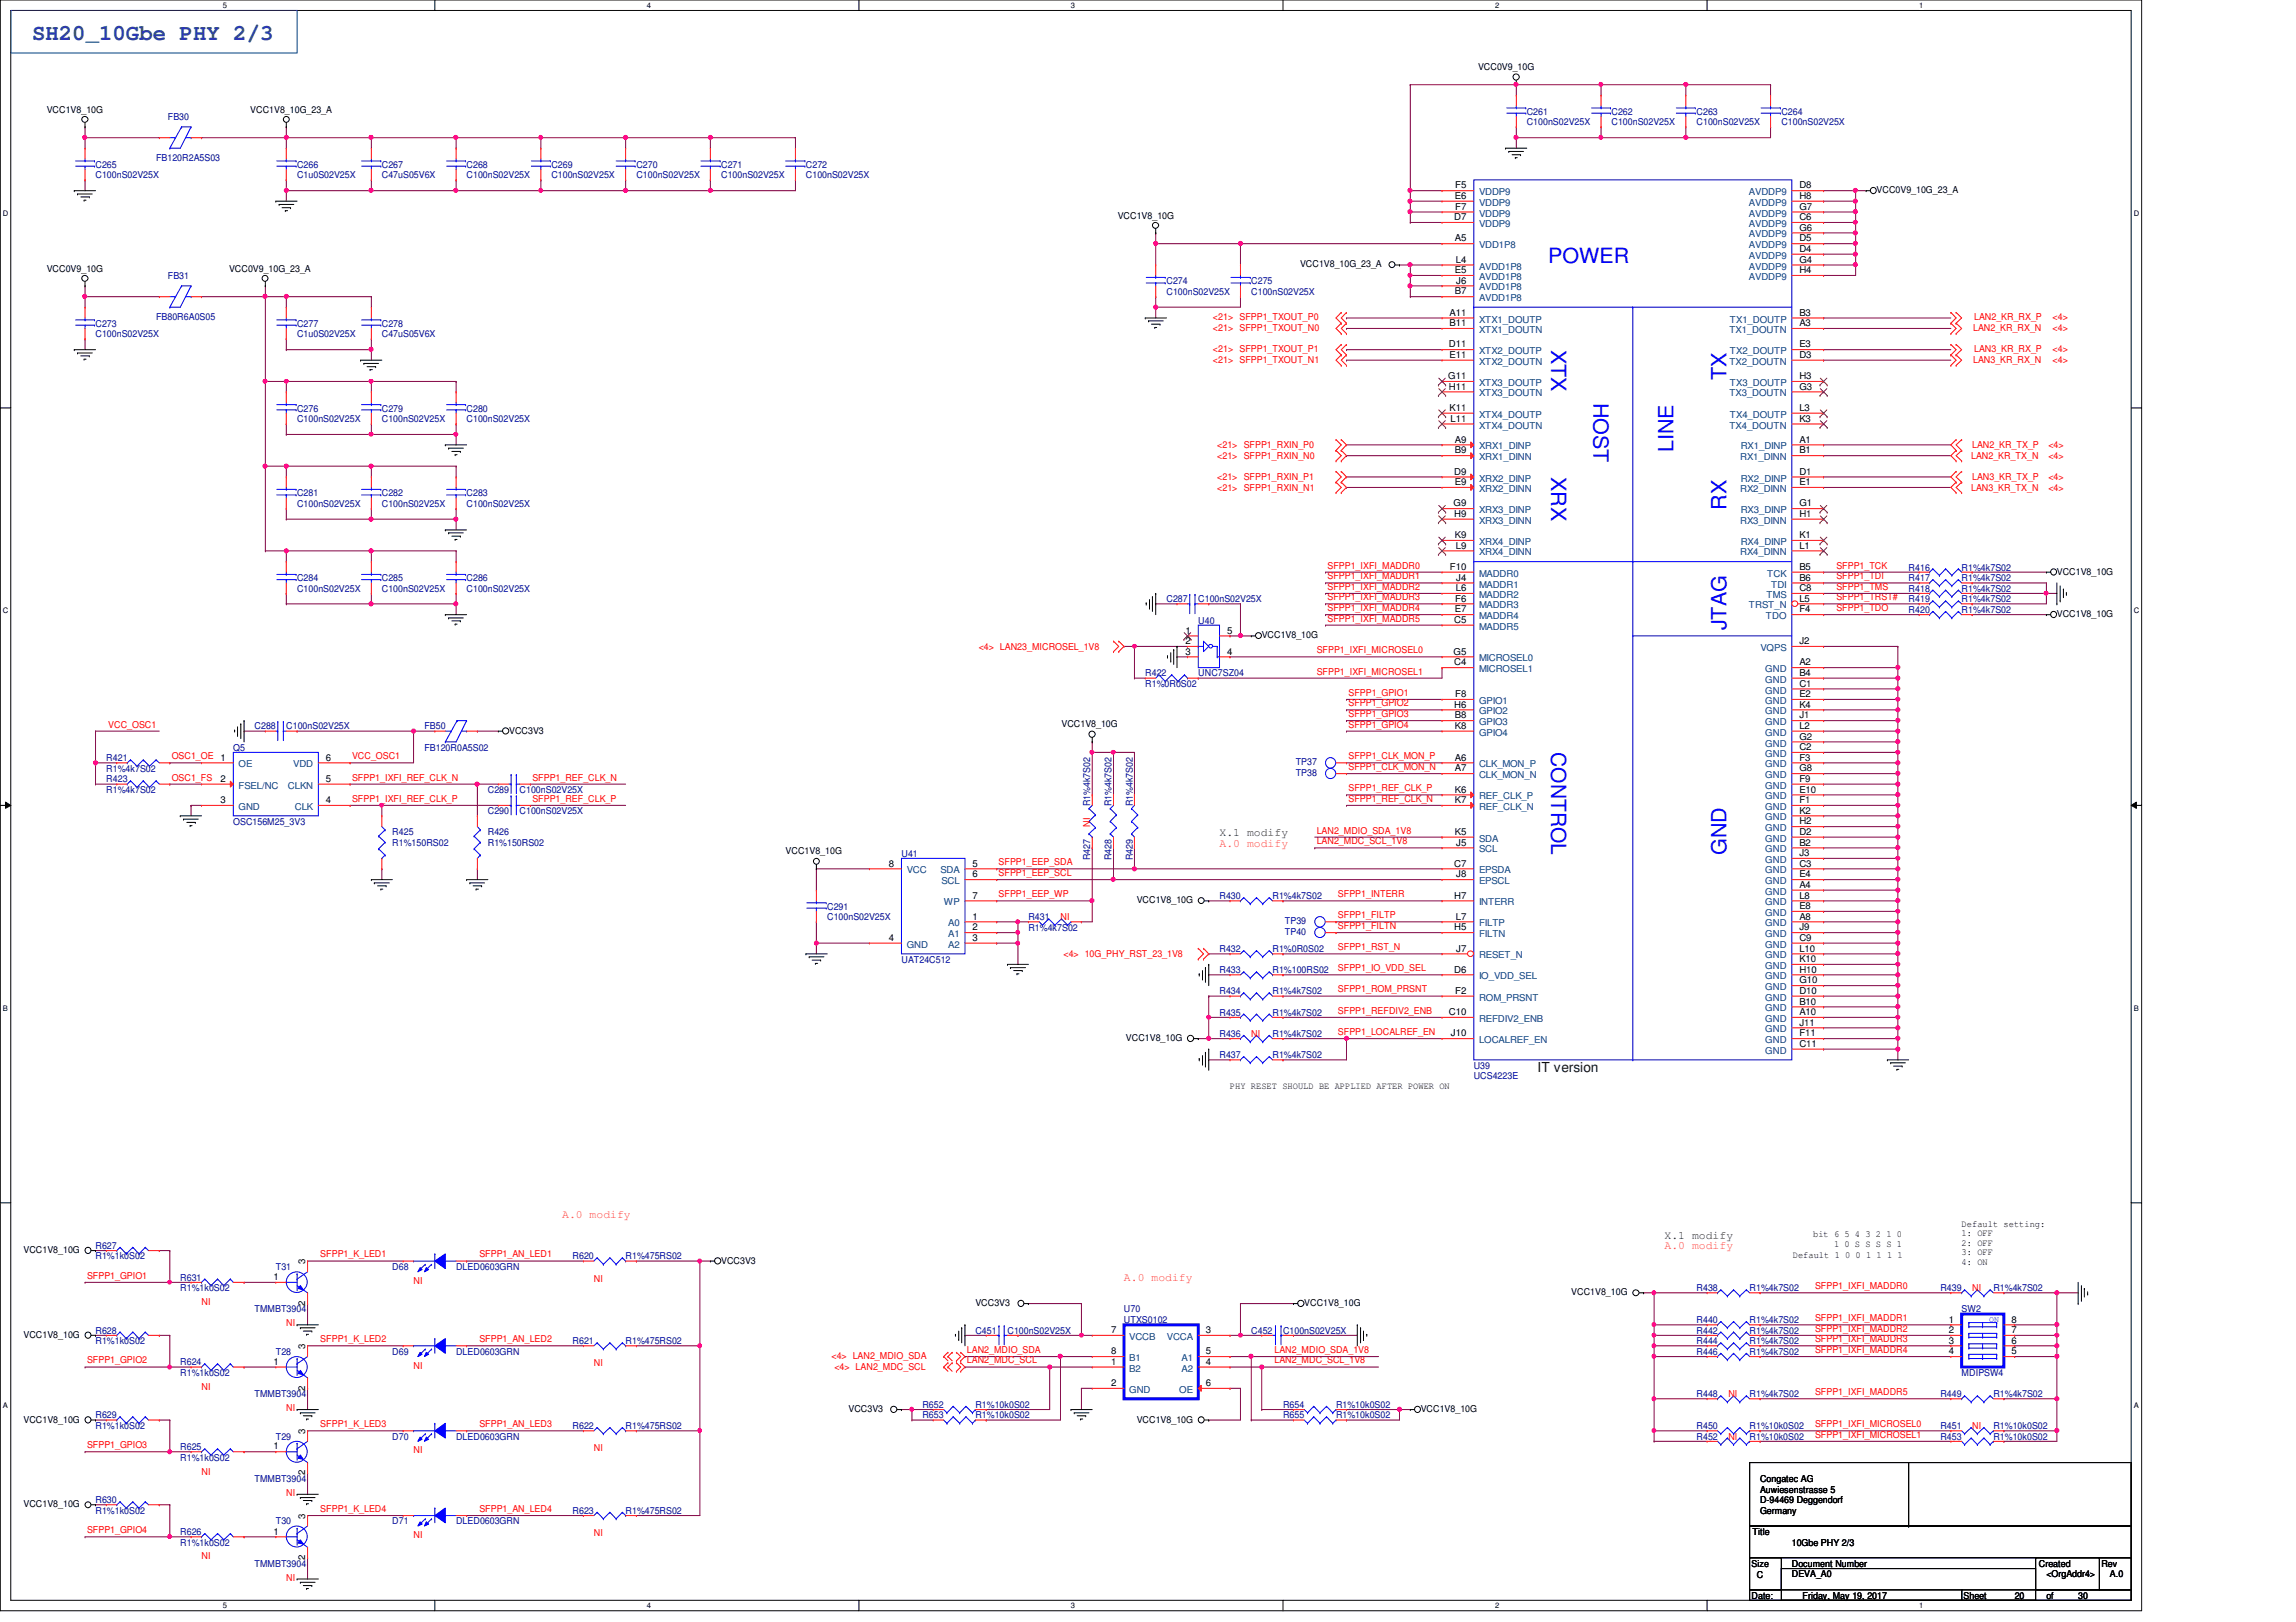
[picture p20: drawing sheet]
<svg xmlns="http://www.w3.org/2000/svg" width="297mm" height="210mm" viewBox="0 0 297 210" stroke-linecap="round" stroke-linejoin="round" font-family="sans-serif">
<defs><g id="words">
<text font-size="2.9" fill="#004080" x="4.1" y="5.1">SH20_10Gbe PHY 2/3</text>
<g font-size="2.7" fill="#00f">
<text x="200.3" y="34">POWER</text>
<text x="200.7" y="45.3" transform="rotate(90 200.7 45.3)">XTX</text>
<text x="206.2" y="52.1" transform="rotate(90 206.2 52.1)">HOST</text>
<text x="223.3" y="49.2" transform="rotate(-90 223.3 49.2)">TX</text>
<text x="216.5" y="58.5" transform="rotate(-90 216.5 58.5)">LINE</text>
<text x="200.7" y="61.7" transform="rotate(90 200.7 61.7)">XRX</text>
<text x="223.3" y="66" transform="rotate(-90 223.3 66)">RX</text>
<text x="223.3" y="81.6" transform="rotate(-90 223.3 81.6)">JTAG</text>
<text x="200.7" y="97.4" transform="rotate(90 200.7 97.4)">CONTROL</text>
<text x="223.3" y="110.7" transform="rotate(-90 223.3 110.7)">GND</text>
</g>
<text font-size="1.8" fill="#004000" x="198.9" y="138.8">IT version</text>
<g font-size="1.5" fill="#008000">
<text x="157.8" y="108.2">X.1 modify</text>
<text x="215.3" y="160.3">X.1 modify</text>
</g>
<g font-size="1.5" fill="#ff8000">
<text x="157.8" y="109.6">A.0 modify</text>
<text x="72.7" y="157.6">A.0 modify</text>
<text x="215.3" y="161.7">A.0 modify</text>
<text x="145.4" y="165.8">A.0 modify</text>
</g>
<g font-size="1.2">
<text x="191.2" y="9.1">VCC0V9_10G</text>
<text x="6.1" y="14.6">VCC1V8_10G</text>
<text x="32.4" y="14.6">VCC1V8_10G_23_A</text>
<text x="144.6" y="28.3">VCC1V8_10G</text>
<text x="188.1" y="28.5">D7</text>
<text x="188.2" y="25.7">E6</text>
<text x="188.3" y="24.4">F5</text>
<text x="188.3" y="27.1">F7</text>
<text x="232.8" y="29.8">G6</text>
<text x="232.8" y="28.5">C6</text>
<text x="232.8" y="27.1">G7</text>
<text x="232.8" y="25.7">H8</text>
<text x="232.8" y="24.4">D8</text>
<text x="242.8" y="25">VCC0V9_10G_23_A</text>
<text x="6.1" y="35.1">VCC0V9_10G</text>
<text x="29.6" y="35.1">VCC0V9_10G_23_A</text>
<text x="168.2" y="34.6">VCC1V8_10G_23_A</text>
<text x="188.2" y="31.2">A5</text>
<text x="188.2" y="35.3">E5</text>
<text x="188.3" y="34">L4</text>
<text x="232.8" y="35.3">H4</text>
<text x="232.8" y="34">G4</text>
<text x="232.8" y="32.6">D4</text>
<text x="232.8" y="31.2">D5</text>
<text x="187.5" y="40.9">A11</text>
<text x="188.2" y="38.1">B7</text>
<text x="188.4" y="36.7">J6</text>
<text x="232.8" y="40.9">B3</text>
<text x="187.4" y="45">D11</text>
<text x="187.5" y="46.3">E11</text>
<text x="187.5" y="42.2">B11</text>
<text x="232.8" y="45">E3</text>
<text x="232.8" y="46.3">D3</text>
<text x="232.8" y="42.2">A3</text>
<text x="187.4" y="49.1">G11</text>
<text x="187.4" y="50.4">H11</text>
<text x="187.5" y="53.2">K11</text>
<text x="232.8" y="53.2">L3</text>
<text x="232.8" y="50.4">G3</text>
<text x="232.8" y="49.1">H3</text>
<text x="187.7" y="54.6">L11</text>
<text x="188.2" y="57.3">A9</text>
<text x="188.2" y="58.7">B9</text>
<text x="232.8" y="57.3">A1</text>
<text x="232.8" y="58.7">B1</text>
<text x="232.8" y="54.6">K3</text>
<text x="188" y="65.5">G9</text>
<text x="188.1" y="61.4">D9</text>
<text x="188.2" y="62.8">E9</text>
<text x="232.8" y="61.4">D1</text>
<text x="232.8" y="62.8">E1</text>
<text x="232.8" y="65.5">G1</text>
<text x="188.1" y="66.9">H9</text>
<text x="188.2" y="69.6">K9</text>
<text x="188.3" y="71">L9</text>
<text x="232.8" y="66.9">H1</text>
<text x="232.8" y="69.6">K1</text>
<text x="232.8" y="71">L1</text>
<text x="187.6" y="73.7">F10</text>
<text x="188.3" y="77.9">F6</text>
<text x="188.3" y="76.5">L6</text>
<text x="188.4" y="75.1">J4</text>
<text x="232.8" y="77.9">L5</text>
<text x="232.8" y="76.5">C8</text>
<text x="232.8" y="75.1">B6</text>
<text x="232.8" y="73.7">B5</text>
<text x="266.1" y="74.4">VCC1V8_10G</text>
<text x="153.4" y="82">1</text>
<text x="153.4" y="83.4">2</text>
<text x="158.7" y="82">5</text>
<text x="163.2" y="82.6">VCC1V8_10G</text>
<text x="188.1" y="80.6">C5</text>
<text x="188.2" y="79.2">E7</text>
<text x="232.8" y="83.4">J2</text>
<text x="232.8" y="79.2">F4</text>
<text x="266.1" y="79.8">VCC1V8_10G</text>
<text x="153.4" y="84.7">3</text>
<text x="158.7" y="84.7">4</text>
<text x="188" y="84.7">G5</text>
<text x="188.1" y="86.1">C4</text>
<text x="232.8" y="86.1">A2</text>
<text x="232.8" y="88.9">C1</text>
<text x="232.8" y="87.5">B4</text>
<text x="65.9" y="95">VCC3V3</text>
<text x="137.3" y="94.1">VCC1V8_10G</text>
<text x="188.1" y="91.6">H6</text>
<text x="188.2" y="94.3">K8</text>
<text x="188.2" y="93">B8</text>
<text x="188.3" y="90.2">F8</text>
<text x="232.8" y="95.7">G2</text>
<text x="232.8" y="94.3">L2</text>
<text x="232.8" y="93">J1</text>
<text x="232.8" y="91.6">K4</text>
<text x="232.8" y="90.2">E2</text>
<text x="28.5" y="101.2">2</text>
<text x="28.5" y="98.4">1</text>
<text x="42.2" y="101.2">5</text>
<text x="42.2" y="98.4">6</text>
<text x="188.2" y="98.4">A6</text>
<text x="188.2" y="99.8">A7</text>
<text x="232.8" y="101.2">F9</text>
<text x="232.8" y="99.8">G8</text>
<text x="232.8" y="98.4">F3</text>
<text x="232.8" y="97.1">C2</text>
<text x="28.5" y="103.9">3</text>
<text x="42.2" y="103.9">4</text>
<text x="188.2" y="102.6">K6</text>
<text x="188.2" y="103.9">K7</text>
<text x="232.8" y="106.7">H2</text>
<text x="232.8" y="105.3">K2</text>
<text x="232.8" y="103.9">F1</text>
<text x="232.8" y="102.6">E10</text>
<text x="101.6" y="110.6">VCC1V8_10G</text>
<text x="115" y="112.1">8</text>
<text x="125.8" y="112.1">5</text>
<text x="125.8" y="113.5">6</text>
<text x="188.1" y="112.1">C7</text>
<text x="188.2" y="108">K5</text>
<text x="188.4" y="109.4">J5</text>
<text x="188.4" y="113.5">J8</text>
<text x="232.8" y="112.1">C3</text>
<text x="232.8" y="113.5">E4</text>
<text x="232.8" y="110.8">J3</text>
<text x="232.8" y="109.4">B2</text>
<text x="232.8" y="108">D2</text>
<text x="125.8" y="119">1</text>
<text x="125.8" y="116.3">7</text>
<text x="147.1" y="116.9">VCC1V8_10G</text>
<text x="188.1" y="116.3">H7</text>
<text x="188.3" y="119">L7</text>
<text x="232.8" y="119">A8</text>
<text x="232.8" y="117.6">E8</text>
<text x="232.8" y="116.3">L8</text>
<text x="232.8" y="114.9">A4</text>
<text x="115" y="121.8">4</text>
<text x="125.8" y="120.4">2</text>
<text x="125.8" y="121.8">3</text>
<text x="188.1" y="125.9">D6</text>
<text x="188.1" y="120.4">H5</text>
<text x="188.4" y="123.1">J7</text>
<text x="232.8" y="125.9">H10</text>
<text x="232.8" y="124.5">K10</text>
<text x="232.8" y="123.1">L10</text>
<text x="232.8" y="121.8">C9</text>
<text x="232.8" y="120.4">J9</text>
<text x="187.4" y="131.4">C10</text>
<text x="188.3" y="128.6">F2</text>
<text x="232.8" y="131.4">A10</text>
<text x="232.8" y="130">B10</text>
<text x="232.8" y="128.6">D10</text>
<text x="232.8" y="127.3">G10</text>
<text x="145.7" y="134.7">VCC1V8_10G</text>
<text x="187.7" y="134.1">J10</text>
<text x="232.8" y="135.5">C11</text>
<text x="232.8" y="134.1">F11</text>
<text x="232.8" y="132.7">J11</text>
<text x="159.1" y="140.9">PHY RESET SHOULD BE APPLIED AFTER POWER ON</text>
<text x="234.6" y="160.1">bit 6 5 4 3 2 1 0</text>
<text x="237.3" y="161.3">1 0 S S S S 1</text>
<text x="253.8" y="158.7">Default setting:</text>
<text x="253.8" y="160">1: OFF</text>
<text x="253.8" y="161.2">2: OFF</text>
<text x="3" y="162.1">VCC1V8_10G</text>
<text x="35.4" y="165.7">1</text>
<text x="39.5" y="163.6" transform="rotate(-90 39.5 163.6)">3</text>
<text x="93.3" y="163.5">VCC3V3</text>
<text x="203.3" y="167.6">VCC1V8_10G</text>
<text x="231.9" y="162.9">Default 1 0 0 1 1 1 1</text>
<text x="253.8" y="162.4">3: OFF</text>
<text x="253.8" y="163.7">4: ON</text>
<text x="3" y="173.1">VCC1V8_10G</text>
<text x="39.5" y="169" transform="rotate(-90 39.5 169)">2</text>
<text x="126.2" y="169">VCC3V3</text>
<text x="143.8" y="172.5">7</text>
<text x="156" y="172.5">3</text>
<text x="168.7" y="169">VCC1V8_10G</text>
<text x="252.1" y="171.2">1</text>
<text x="252.1" y="172.5">2</text>
<text x="252.1" y="173.9">3</text>
<text x="260.2" y="171.2">8</text>
<text x="260.2" y="173.9">6</text>
<text x="260.2" y="172.5">7</text>
<text x="35.4" y="176.6">1</text>
<text x="39.5" y="180" transform="rotate(-90 39.5 180)">2</text>
<text x="39.5" y="174.6" transform="rotate(-90 39.5 174.6)">3</text>
<text x="143.8" y="176.6">1</text>
<text x="143.8" y="179.4">2</text>
<text x="143.8" y="175.3">8</text>
<text x="156" y="176.6">4</text>
<text x="156" y="175.3">5</text>
<text x="156" y="179.4">6</text>
<text x="252.1" y="175.3">4</text>
<text x="260.2" y="175.3">5</text>
<text x="3" y="184.1">VCC1V8_10G</text>
<text x="39.5" y="185.5" transform="rotate(-90 39.5 185.5)">3</text>
<text x="109.8" y="182.7">VCC3V3</text>
<text x="147.1" y="184.1">VCC1V8_10G</text>
<text x="183.8" y="182.7">VCC1V8_10G</text>
<text x="35.4" y="187.6">1</text>
<text x="39.5" y="190.9" transform="rotate(-90 39.5 190.9)">2</text>
<text x="227.7" y="191.8">Congatec AG</text>
<text x="3" y="195.1">VCC1V8_10G</text>
<text x="39.5" y="196.5" transform="rotate(-90 39.5 196.5)">3</text>
<text x="227.7" y="193.2">Auwiesenstrasse 5</text>
<text x="227.7" y="194.5">D-94469 Deggendorf</text>
<text x="227.7" y="195.9">Germany</text>
<text x="35.4" y="198.6">1</text>
<text x="39.5" y="201.9" transform="rotate(-90 39.5 201.9)">2</text>
<text x="226.6" y="202.7">Size</text>
<text x="226.7" y="198.6">Title</text>
<text x="231.8" y="202.7">Document Number</text>
<text x="231.8" y="200">10Gbe PHY 2/3</text>
<text x="263.8" y="202.7">Created</text>
<text x="271.9" y="202.7">Rev</text>
<text x="226.6" y="206.9">Date:</text>
<text x="227.3" y="204.3">C</text>
<text x="231.8" y="204.1">DEVA_A0</text>
<text x="233.2" y="206.9">Friday, May 19, 2017</text>
<text x="254" y="206.9">Sheet</text>
<text x="260.6" y="206.9">20</text>
<text x="264.7" y="204.1">&lt;OrgAddr4&gt;</text>
<text x="264.7" y="206.9">of</text>
<text x="268.9" y="206.9">30</text>
<text x="273" y="204.1">A.0</text>
</g>
<g font-size="1.2" fill="#000080">
<text x="21.7" y="15.5">FB30</text>
<text x="197.5" y="14.9">C261</text>
<text x="197.5" y="16.2">C100nS02V25X</text>
<text x="208.5" y="14.9">C262</text>
<text x="208.5" y="16.2">C100nS02V25X</text>
<text x="219.5" y="14.9">C263</text>
<text x="219.5" y="16.2">C100nS02V25X</text>
<text x="230.5" y="14.9">C264</text>
<text x="230.5" y="16.2">C100nS02V25X</text>
<text x="12.4" y="21.7">C265</text>
<text x="12.4" y="23.1">C100nS02V25X</text>
<text x="20.2" y="20.9">FB120R2A5S03</text>
<text x="38.4" y="21.7">C266</text>
<text x="38.4" y="23.1">C1u0S02V25X</text>
<text x="49.4" y="21.7">C267</text>
<text x="49.4" y="23.1">C47uS05V6X</text>
<text x="60.4" y="21.7">C268</text>
<text x="60.4" y="23.1">C100nS02V25X</text>
<text x="71.3" y="21.7">C269</text>
<text x="71.3" y="23.1">C100nS02V25X</text>
<text x="82.3" y="21.7">C270</text>
<text x="82.3" y="23.1">C100nS02V25X</text>
<text x="93.3" y="21.7">C271</text>
<text x="93.3" y="23.1">C100nS02V25X</text>
<text x="104.3" y="21.7">C272</text>
<text x="104.3" y="23.1">C100nS02V25X</text>
<text x="20.2" y="41.4">FB80R6A0S05</text>
<text x="21.7" y="36.1">FB31</text>
<text x="150.9" y="36.8">C274</text>
<text x="150.9" y="38.1">C100nS02V25X</text>
<text x="161.9" y="36.8">C275</text>
<text x="161.9" y="38.1">C100nS02V25X</text>
<text x="12.4" y="42.3">C273</text>
<text x="12.4" y="43.6">C100nS02V25X</text>
<text x="38.4" y="42.3">C277</text>
<text x="38.4" y="43.6">C1u0S02V25X</text>
<text x="49.4" y="42.3">C278</text>
<text x="49.4" y="43.6">C47uS05V6X</text>
<text x="38.4" y="53.3">C276</text>
<text x="49.4" y="53.3">C279</text>
<text x="60.4" y="53.3">C280</text>
<text x="38.4" y="54.6">C100nS02V25X</text>
<text x="49.4" y="54.6">C100nS02V25X</text>
<text x="60.4" y="54.6">C100nS02V25X</text>
<text x="38.4" y="64.2">C281</text>
<text x="38.4" y="65.6">C100nS02V25X</text>
<text x="49.4" y="64.2">C282</text>
<text x="49.4" y="65.6">C100nS02V25X</text>
<text x="60.4" y="64.2">C283</text>
<text x="60.4" y="65.6">C100nS02V25X</text>
<text x="38.4" y="75.2">C284</text>
<text x="38.4" y="76.6">C100nS02V25X</text>
<text x="49.4" y="75.2">C285</text>
<text x="49.4" y="76.6">C100nS02V25X</text>
<text x="60.4" y="75.2">C286</text>
<text x="60.4" y="76.6">C100nS02V25X</text>
<text x="150.9" y="77.9">C287</text>
<text x="155" y="77.9">C100nS02V25X</text>
<text x="246.9" y="77.9">R419</text>
<text x="246.9" y="75.2">R417</text>
<text x="246.9" y="76.6">R418</text>
<text x="246.9" y="73.8">R416</text>
<text x="253.8" y="77.9">R1%4k7S02</text>
<text x="253.8" y="75.2">R1%4k7S02</text>
<text x="253.8" y="76.6">R1%4k7S02</text>
<text x="253.8" y="73.8">R1%4k7S02</text>
<text x="155" y="80.7">U40</text>
<text x="246.9" y="79.3">R420</text>
<text x="253.8" y="79.3">R1%4k7S02</text>
<text x="148.2" y="87.5">R422</text>
<text x="148.2" y="88.9">R1%0R0S02</text>
<text x="155" y="87.5">UNC7SZ04</text>
<text x="32.9" y="94.4">C288</text>
<text x="37" y="94.4">C100nS02V25X</text>
<text x="54.9" y="94.4">FB50</text>
<text x="13.8" y="101.3">R423</text>
<text x="13.8" y="98.5">R421</text>
<text x="13.8" y="99.9">R1%4k7S02</text>
<text x="30.2" y="97.2">Q5</text>
<text x="54.9" y="97.2">FB120R0A5S02</text>
<text x="167.6" y="100.4">TP38</text>
<text x="167.6" y="99.1">TP37</text>
<text x="13.8" y="102.6">R1%4k7S02</text>
<text x="30.2" y="106.7">OSC156M25_3V3</text>
<text x="63.1" y="105.4">C290</text>
<text x="63.1" y="102.6">C289</text>
<text x="67.2" y="105.4">C100nS02V25X</text>
<text x="67.2" y="102.6">C100nS02V25X</text>
<text x="141.1" y="104.4" transform="rotate(-90 141.1 104.4)">R1%4k7S02</text>
<text x="143.8" y="104.4" transform="rotate(-90 143.8 104.4)">R1%4k7S02</text>
<text x="146.6" y="104.4" transform="rotate(-90 146.6 104.4)">R1%4k7S02</text>
<text x="50.8" y="108.1">R425</text>
<text x="50.8" y="109.5">R1%150RS02</text>
<text x="63.1" y="108.1">R426</text>
<text x="63.1" y="109.5">R1%150RS02</text>
<text x="116.6" y="110.9">U41</text>
<text x="141.1" y="111.3" transform="rotate(-90 141.1 111.3)">R427</text>
<text x="143.8" y="111.3" transform="rotate(-90 143.8 111.3)">R428</text>
<text x="146.6" y="111.3" transform="rotate(-90 146.6 111.3)">R429</text>
<text x="107" y="117.7">C291</text>
<text x="107" y="119.1">C100nS02V25X</text>
<text x="133.1" y="119.1">R431</text>
<text x="157.8" y="116.3">R430</text>
<text x="164.6" y="116.3">R1%4k7S02</text>
<text x="166.2" y="119.6">TP39</text>
<text x="116.6" y="124.6">UAT24C512</text>
<text x="133.1" y="120.4">R1%4k7S02</text>
<text x="157.8" y="125.9">R433</text>
<text x="157.8" y="123.2">R432</text>
<text x="164.6" y="125.9">R1%100RS02</text>
<text x="164.6" y="123.2">R1%0R0S02</text>
<text x="166.2" y="121">TP40</text>
<text x="157.8" y="128.7">R434</text>
<text x="157.8" y="131.4">R435</text>
<text x="164.6" y="128.7">R1%4k7S02</text>
<text x="164.6" y="131.4">R1%4k7S02</text>
<text x="157.8" y="134.2">R436</text>
<text x="157.8" y="136.9">R437</text>
<text x="164.6" y="134.2">R1%4k7S02</text>
<text x="164.6" y="136.9">R1%4k7S02</text>
<text x="190.7" y="138.3">U39</text>
<text x="190.7" y="139.7">UCS4223E</text>
<text x="12.4" y="161.6">R627</text>
<text x="12.4" y="163">R1%1k0S02</text>
<text x="23.3" y="165.7">R631</text>
<text x="23.3" y="167.1">R1%1k0S02</text>
<text x="35.7" y="164.3">T31</text>
<text x="50.8" y="164.3">D68</text>
<text x="59" y="164.3">DLED0603GRN</text>
<text x="74.1" y="163">R620</text>
<text x="80.9" y="163">R1%475RS02</text>
<text x="219.5" y="167.1">R438</text>
<text x="226.4" y="167.1">R1%4k7S02</text>
<text x="251" y="167.1">R439</text>
<text x="257.9" y="167.1">R1%4k7S02</text>
<text x="12.4" y="172.6">R628</text>
<text x="12.4" y="173.9">R1%1k0S02</text>
<text x="32.9" y="169.8">TMMBT3904</text>
<text x="74.1" y="173.9">R621</text>
<text x="80.9" y="173.9">R1%475RS02</text>
<text x="126.2" y="172.6">C451</text>
<text x="130.3" y="172.6">C100nS02V25X</text>
<text x="145.4" y="169.8">U70</text>
<text x="145.4" y="171.2">UTXS0102</text>
<text x="161.9" y="172.6">C452</text>
<text x="166" y="172.6">C100nS02V25X</text>
<text x="219.5" y="173.9">R444</text>
<text x="219.5" y="171.2">R440</text>
<text x="219.5" y="172.6">R442</text>
<text x="226.4" y="173.9">R1%4k7S02</text>
<text x="226.4" y="171.2">R1%4k7S02</text>
<text x="226.4" y="172.6">R1%4k7S02</text>
<text x="253.8" y="169.8">SW2</text>
<text x="23.3" y="176.7">R624</text>
<text x="23.3" y="178.1">R1%1k0S02</text>
<text x="35.7" y="175.3">T28</text>
<text x="50.8" y="175.3">D69</text>
<text x="59" y="175.3">DLED0603GRN</text>
<text x="219.5" y="175.3">R446</text>
<text x="226.4" y="175.3">R1%4k7S02</text>
<text x="253.8" y="178.1">MDIPSW4</text>
<text x="12.4" y="183.6">R629</text>
<text x="12.4" y="184.9">R1%1k0S02</text>
<text x="32.9" y="180.8">TMMBT3904</text>
<text x="74.1" y="184.9">R622</text>
<text x="80.9" y="184.9">R1%475RS02</text>
<text x="119.3" y="182.2">R652</text>
<text x="119.3" y="183.6">R653</text>
<text x="126.2" y="182.2">R1%10k0S02</text>
<text x="126.2" y="183.6">R1%10k0S02</text>
<text x="166" y="183.6">R655</text>
<text x="166" y="182.2">R654</text>
<text x="172.8" y="183.6">R1%10k0S02</text>
<text x="172.8" y="182.2">R1%10k0S02</text>
<text x="219.5" y="184.9">R450</text>
<text x="219.5" y="180.8">R448</text>
<text x="226.4" y="184.9">R1%10k0S02</text>
<text x="226.4" y="180.8">R1%4k7S02</text>
<text x="251" y="184.9">R451</text>
<text x="251" y="180.8">R449</text>
<text x="257.9" y="184.9">R1%10k0S02</text>
<text x="257.9" y="180.8">R1%4k7S02</text>
<text x="23.3" y="187.7">R625</text>
<text x="23.3" y="189">R1%1k0S02</text>
<text x="32.9" y="191.8">TMMBT3904</text>
<text x="35.7" y="186.3">T29</text>
<text x="50.8" y="186.3">D70</text>
<text x="59" y="186.3">DLED0603GRN</text>
<text x="219.5" y="186.3">R452</text>
<text x="226.4" y="186.3">R1%10k0S02</text>
<text x="251" y="186.3">R453</text>
<text x="257.9" y="186.3">R1%10k0S02</text>
<text x="12.4" y="194.5">R630</text>
<text x="12.4" y="195.9">R1%1k0S02</text>
<text x="35.7" y="197.3">T30</text>
<text x="50.8" y="197.3">D71</text>
<text x="59" y="197.3">DLED0603GRN</text>
<text x="74.1" y="195.9">R623</text>
<text x="80.9" y="195.9">R1%475RS02</text>
<text x="23.3" y="198.6">R626</text>
<text x="23.3" y="200">R1%1k0S02</text>
<text x="32.9" y="202.7">TMMBT3904</text>
</g>
<g font-size="1.2" fill="#004080">
<text x="191.3" y="25.3">VDDP9</text>
<text x="191.3" y="26.6">VDDP9</text>
<text x="191.3" y="28">VDDP9</text>
<text x="191.3" y="29.4">VDDP9</text>
<text x="226.3" y="29.4">AVDDP9</text>
<text x="226.3" y="28">AVDDP9</text>
<text x="226.3" y="26.6">AVDDP9</text>
<text x="226.3" y="25.3">AVDDP9</text>
<text x="191.3" y="32.1">VDD1P8</text>
<text x="191.3" y="34.9">AVDD1P8</text>
<text x="226.3" y="34.9">AVDDP9</text>
<text x="226.3" y="33.5">AVDDP9</text>
<text x="226.3" y="32.1">AVDDP9</text>
<text x="226.3" y="30.7">AVDDP9</text>
<text x="191.3" y="39">AVDD1P8</text>
<text x="191.3" y="37.6">AVDD1P8</text>
<text x="191.3" y="36.2">AVDD1P8</text>
<text x="191.3" y="41.7">XTX1_DOUTP</text>
<text x="223.8" y="41.7">TX1_DOUTP</text>
<text x="226.3" y="36.2">AVDDP9</text>
<text x="191.3" y="45.8">XTX2_DOUTP</text>
<text x="191.3" y="47.2">XTX2_DOUTN</text>
<text x="191.3" y="43.1">XTX1_DOUTN</text>
<text x="223.7" y="47.2">TX2_DOUTN</text>
<text x="223.7" y="43.1">TX1_DOUTN</text>
<text x="223.8" y="45.8">TX2_DOUTP</text>
<text x="191.3" y="50">XTX3_DOUTP</text>
<text x="191.3" y="51.3">XTX3_DOUTN</text>
<text x="223.7" y="51.3">TX3_DOUTN</text>
<text x="223.8" y="50">TX3_DOUTP</text>
<text x="191.3" y="54.1">XTX4_DOUTP</text>
<text x="191.3" y="55.5">XTX4_DOUTN</text>
<text x="191.3" y="58.2">XRX1_DINP</text>
<text x="191.3" y="59.6">XRX1_DINN</text>
<text x="223.7" y="55.5">TX4_DOUTN</text>
<text x="223.8" y="54.1">TX4_DOUTP</text>
<text x="225.1" y="59.6">RX1_DINN</text>
<text x="225.2" y="58.2">RX1_DINP</text>
<text x="191.3" y="62.3">XRX2_DINP</text>
<text x="191.3" y="63.7">XRX2_DINN</text>
<text x="225.1" y="63.7">RX2_DINN</text>
<text x="225.2" y="62.3">RX2_DINP</text>
<text x="191.3" y="70.5">XRX4_DINP</text>
<text x="191.3" y="71.9">XRX4_DINN</text>
<text x="191.3" y="66.4">XRX3_DINP</text>
<text x="191.3" y="67.8">XRX3_DINN</text>
<text x="225.1" y="67.8">RX3_DINN</text>
<text x="225.1" y="71.9">RX4_DINN</text>
<text x="225.2" y="70.5">RX4_DINP</text>
<text x="225.2" y="66.4">RX3_DINP</text>
<text x="191.3" y="77.4">MADDR2</text>
<text x="191.3" y="76">MADDR1</text>
<text x="191.3" y="74.6">MADDR0</text>
<text x="228.6" y="77.4">TMS</text>
<text x="228.6" y="74.6">TCK</text>
<text x="229.1" y="76">TDI</text>
<text x="191.3" y="81.5">MADDR5</text>
<text x="191.3" y="80.1">MADDR4</text>
<text x="191.3" y="78.7">MADDR3</text>
<text x="226.3" y="78.7">TRST_N</text>
<text x="228.5" y="80.1">TDO</text>
<text x="191.3" y="87">MICROSEL1</text>
<text x="191.3" y="85.6">MICROSEL0</text>
<text x="227.8" y="84.2">VQPS</text>
<text x="228.4" y="87">GND</text>
<text x="228.4" y="89.7">GND</text>
<text x="228.4" y="88.3">GND</text>
<text x="191.3" y="95.2">GPIO4</text>
<text x="191.3" y="93.9">GPIO3</text>
<text x="191.3" y="92.5">GPIO2</text>
<text x="191.3" y="91.1">GPIO1</text>
<text x="228.4" y="95.2">GND</text>
<text x="228.4" y="93.9">GND</text>
<text x="228.4" y="92.5">GND</text>
<text x="228.4" y="91.1">GND</text>
<text x="30.9" y="99.3">OE</text>
<text x="37.9" y="99.3">VDD</text>
<text x="191.3" y="99.3">CLK_MON_P</text>
<text x="191.3" y="100.7">CLK_MON_N</text>
<text x="228.4" y="100.7">GND</text>
<text x="228.4" y="99.3">GND</text>
<text x="228.4" y="98">GND</text>
<text x="228.4" y="96.6">GND</text>
<text x="30.9" y="102.1">FSEL/NC</text>
<text x="30.9" y="104.8">GND</text>
<text x="37.3" y="102.1">CLKN</text>
<text x="38.1" y="104.8">CLK</text>
<text x="191.3" y="103.5">REF_CLK_P</text>
<text x="191.3" y="104.8">REF_CLK_N</text>
<text x="228.4" y="107.6">GND</text>
<text x="228.4" y="106.2">GND</text>
<text x="228.4" y="104.8">GND</text>
<text x="228.4" y="103.5">GND</text>
<text x="228.4" y="102.1">GND</text>
<text x="117.3" y="113">VCC</text>
<text x="121.7" y="113">SDA</text>
<text x="191.3" y="108.9">SDA</text>
<text x="191.3" y="110.3">SCL</text>
<text x="191.3" y="113">EPSDA</text>
<text x="228.4" y="113">GND</text>
<text x="228.4" y="111.7">GND</text>
<text x="228.4" y="110.3">GND</text>
<text x="228.4" y="108.9">GND</text>
<text x="121.8" y="114.4">SCL</text>
<text x="122.1" y="117.2">WP</text>
<text x="122.7" y="119.9">A0</text>
<text x="191.3" y="117.2">INTERR</text>
<text x="191.3" y="114.4">EPSCL</text>
<text x="191.3" y="119.9">FILTP</text>
<text x="228.4" y="114.4">GND</text>
<text x="228.4" y="119.9">GND</text>
<text x="228.4" y="118.5">GND</text>
<text x="228.4" y="117.2">GND</text>
<text x="228.4" y="115.8">GND</text>
<text x="117.3" y="122.6">GND</text>
<text x="122.7" y="121.3">A1</text>
<text x="122.7" y="122.6">A2</text>
<text x="191.3" y="124">RESET_N</text>
<text x="191.3" y="121.3">FILTN</text>
<text x="228.4" y="125.4">GND</text>
<text x="228.4" y="124">GND</text>
<text x="228.4" y="122.6">GND</text>
<text x="228.4" y="121.3">GND</text>
<text x="191.3" y="126.7">IO_VDD_SEL</text>
<text x="191.3" y="129.5">ROM_PRSNT</text>
<text x="228.4" y="130.9">GND</text>
<text x="228.4" y="129.5">GND</text>
<text x="228.4" y="128.1">GND</text>
<text x="228.4" y="126.7">GND</text>
<text x="191.3" y="132.2">REFDIV2_ENB</text>
<text x="191.3" y="135">LOCALREF_EN</text>
<text x="228.4" y="136.4">GND</text>
<text x="228.4" y="135">GND</text>
<text x="228.4" y="133.6">GND</text>
<text x="228.4" y="132.2">GND</text>
<text x="146.1" y="173.4">VCCB</text>
<text x="151" y="173.4">VCCA</text>
<text x="146.1" y="177.5">B2</text>
<text x="146.1" y="176.1">B1</text>
<text x="152.9" y="177.5">A2</text>
<text x="152.9" y="176.1">A1</text>
<text x="146.1" y="180.3">GND</text>
<text x="152.6" y="180.3">OE</text>
</g>
<g font-size="1.2" fill="#f00">
<text x="156.9" y="41.4">&lt;21&gt; SFPP1_TXOUT_P0</text>
<text x="255.4" y="41.4">LAN2_KR_RX_P</text>
<text x="265.6" y="41.4">&lt;4&gt;</text>
<text x="156.9" y="42.8">&lt;21&gt; SFPP1_TXOUT_N0</text>
<text x="156.9" y="46.9">&lt;21&gt; SFPP1_TXOUT_N1</text>
<text x="156.9" y="45.6">&lt;21&gt; SFPP1_TXOUT_P1</text>
<text x="255.3" y="42.8">LAN2_KR_RX_N</text>
<text x="255.3" y="46.9">LAN3_KR_RX_N</text>
<text x="255.4" y="45.6">LAN3_KR_RX_P</text>
<text x="265.6" y="42.8">&lt;4&gt;</text>
<text x="265.6" y="45.6">&lt;4&gt;</text>
<text x="265.6" y="46.9">&lt;4&gt;</text>
<text x="157.5" y="58">&lt;21&gt; SFPP1_RXIN_P0</text>
<text x="157.5" y="59.4">&lt;21&gt; SFPP1_RXIN_N0</text>
<text x="255" y="59.4">LAN2_KR_TX_N</text>
<text x="255.1" y="58">LAN2_KR_TX_P</text>
<text x="265" y="58">&lt;4&gt;</text>
<text x="265" y="59.4">&lt;4&gt;</text>
<text x="157.5" y="63.5">&lt;21&gt; SFPP1_RXIN_N1</text>
<text x="157.5" y="62.1">&lt;21&gt; SFPP1_RXIN_P1</text>
<text x="255" y="63.5">LAN3_KR_TX_N</text>
<text x="255.1" y="62.1">LAN3_KR_TX_P</text>
<text x="265" y="62.1">&lt;4&gt;</text>
<text x="265" y="63.5">&lt;4&gt;</text>
<text x="171.7" y="73.6">SFPP1_IXFI_MADDR0</text>
<text x="171.7" y="75">SFPP1_IXFI_MADDR1</text>
<text x="171.7" y="76.3">SFPP1_IXFI_MADDR2</text>
<text x="171.7" y="77.7">SFPP1_IXFI_MADDR3</text>
<text x="237.6" y="77.7">SFPP1_TRST#</text>
<text x="237.6" y="75">SFPP1_TDI</text>
<text x="237.6" y="76.3">SFPP1_TMS</text>
<text x="237.6" y="73.6">SFPP1_TCK</text>
<text x="171.7" y="79.1">SFPP1_IXFI_MADDR4</text>
<text x="171.7" y="80.4">SFPP1_IXFI_MADDR5</text>
<text x="237.6" y="79.1">SFPP1_TDO</text>
<text x="126.6" y="84.1">&lt;4&gt; LAN23_MICROSEL_1V8</text>
<text x="170.3" y="84.5">SFPP1_IXFI_MICROSEL0</text>
<text x="170.3" y="87.3">SFPP1_IXFI_MICROSEL1</text>
<text x="14" y="94.1">VCC_OSC1</text>
<text x="174.5" y="90">SFPP1_GPIO1</text>
<text x="174.5" y="91.4">SFPP1_GPIO2</text>
<text x="174.5" y="92.8">SFPP1_GPIO3</text>
<text x="174.5" y="94.1">SFPP1_GPIO4</text>
<text x="22.2" y="98.3">OSC1_OE</text>
<text x="22.2" y="101">OSC1_FS</text>
<text x="45.5" y="101">SFPP1_IXFI_REF_CLK_N</text>
<text x="45.5" y="98.3">VCC_OSC1</text>
<text x="68.9" y="101">SFPP1_REF_CLK_N</text>
<text x="174.5" y="98.3">SFPP1_CLK_MON_P</text>
<text x="174.5" y="99.7">SFPP1_CLK_MON_N</text>
<text x="45.5" y="103.8">SFPP1_IXFI_REF_CLK_P</text>
<text x="68.9" y="103.8">SFPP1_REF_CLK_P</text>
<text x="141.1" y="107" transform="rotate(-90 141.1 107)">NI</text>
<text x="170.3" y="107.9">LAN2_MDIO_SDA_1V8</text>
<text x="174.5" y="103.8">SFPP1_REF_CLK_N</text>
<text x="174.5" y="102.4">SFPP1_REF_CLK_P</text>
<text x="129.2" y="112">SFPP1_EEP_SDA</text>
<text x="129.2" y="113.4">SFPP1_EEP_SCL</text>
<text x="170.3" y="109.3">LAN2_MDC_SCL_1V8</text>
<text x="129.2" y="116.1">SFPP1_EEP_WP</text>
<text x="137.2" y="119.1">NI</text>
<text x="173.1" y="116.1">SFPP1_INTERR</text>
<text x="173.1" y="118.8">SFPP1_FILTP</text>
<text x="137.6" y="123.9">&lt;4&gt; 10G_PHY_RST_23_1V8</text>
<text x="173.1" y="120.2">SFPP1_FILTN</text>
<text x="173.1" y="123">SFPP1_RST_N</text>
<text x="173.1" y="125.7">SFPP1_IO_VDD_SEL</text>
<text x="173.1" y="128.4">SFPP1_ROM_PRSNT</text>
<text x="173.1" y="131.2">SFPP1_REFDIV2_ENB</text>
<text x="161.9" y="134.2">NI</text>
<text x="173.1" y="133.9">SFPP1_LOCALREF_EN</text>
<text x="11.3" y="165.5">SFPP1_GPIO1</text>
<text x="41.4" y="162.7">SFPP1_K_LED1</text>
<text x="53.5" y="166.1">NI</text>
<text x="62" y="162.7">SFPP1_AN_LED1</text>
<text x="76.8" y="165.9">NI</text>
<text x="234.8" y="166.8">SFPP1_IXFI_MADDR0</text>
<text x="255.1" y="167.1">NI</text>
<text x="26.1" y="168.9">NI</text>
<text x="37" y="171.6">NI</text>
<text x="41.4" y="173.7">SFPP1_K_LED2</text>
<text x="62" y="173.7">SFPP1_AN_LED2</text>
<text x="234.8" y="171">SFPP1_IXFI_MADDR1</text>
<text x="234.8" y="172.3">SFPP1_IXFI_MADDR2</text>
<text x="234.8" y="173.7">SFPP1_IXFI_MADDR3</text>
<text x="11.3" y="176.4">SFPP1_GPIO2</text>
<text x="26.1" y="179.8">NI</text>
<text x="53.5" y="177.1">NI</text>
<text x="76.8" y="176.8">NI</text>
<text x="107.6" y="175.9">&lt;4&gt; LAN2_MDIO_SDA</text>
<text x="107.9" y="177.2">&lt;4&gt; LAN2_MDC_SCL</text>
<text x="125.1" y="175.1">LAN2_MDIO_SDA</text>
<text x="125.1" y="176.4">LAN2_MDC_SCL</text>
<text x="164.9" y="176.4">LAN2_MDC_SCL_1V8</text>
<text x="164.9" y="175.1">LAN2_MDIO_SDA_1V8</text>
<text x="234.8" y="175.1">SFPP1_IXFI_MADDR4</text>
<text x="37" y="182.6">NI</text>
<text x="41.4" y="184.7">SFPP1_K_LED3</text>
<text x="62" y="184.7">SFPP1_AN_LED3</text>
<text x="223.6" y="180.8">NI</text>
<text x="234.8" y="180.6">SFPP1_IXFI_MADDR5</text>
<text x="234.8" y="184.7">SFPP1_IXFI_MICROSEL0</text>
<text x="255.1" y="184.9">NI</text>
<text x="11.3" y="187.4">SFPP1_GPIO3</text>
<text x="26.1" y="190.8">NI</text>
<text x="53.5" y="188.1">NI</text>
<text x="76.8" y="187.8">NI</text>
<text x="223.6" y="186.3">NI</text>
<text x="234.8" y="186.1">SFPP1_IXFI_MICROSEL1</text>
<text x="37" y="193.5">NI</text>
<text x="41.4" y="195.7">SFPP1_K_LED4</text>
<text x="62" y="195.7">SFPP1_AN_LED4</text>
<text x="11.3" y="198.4">SFPP1_GPIO4</text>
<text x="26.1" y="201.8">NI</text>
<text x="53.5" y="199.1">NI</text>
<text x="76.8" y="198.8">NI</text>
<text x="37" y="204.6">NI</text>
</g>
<text font-size="1.1" fill="#00f" x="257.3" y="171.1">ON</text>
<g font-size="1">
<text x="28.8" y="1">5</text>
<text x="83.7" y="1">4</text>
<text x="138.6" y="1">3</text>
<text x="193.4" y="1">2</text>
<text x="248.3" y="1">1</text>
<text x=".4" y="27.9">D</text>
<text x="276.1" y="27.9">D</text>
<text x=".4" y="79.4">C</text>
<text x="276.1" y="79.4">C</text>
<text x=".4" y="130.8">B</text>
<text x="276.1" y="130.8">B</text>
<text x=".4" y="182.2">A</text>
<text x="276.1" y="182.2">A</text>
<text x="28.8" y="208.1">5</text>
<text x="83.7" y="208.1">4</text>
<text x="138.6" y="208.1">3</text>
<text x="193.4" y="208.1">2</text>
<text x="248.3" y="208.1">1</text>
</g>
</g></defs>
<path d="M0 0h277.1v208.4h-277.1zM1.4 1.4h274.3v205.7h-274.3z" fill="none" stroke="#000" stroke-width=".13"/>
<g fill="#fff">
<path d="M28.8 .1h.6v1.1h-.6z"/>
<path d="M28.8 207.2h.6v1.1h-.6z"/>
</g>
<path d="M56.3 0v1.4M56.3 207.1v1.3" fill="none" stroke="#000" stroke-width=".13"/>
<g fill="#fff">
<path d="M83.7 .1h.5v1.1h-.5z"/>
<path d="M83.7 207.2h.5v1.1h-.5z"/>
</g>
<path d="M111.1 0v1.4M111.1 207.1v1.3" fill="none" stroke="#000" stroke-width=".13"/>
<g fill="#fff">
<path d="M138.6 .1h.5v1.1h-.5z"/>
<path d="M138.6 207.2h.5v1.1h-.5z"/>
</g>
<path d="M166 0v1.4M166 207.1v1.3" fill="none" stroke="#000" stroke-width=".13"/>
<g fill="#fff">
<path d="M193.4 .1h.6v1.1h-.6z"/>
<path d="M193.4 207.2h.6v1.1h-.6z"/>
</g>
<path d="M220.8 0v1.4M220.8 207.1v1.3" fill="none" stroke="#000" stroke-width=".13"/>
<g fill="#fff">
<path d="M248.3 .1h.5v1.1h-.5z"/>
<path d="M248.3 207.2h.5v1.1h-.5z"/>
<path d="M.4 27.1h.7v1.1h-.7z"/>
<path d="M276.1 27.1h.7v1.1h-.7z"/>
<path d="M.4 78.5h.7v1.1h-.7z"/>
<path d="M276.1 78.5h.7v1.1h-.7z"/>
</g>
<path d="M0 52.8h1.4M275.7 52.8h1.4" fill="none" stroke="#000" stroke-width=".13"/>
<g fill="#fff">
<path d="M.4 129.9h.6v1.1h-.6z"/>
<path d="M276.1 129.9h.6v1.1h-.6z"/>
</g>
<path d="M0 104.2h1.4M.7 103.8l.7 .4-.7 .4zM275.7 104.2l.7-.4v.8zM275.7 104.2h1.4" fill="none" stroke="#000" stroke-width=".13"/>
<path d="M.7 103.8l.7 .4-.7 .4zM275.7 104.2l.7-.4v.8z" fill="#000"/>
<g fill="#fff">
<path d="M.4 181.4h.6v1.1h-.6z"/>
<path d="M276.1 181.4h.6v1.1h-.6z"/>
</g>
<path d="M0 155.7h1.4M275.7 155.7h1.4" fill="none" stroke="#000" stroke-width=".13"/>
<path d="M1.4 1.4h37v5.5h-37z" fill="none" stroke="#004080" stroke-width=".13"/>
<g fill="none" stroke="#800040" stroke-width=".13">
<path d="M171.5 74h.1M171.5 75.4h.1M171.5 76.8h.1M171.5 78.1h.1M171.5 79.5h.1M171.5 74h15.1M171.5 75.4h15.1M171.5 76.8h15.1M171.5 78.1h15.1M171.5 79.5h15.1M159.1 85h.1M159.1 85h27.5"/>
<path d="M171.5 80.9h.1M171.5 80.9h15.1M174.2 90.5h.1M174.2 91.9h.1M174.2 90.5h12.4M174.2 91.9h12.4M128.9 112.4h.1M128.9 112.4h17.9"/>
</g>
<circle cx="146.8" cy="112.4" r=".26" fill="#f0f"/>
<circle cx="146.8" cy="112.4" r=".26" fill="none" stroke="#f0f" stroke-width=".13"/>
<path d="M128.9 113.8h.1M128.9 113.8h15.2" fill="none" stroke="#800040" stroke-width=".13"/>
<circle cx="144" cy="113.8" r=".26" fill="#f0f"/>
<circle cx="144" cy="113.8" r=".26" fill="none" stroke="#f0f" stroke-width=".13"/>
<g fill="none" stroke="#800040" stroke-width=".13">
<path d="M174.2 93.3h.1M174.2 94.6h.1M174.2 93.3h12.4M174.2 94.6h12.4M105.6 112.4h.1M105.6 119.3h.1M105.6 112.4h6.9M105.6 112.4v2.8M105.6 119.3v2.7M227.7 167.3h.1M227.7 171.4h.1M227.7 172.8h.1"/>
<path d="M227.7 174.2h.1M227.7 175.6h.1M227.7 167.3h24.7M227.7 171.4h24.7M227.7 172.8h24.7M227.7 174.2h24.7M227.7 175.6h24.7M227.7 181h.1M227.7 185.2h.1M227.7 186.5h.1M227.7 181h24.7M227.7 185.2h24.7"/>
<path d="M227.7 186.5h24.7"/>
</g>
<circle cx="105.6" cy="122" r=".26" fill="#f0f"/>
<circle cx="105.6" cy="122" r=".26" fill="none" stroke="#f0f" stroke-width=".13"/>
<path d="M174.2 98.7h.1M174.2 98.7h12.4M174.2 100.1h.1M174.2 100.1h12.4M212.6 167.3h.1M212.6 167.3h1.4M214 167.3h.1M214 167.3v4.1" fill="none" stroke="#800040" stroke-width=".13"/>
<path d="M213.8 171.2h.1l.3 .1-.1 .3-.2 .1-.1-.1z" fill-rule="evenodd" fill="#f0f"/>
<path d="M213.8 171.2h.1l.3 .1-.1 .3-.2 .1-.1-.1z" fill="none" stroke="#f0f" stroke-width=".13"/>
<path d="M213.8 167.1l.1-.1 .3 .2-.1 .3-.2 .1-.1-.1z" fill-rule="evenodd" fill="#f0f"/>
<path d="M213.8 167.1l.1-.1 .3 .2-.1 .3-.2 .1-.1-.1z" fill="none" stroke="#f0f" stroke-width=".13"/>
<path d="M214 171.4h.1M214 167.3h.1M214 172.8h.1M214 171.4h6.8M214 167.3h6.8M214 171.4v2.8M214 172.8h6.8" fill="none" stroke="#800040" stroke-width=".13"/>
<path d="M213.8 174l.1-.1 .3 .1-.1 .3-.2 .1-.1-.1z" fill-rule="evenodd" fill="#f0f"/>
<path d="M213.8 174l.1-.1 .3 .1-.1 .3-.2 .1-.1-.1z" fill="none" stroke="#f0f" stroke-width=".13"/>
<path d="M213.8 172.6h.3l.1 .2-.1 .1-.2 .1-.1-.1z" fill-rule="evenodd" fill="#f0f"/>
<path d="M213.8 172.6h.3l.1 .2-.1 .1-.2 .1-.1-.1z" fill="none" stroke="#f0f" stroke-width=".13"/>
<path d="M214 174.2h.1M214 175.6h.1M214 174.2h6.8M214 174.2v1.4M214 175.6h6.8" fill="none" stroke="#800040" stroke-width=".13"/>
<path d="M213.8 175.3h.1l.3 .1-.1 .3-.2 .1-.1-.1z" fill-rule="evenodd" fill="#f0f"/>
<path d="M213.8 175.3h.1l.3 .1-.1 .3-.2 .1-.1-.1z" fill="none" stroke="#f0f" stroke-width=".13"/>
<path d="M105.6 122h.1M105.6 122h6.9M105.6 122v1.4M214 175.6h.1M214 175.6v9.6M214 181h.1M214 181h6.8" fill="none" stroke="#800040" stroke-width=".13"/>
<path d="M213.8 184.9h.1l.3 .1-.1 .3-.2 .1-.1-.1z" fill-rule="evenodd" fill="#f0f"/>
<path d="M213.8 184.9h.1l.3 .1-.1 .3-.2 .1-.1-.1z" fill="none" stroke="#f0f" stroke-width=".13"/>
<path d="M213.8 180.8h.1l.3 .1-.1 .3-.2 .1-.1-.1z" fill-rule="evenodd" fill="#f0f"/>
<path d="M213.8 180.8h.1l.3 .1-.1 .3-.2 .1-.1-.1z" fill="none" stroke="#f0f" stroke-width=".13"/>
<path d="M266.1 167.3h.1M266.1 167.3h2.8M266.1 167.3v4.1M214 185.2h.1M214 186.5h.1M214 185.2h6.8M214 185.2v1.3M214 186.5h6.8" fill="none" stroke="#800040" stroke-width=".13"/>
<circle cx="266.1" cy="167.3" r=".26" fill="#f0f"/>
<circle cx="266.1" cy="167.3" r=".26" fill="none" stroke="#f0f" stroke-width=".13"/>
<path d="M260.6 171.4h.1M260.6 171.4h5.5" fill="none" stroke="#800040" stroke-width=".13"/>
<circle cx="266.1" cy="171.4" r=".26" fill="#f0f"/>
<circle cx="266.1" cy="171.4" r=".26" fill="none" stroke="#f0f" stroke-width=".13"/>
<path d="M259.2 167.3h.1M259.2 167.3h6.9M260.6 172.8h.1M266.1 171.4h.1M266.1 171.4v1.4h-5.5" fill="none" stroke="#800040" stroke-width=".13"/>
<circle cx="266.1" cy="172.8" r=".25" fill="#f0f"/>
<circle cx="266.1" cy="172.8" r=".25" fill="none" stroke="#f0f" stroke-width=".13"/>
<path d="M260.6 174.2h.1M266.1 172.8h.1M266.1 172.8v1.4h-5.5" fill="none" stroke="#800040" stroke-width=".13"/>
<circle cx="266.1" cy="174.2" r=".26" fill="#f0f"/>
<circle cx="266.1" cy="174.2" r=".26" fill="none" stroke="#f0f" stroke-width=".13"/>
<path d="M260.6 175.6h.1M266.1 174.2h.1M266.1 174.2v1.4h-5.5" fill="none" stroke="#800040" stroke-width=".13"/>
<circle cx="266.1" cy="175.5" r=".26" fill="#f0f"/>
<circle cx="266.1" cy="175.5" r=".26" fill="none" stroke="#f0f" stroke-width=".13"/>
<path d="M266.1 175.6h.1M266.1 175.6v9.6M259.2 181h.1M259.2 181h6.9M266.1 181h.1" fill="none" stroke="#800040" stroke-width=".13"/>
<circle cx="266.1" cy="185.1" r=".26" fill="#f0f"/>
<circle cx="266.1" cy="185.1" r=".26" fill="none" stroke="#f0f" stroke-width=".13"/>
<circle cx="266.1" cy="181" r=".26" fill="#f0f"/>
<circle cx="266.1" cy="181" r=".26" fill="none" stroke="#f0f" stroke-width=".13"/>
<path d="M131.7 122h.1M131.7 122v2.8M259.2 185.2h.1M259.2 186.5h.1M259.2 185.2h6.9M266.1 185.2h.1M266.1 185.2v1.3h-6.9" fill="none" stroke="#800040" stroke-width=".13"/>
<path d="M131.5 121.9l.2-.1 .2 .1-.1 .3-.1 .1-.2-.1z" fill-rule="evenodd" fill="#f0f"/>
<path d="M131.5 121.9l.2-.1 .2 .1-.1 .3-.1 .1-.2-.1z" fill="none" stroke="#f0f" stroke-width=".13"/>
<path d="M131.7 119.3h.1M131.7 119.3v1.4h-2.8M128.9 120.7h.1" fill="none" stroke="#800040" stroke-width=".13"/>
<path d="M131.5 120.5l.2-.1 .2 .1-.1 .3-.1 .1-.2-.1z" fill-rule="evenodd" fill="#f0f"/>
<path d="M131.5 120.5l.2-.1 .2 .1-.1 .3-.1 .1-.2-.1z" fill="none" stroke="#f0f" stroke-width=".13"/>
<path d="M128.9 119.3h.1M128.9 116.6h.1M128.9 119.3h2.8M128.9 116.6h12.4M156.4 116.6h.1M156.4 116.6h2.7M166 116.6h.1M166 116.6h20.6M128.9 122h.1M131.7 120.7h.1M131.7 120.7v1.3h-2.8" fill="none" stroke="#800040" stroke-width=".13"/>
<circle cx="141.3" cy="116.5" r=".26" fill="#f0f"/>
<circle cx="141.3" cy="116.5" r=".26" fill="none" stroke="#f0f" stroke-width=".13"/>
<g fill="none" stroke="#800040" stroke-width=".13">
<path d="M37 38.4h.1M37 38.4h11M37 45.3h.1M37 45.3h11M37 65.8h.1M37 60.3h.1M37 60.3v1.4M37 65.8v1.4M59 65.8h.1M59 65.8v1.4M141.3 96h.1M141.3 96v1.4"/>
<path d="M141.3 109.7h.1M141.3 109.7v6.9"/>
</g>
<circle cx="59" cy="67.2" r=".26" fill="#f0f"/>
<circle cx="59" cy="67.2" r=".26" fill="none" stroke="#f0f" stroke-width=".13"/>
<path d="M48 60.3h.1M48 65.8h.1M48 60.3v1.4M48 65.8v1.4" fill="none" stroke="#800040" stroke-width=".13"/>
<circle cx="48" cy="67.2" r=".26" fill="#f0f"/>
<circle cx="48" cy="67.2" r=".26" fill="none" stroke="#f0f" stroke-width=".13"/>
<path d="M48 67.2h.1M48 60.3h.1M48 67.2h11M48 60.3h11M59 60.3h.1M59 60.3v1.4" fill="none" stroke="#800040" stroke-width=".13"/>
<circle cx="48" cy="60.3" r=".26" fill="#f0f"/>
<circle cx="48" cy="60.3" r=".26" fill="none" stroke="#f0f" stroke-width=".13"/>
<g fill="none" stroke="#800040" stroke-width=".13">
<path d="M37 60.3h.1M37 67.2h.1M37 76.8h.1M37 71.3h.1M37 60.3h11M37 67.2h11M37 71.3v1.4M37 76.8v1.3M48 71.3h.1M48 76.8h.1M48 78.1h.1M48 71.3v1.4"/>
<path d="M48 76.8v1.3M59 76.8h.1M59 76.8v1.3h-11"/>
</g>
<circle cx="48" cy="78.1" r=".26" fill="#f0f"/>
<circle cx="48" cy="78.1" r=".26" fill="none" stroke="#f0f" stroke-width=".13"/>
<path d="M48 71.3h.1M48 71.3h11M59 71.3h.1M59 71.3v1.4" fill="none" stroke="#800040" stroke-width=".13"/>
<circle cx="48" cy="71.3" r=".26" fill="#f0f"/>
<circle cx="48" cy="71.3" r=".26" fill="none" stroke="#f0f" stroke-width=".13"/>
<path d="M26.1 38.4h.1M26.1 38.4h8.2M37 38.4h.1M37 38.4v1.4M37 43.9h.1M37 43.9v1.4M37 71.3h.1M37 78.1h.1M37 71.3h11M37 78.1h11M141.3 97.4h.1M141.3 97.4h2.8" fill="none" stroke="#800040" stroke-width=".13"/>
<circle cx="144" cy="97.3" r=".25" fill="#f0f"/>
<circle cx="144" cy="97.3" r=".25" fill="none" stroke="#f0f" stroke-width=".13"/>
<path d="M141.3 97.4h.1M141.3 97.4v5.5M144.1 97.4h.1M144.1 97.4v5.5" fill="none" stroke="#800040" stroke-width=".13"/>
<circle cx="141.3" cy="97.3" r=".25" fill="#f0f"/>
<circle cx="141.3" cy="97.3" r=".25" fill="none" stroke="#f0f" stroke-width=".13"/>
<path d="M37 54.9h.1M37 49.4h.1M37 49.4v1.3M37 54.9v1.3M48 49.4h.1M48 54.9h.1M48 56.2h.1M48 49.4v1.3M48 54.9v1.3M59 54.9h.1M59 54.9v1.3h-11" fill="none" stroke="#800040" stroke-width=".13"/>
<circle cx="59" cy="56.2" r=".25" fill="#f0f"/>
<circle cx="59" cy="56.2" r=".25" fill="none" stroke="#f0f" stroke-width=".13"/>
<circle cx="48" cy="56.2" r=".25" fill="#f0f"/>
<circle cx="48" cy="56.2" r=".25" fill="none" stroke="#f0f" stroke-width=".13"/>
<path d="M48 49.4h.1M48 49.4h11M59 49.4h.1M59 49.4v1.3" fill="none" stroke="#800040" stroke-width=".13"/>
<circle cx="48" cy="49.3" r=".25" fill="#f0f"/>
<circle cx="48" cy="49.3" r=".25" fill="none" stroke="#f0f" stroke-width=".13"/>
<g fill="none" stroke="#800040" stroke-width=".13">
<path d="M37 49.4h.1M37 56.2h.1M37 49.4h11M37 56.2h11M48 43.9h.1M48 43.9v1.4M144.1 97.4h.1M144.1 97.4h2.7M146.8 97.4h.1M146.8 97.4v5.5M144.1 109.7h.1M144.1 113.8h.1"/>
<path d="M144.1 109.7v4.1M144.1 113.8h42.5M146.8 109.7h.1M146.8 112.4h.1M146.8 109.7v2.7M146.8 112.4h39.8"/>
</g>
<circle cx="48" cy="45.2" r=".26" fill="#f0f"/>
<circle cx="48" cy="45.2" r=".26" fill="none" stroke="#f0f" stroke-width=".13"/>
<g fill="none" stroke="#800040" stroke-width=".13">
<path d="M48 38.4h.1M48 38.4v1.4M48 45.3h.1M48 45.3v1.3M59 56.2h.1M59 56.2v1.4M59 67.2h.1M59 78.1h.1M59 67.2v1.4M59 78.1v1.4M172.8 119.3h.1M172.8 119.3h13.8"/>
<path d="M156.4 123.4h.1M156.4 126.2h.1M156.4 123.4h2.7M156.4 126.2h2.7M166 123.4h.1M166 126.2h.1M166 123.4h20.6M166 126.2h20.6M172.8 120.7h.1M172.8 120.7h13.8"/>
</g>
<circle cx="59" cy="78.1" r=".26" fill="#f0f"/>
<circle cx="59" cy="78.1" r=".26" fill="none" stroke="#f0f" stroke-width=".13"/>
<path d="M34.3 38.4h.1M34.3 38.4v11M34.3 49.4h.1M34.3 49.4h2.7M166 128.9h.1M166 131.7h.1M166 134.4h.1M166 128.9h20.6M166 131.7h20.6M166 134.4h8.2" fill="none" stroke="#800040" stroke-width=".13"/>
<circle cx="37" cy="49.3" r=".25" fill="#f0f"/>
<circle cx="37" cy="49.3" r=".25" fill="none" stroke="#f0f" stroke-width=".13"/>
<path d="M34.3 38.4h.1M34.3 38.4h2.7" fill="none" stroke="#800040" stroke-width=".13"/>
<circle cx="37" cy="38.4" r=".26" fill="#f0f"/>
<circle cx="37" cy="38.4" r=".26" fill="none" stroke="#f0f" stroke-width=".13"/>
<circle cx="34.3" cy="38.4" r=".26" fill="#f0f"/>
<circle cx="34.3" cy="38.4" r=".26" fill="none" stroke="#f0f" stroke-width=".13"/>
<path d="M34.3 49.4h.1M34.3 49.4v10.9" fill="none" stroke="#800040" stroke-width=".13"/>
<circle cx="34.3" cy="60.3" r=".26" fill="#f0f"/>
<circle cx="34.3" cy="60.3" r=".26" fill="none" stroke="#f0f" stroke-width=".13"/>
<circle cx="34.3" cy="49.3" r=".25" fill="#f0f"/>
<circle cx="34.3" cy="49.3" r=".25" fill="none" stroke="#f0f" stroke-width=".13"/>
<path d="M34.3 60.3h.1M34.3 60.3h2.7" fill="none" stroke="#800040" stroke-width=".13"/>
<circle cx="37" cy="60.3" r=".26" fill="#f0f"/>
<circle cx="37" cy="60.3" r=".26" fill="none" stroke="#f0f" stroke-width=".13"/>
<path d="M34.3 60.3h.1M34.3 71.3h.1M34.3 60.3v11M34.3 71.3h2.7" fill="none" stroke="#800040" stroke-width=".13"/>
<circle cx="37" cy="71.3" r=".26" fill="#f0f"/>
<circle cx="37" cy="71.3" r=".26" fill="none" stroke="#f0f" stroke-width=".13"/>
<path d="M11 38.4h.1M11 38.4v1.4M11 38.4h9.6" fill="none" stroke="#800040" stroke-width=".13"/>
<circle cx="11" cy="38.4" r=".26" fill="#f0f"/>
<circle cx="11" cy="38.4" r=".26" fill="none" stroke="#f0f" stroke-width=".13"/>
<path d="M11 43.9h.1M11 43.9v1.4M155 134.4h.1M155 134.4h4.1M156.4 131.7h.1M156.4 134.4h.1M156.4 131.7v2.7M156.4 131.7h2.7" fill="none" stroke="#800040" stroke-width=".13"/>
<circle cx="156.4" cy="134.4" r=".26" fill="#f0f"/>
<circle cx="156.4" cy="134.4" r=".26" fill="none" stroke="#f0f" stroke-width=".13"/>
<path d="M156.4 128.9h.1M156.4 128.9v2.8" fill="none" stroke="#800040" stroke-width=".13"/>
<circle cx="156.4" cy="131.6" r=".25" fill="#f0f"/>
<circle cx="156.4" cy="131.6" r=".25" fill="none" stroke="#f0f" stroke-width=".13"/>
<path d="M11 37h.1M11 37v1.4M34.3 37h.1M34.3 37v1.4M37 24.7h.1M37 24.7h11M156.4 128.9h.1M156.4 128.9h2.7" fill="none" stroke="#800040" stroke-width=".13"/>
<circle cx="37" cy="24.6" r=".26" fill="#f0f"/>
<circle cx="37" cy="24.6" r=".26" fill="none" stroke="#f0f" stroke-width=".13"/>
<path d="M26.1 17.8h.1M26.1 17.8h21.9M37 17.8h.1" fill="none" stroke="#800040" stroke-width=".13"/>
<circle cx="37" cy="17.8" r=".26" fill="#f0f"/>
<circle cx="37" cy="17.8" r=".26" fill="none" stroke="#f0f" stroke-width=".13"/>
<path d="M11 17.8h.1M11 17.8v1.4M11 17.8h9.6M37 17.8h.1M37 17.8v1.4M48 17.8h.1M48 17.8v1.4M37 23.3h.1M37 24.7h.1M37 23.3v2.7M48 23.3h.1M48 23.3v1.4" fill="none" stroke="#800040" stroke-width=".13"/>
<circle cx="11" cy="17.8" r=".26" fill="#f0f"/>
<circle cx="11" cy="17.8" r=".26" fill="none" stroke="#f0f" stroke-width=".13"/>
<path d="M11 16.4h.1M11 16.4v1.4M11 23.3h.1M11 23.3v1.4M156.4 137.2h.1M156.4 137.2h2.7M166 137.2h.1M174.2 134.4h.1M174.2 134.4v2.8h-8.2M174.2 134.4h12.4" fill="none" stroke="#800040" stroke-width=".13"/>
<circle cx="174.2" cy="134.4" r=".26" fill="#f0f"/>
<circle cx="174.2" cy="134.4" r=".26" fill="none" stroke="#f0f" stroke-width=".13"/>
<g fill="none" stroke="#800040" stroke-width=".13">
<path d="M37 16.4h.1M37 16.4v1.4M59 17.8h.1M59 17.8v1.4M70 17.8h.1M70 17.8v1.4M59 23.3h.1M59 23.3v1.4M70 23.3h.1M70 24.7h.1M70 23.3v1.4M80.9 23.3h.1"/>
<path d="M80.9 23.3v1.4h-10.9"/>
</g>
<circle cx="80.9" cy="24.6" r=".26" fill="#f0f"/>
<circle cx="80.9" cy="24.6" r=".26" fill="none" stroke="#f0f" stroke-width=".13"/>
<path d="M69.8 24.4h.1l.2 .1v.3l-.2 .1-.1-.1z" fill-rule="evenodd" fill="#f0f"/>
<path d="M69.8 24.4h.1l.2 .1v.3l-.2 .1-.1-.1z" fill="none" stroke="#f0f" stroke-width=".13"/>
<path d="M70 17.8h.1M70 17.8h10.9M80.9 17.8h.1M80.9 17.8v1.4" fill="none" stroke="#800040" stroke-width=".13"/>
<circle cx="80.9" cy="17.8" r=".26" fill="#f0f"/>
<circle cx="80.9" cy="17.8" r=".26" fill="none" stroke="#f0f" stroke-width=".13"/>
<path d="M69.8 17.6l.1-.1 .2 .1v.4h-.2h-.1z" fill-rule="evenodd" fill="#f0f"/>
<path d="M69.8 17.6l.1-.1 .2 .1v.4h-.2h-.1z" fill="none" stroke="#f0f" stroke-width=".13"/>
<path d="M48 17.8h.1M48 17.8h22M59 17.8h.1" fill="none" stroke="#800040" stroke-width=".13"/>
<circle cx="59" cy="17.8" r=".26" fill="#f0f"/>
<circle cx="59" cy="17.8" r=".26" fill="none" stroke="#f0f" stroke-width=".13"/>
<circle cx="48" cy="17.8" r=".26" fill="#f0f"/>
<circle cx="48" cy="17.8" r=".26" fill="none" stroke="#f0f" stroke-width=".13"/>
<path d="M80.9 17.8h.1M80.9 17.8h22M91.9 17.8h.1M91.9 17.8v1.4M102.9 17.8h.1M102.9 17.8v1.4M91.9 23.3h.1M91.9 24.7h.1M91.9 23.3v1.4M102.9 23.3h.1M102.9 23.3v1.4h-11" fill="none" stroke="#800040" stroke-width=".13"/>
<circle cx="91.9" cy="17.8" r=".26" fill="#f0f"/>
<circle cx="91.9" cy="17.8" r=".26" fill="none" stroke="#f0f" stroke-width=".13"/>
<path d="M80.9 24.7h.1M80.9 24.7h11" fill="none" stroke="#800040" stroke-width=".13"/>
<circle cx="91.9" cy="24.6" r=".26" fill="#f0f"/>
<circle cx="91.9" cy="24.6" r=".26" fill="none" stroke="#f0f" stroke-width=".13"/>
<path d="M48 24.7h.1M48 24.7h11" fill="none" stroke="#800040" stroke-width=".13"/>
<circle cx="59" cy="24.6" r=".26" fill="#f0f"/>
<circle cx="59" cy="24.6" r=".26" fill="none" stroke="#f0f" stroke-width=".13"/>
<circle cx="48" cy="24.6" r=".26" fill="#f0f"/>
<circle cx="48" cy="24.6" r=".26" fill="none" stroke="#f0f" stroke-width=".13"/>
<path d="M59 24.7h.1M59 24.7h11M149.5 31.5h.1M149.5 38.4h.1M149.5 30.1h.1M149.5 39.8h.1M149.5 30.1v4.2M149.5 38.4v2.7M160.5 31.5h.1M160.5 38.4h.1M160.5 31.5v2.8M160.5 38.4v1.4h-11" fill="none" stroke="#800040" stroke-width=".13"/>
<circle cx="149.5" cy="39.8" r=".26" fill="#f0f"/>
<circle cx="149.5" cy="39.8" r=".26" fill="none" stroke="#f0f" stroke-width=".13"/>
<path d="M149.5 31.5h.1M149.5 31.5h11" fill="none" stroke="#800040" stroke-width=".13"/>
<circle cx="149.5" cy="31.5" r=".26" fill="#f0f"/>
<circle cx="149.5" cy="31.5" r=".26" fill="none" stroke="#f0f" stroke-width=".13"/>
<path d="M160.5 31.5h.1M160.5 31.5h26.1" fill="none" stroke="#800040" stroke-width=".13"/>
<circle cx="160.5" cy="31.5" r=".26" fill="#f0f"/>
<circle cx="160.5" cy="31.5" r=".26" fill="none" stroke="#f0f" stroke-width=".13"/>
<path d="M196.2 11h.1M196.2 16.4h.1M196.2 11v1.3M196.2 16.4v1.4M207.1 16.4h.1M207.1 16.4v1.4" fill="none" stroke="#800040" stroke-width=".13"/>
<circle cx="196.1" cy="17.8" r=".26" fill="#f0f"/>
<circle cx="196.1" cy="17.8" r=".26" fill="none" stroke="#f0f" stroke-width=".13"/>
<path d="M182.5 11h.1M182.5 11h24.6M196.2 17.8h.1M196.2 11h.1M196.2 17.8v1.4M196.2 17.8h10.9M207.1 11h.1M207.1 11v1.3" fill="none" stroke="#800040" stroke-width=".13"/>
<circle cx="196.1" cy="10.9" r=".26" fill="#f0f"/>
<circle cx="196.1" cy="10.9" r=".26" fill="none" stroke="#f0f" stroke-width=".13"/>
<path d="M182.5 11h.1M182.5 11v13.7M182.5 28.8h.1M182.5 28.8h4.1" fill="none" stroke="#800040" stroke-width=".13"/>
<circle cx="182.4" cy="24.6" r=".26" fill="#f0f"/>
<circle cx="182.4" cy="24.6" r=".26" fill="none" stroke="#f0f" stroke-width=".13"/>
<path d="M182.5 24.7h.1M182.5 26h.1M182.5 24.7h4.1M182.5 24.7v2.7M182.5 26h4.1" fill="none" stroke="#800040" stroke-width=".13"/>
<circle cx="182.4" cy="27.4" r=".26" fill="#f0f"/>
<circle cx="182.4" cy="27.4" r=".26" fill="none" stroke="#f0f" stroke-width=".13"/>
<circle cx="182.4" cy="26" r=".26" fill="#f0f"/>
<circle cx="182.4" cy="26" r=".26" fill="none" stroke="#f0f" stroke-width=".13"/>
<g fill="none" stroke="#800040" stroke-width=".13">
<path d="M207.1 11h.1M207.1 11h22M218.1 11h.1M218.1 16.4h.1M218.1 17.8h.1M218.1 11v1.3M218.1 16.4v1.4M229.1 16.4h.1M229.1 11h.1M229.1 11v1.3M229.1 16.4v1.4h-11M182.5 27.4h.1"/>
<path d="M182.5 27.4h4.1M182.5 27.4v1.4"/>
</g>
<circle cx="218.1" cy="10.9" r=".26" fill="#f0f"/>
<circle cx="218.1" cy="10.9" r=".26" fill="none" stroke="#f0f" stroke-width=".13"/>
<path d="M206.9 10.7h.2l.2 .1v.3l-.2 .1-.2-.1z" fill-rule="evenodd" fill="#f0f"/>
<path d="M206.9 10.7h.2l.2 .1v.3l-.2 .1-.2-.1z" fill="none" stroke="#f0f" stroke-width=".13"/>
<path d="M207.1 17.8h.1M207.1 17.8h11" fill="none" stroke="#800040" stroke-width=".13"/>
<circle cx="218.1" cy="17.8" r=".26" fill="#f0f"/>
<circle cx="218.1" cy="17.8" r=".26" fill="none" stroke="#f0f" stroke-width=".13"/>
<path d="M206.9 17.6l.2-.1 .2 .1v.4h-.2h-.2z" fill-rule="evenodd" fill="#f0f"/>
<path d="M206.9 17.6l.2-.1 .2 .1v.4h-.2h-.2z" fill="none" stroke="#f0f" stroke-width=".13"/>
<g fill="none" stroke="#800040" stroke-width=".13">
<path d="M235.9 78.1h.1M235.9 75.4h.1M235.9 76.8h.1M235.9 74h.1M235.9 79.5h.1M235.9 78.1h12.4M235.9 75.4h12.4M235.9 76.8h12.4M235.9 74h12.4M235.9 79.5h12.4M255.1 74h.1M255.1 79.5h.1"/>
<path d="M255.1 76.8h.1M255.1 76.8h9.6M255.1 74h9.6M255.1 79.5h9.6"/>
</g>
<circle cx="264.7" cy="76.8" r=".25" fill="#f0f"/>
<circle cx="264.7" cy="76.8" r=".25" fill="none" stroke="#f0f" stroke-width=".13"/>
<path d="M255.1 75.4h.1M255.1 78.1h.1M255.1 75.4h9.6M264.7 75.4h.1M264.7 76.8h.1M264.7 75.4v2.7h-9.6M264.7 76.8h1.4M235.9 87.8h.1M235.9 87.8h9.6" fill="none" stroke="#800040" stroke-width=".13"/>
<circle cx="245.5" cy="87.8" r=".26" fill="#f0f"/>
<circle cx="245.5" cy="87.8" r=".26" fill="none" stroke="#f0f" stroke-width=".13"/>
<path d="M235.9 86.4h.1M235.9 86.4h9.6" fill="none" stroke="#800040" stroke-width=".13"/>
<circle cx="245.5" cy="86.4" r=".26" fill="#f0f"/>
<circle cx="245.5" cy="86.4" r=".26" fill="none" stroke="#f0f" stroke-width=".13"/>
<path d="M235.9 89.2h.1M245.5 86.4h.1M245.5 87.8h.1M245.5 86.4v2.8h-9.6" fill="none" stroke="#800040" stroke-width=".13"/>
<circle cx="245.5" cy="89.1" r=".26" fill="#f0f"/>
<circle cx="245.5" cy="89.1" r=".26" fill="none" stroke="#f0f" stroke-width=".13"/>
<path d="M235.9 90.5h.1M235.9 90.5h9.6M245.5 135.8h.1M245.5 135.8v1.4" fill="none" stroke="#800040" stroke-width=".13"/>
<circle cx="245.5" cy="90.5" r=".25" fill="#f0f"/>
<circle cx="245.5" cy="90.5" r=".25" fill="none" stroke="#f0f" stroke-width=".13"/>
<path d="M235.9 91.9h.1M245.5 89.2h.1M245.5 90.5h.1M245.5 89.2v2.7h-9.6" fill="none" stroke="#800040" stroke-width=".13"/>
<circle cx="245.5" cy="91.9" r=".26" fill="#f0f"/>
<circle cx="245.5" cy="91.9" r=".26" fill="none" stroke="#f0f" stroke-width=".13"/>
<path d="M235.9 93.3h.1M235.9 93.3h9.6" fill="none" stroke="#800040" stroke-width=".13"/>
<circle cx="245.5" cy="93.2" r=".26" fill="#f0f"/>
<circle cx="245.5" cy="93.2" r=".26" fill="none" stroke="#f0f" stroke-width=".13"/>
<path d="M235.9 94.6h.1M245.5 91.9h.1M245.5 93.3h.1M245.5 91.9v2.7h-9.6" fill="none" stroke="#800040" stroke-width=".13"/>
<circle cx="245.5" cy="94.6" r=".26" fill="#f0f"/>
<circle cx="245.5" cy="94.6" r=".26" fill="none" stroke="#f0f" stroke-width=".13"/>
<path d="M235.9 96h.1M235.9 96h9.6" fill="none" stroke="#800040" stroke-width=".13"/>
<circle cx="245.5" cy="96" r=".26" fill="#f0f"/>
<circle cx="245.5" cy="96" r=".26" fill="none" stroke="#f0f" stroke-width=".13"/>
<path d="M235.9 97.4h.1M245.5 94.6h.1M245.5 96h.1M245.5 94.6v2.8h-9.6" fill="none" stroke="#800040" stroke-width=".13"/>
<circle cx="245.5" cy="97.3" r=".25" fill="#f0f"/>
<circle cx="245.5" cy="97.3" r=".25" fill="none" stroke="#f0f" stroke-width=".13"/>
<path d="M235.9 98.7h.1M235.9 98.7h9.6" fill="none" stroke="#800040" stroke-width=".13"/>
<circle cx="245.5" cy="98.7" r=".26" fill="#f0f"/>
<circle cx="245.5" cy="98.7" r=".26" fill="none" stroke="#f0f" stroke-width=".13"/>
<path d="M245.5 97.4h.1M245.5 98.7h.1M245.5 97.4v2.7h-9.6M235.9 100.1h.1" fill="none" stroke="#800040" stroke-width=".13"/>
<circle cx="245.5" cy="100.1" r=".26" fill="#f0f"/>
<circle cx="245.5" cy="100.1" r=".26" fill="none" stroke="#f0f" stroke-width=".13"/>
<path d="M235.9 101.5h.1M235.9 101.5h9.6" fill="none" stroke="#800040" stroke-width=".13"/>
<circle cx="245.5" cy="101.5" r=".26" fill="#f0f"/>
<circle cx="245.5" cy="101.5" r=".26" fill="none" stroke="#f0f" stroke-width=".13"/>
<path d="M235.9 102.9h.1M245.5 100.1h.1M245.5 101.5h.1M245.5 100.1v2.8h-9.6" fill="none" stroke="#800040" stroke-width=".13"/>
<circle cx="245.5" cy="102.8" r=".26" fill="#f0f"/>
<circle cx="245.5" cy="102.8" r=".26" fill="none" stroke="#f0f" stroke-width=".13"/>
<path d="M235.9 104.2h.1M235.9 104.2h9.6M245.5 102.9h.1M245.5 104.2h.1M245.5 102.9v2.7" fill="none" stroke="#800040" stroke-width=".13"/>
<circle cx="245.5" cy="105.6" r=".26" fill="#f0f"/>
<circle cx="245.5" cy="105.6" r=".26" fill="none" stroke="#f0f" stroke-width=".13"/>
<circle cx="245.5" cy="104.2" r=".25" fill="#f0f"/>
<circle cx="245.5" cy="104.2" r=".25" fill="none" stroke="#f0f" stroke-width=".13"/>
<path d="M235.9 105.6h.1M235.9 107h.1M235.9 105.6h9.6M235.9 107h9.6" fill="none" stroke="#800040" stroke-width=".13"/>
<circle cx="245.5" cy="106.9" r=".26" fill="#f0f"/>
<circle cx="245.5" cy="106.9" r=".26" fill="none" stroke="#f0f" stroke-width=".13"/>
<path d="M235.9 108.3h.1M245.5 105.6h.1M245.5 107h.1M245.5 105.6v2.7h-9.6" fill="none" stroke="#800040" stroke-width=".13"/>
<circle cx="245.5" cy="108.3" r=".26" fill="#f0f"/>
<circle cx="245.5" cy="108.3" r=".26" fill="none" stroke="#f0f" stroke-width=".13"/>
<path d="M235.9 109.7h.1M235.9 109.7h9.6" fill="none" stroke="#800040" stroke-width=".13"/>
<circle cx="245.5" cy="109.7" r=".26" fill="#f0f"/>
<circle cx="245.5" cy="109.7" r=".26" fill="none" stroke="#f0f" stroke-width=".13"/>
<path d="M235.9 111.1h.1M245.5 108.3h.1M245.5 109.7h.1M245.5 108.3v2.8h-9.6" fill="none" stroke="#800040" stroke-width=".13"/>
<circle cx="245.5" cy="111" r=".25" fill="#f0f"/>
<circle cx="245.5" cy="111" r=".25" fill="none" stroke="#f0f" stroke-width=".13"/>
<path d="M235.9 112.4h.1M235.9 112.4h9.6" fill="none" stroke="#800040" stroke-width=".13"/>
<circle cx="245.5" cy="112.4" r=".26" fill="#f0f"/>
<circle cx="245.5" cy="112.4" r=".26" fill="none" stroke="#f0f" stroke-width=".13"/>
<path d="M235.9 113.8h.1M245.5 111.1h.1M245.5 112.4h.1M245.5 111.1v2.7h-9.6" fill="none" stroke="#800040" stroke-width=".13"/>
<circle cx="245.5" cy="113.8" r=".26" fill="#f0f"/>
<circle cx="245.5" cy="113.8" r=".26" fill="none" stroke="#f0f" stroke-width=".13"/>
<path d="M235.9 115.2h.1M235.9 115.2h9.6" fill="none" stroke="#800040" stroke-width=".13"/>
<circle cx="245.5" cy="115.2" r=".26" fill="#f0f"/>
<circle cx="245.5" cy="115.2" r=".26" fill="none" stroke="#f0f" stroke-width=".13"/>
<path d="M235.9 116.6h.1M245.5 113.8h.1M245.5 115.2h.1M245.5 113.8v2.8h-9.6" fill="none" stroke="#800040" stroke-width=".13"/>
<circle cx="245.5" cy="116.5" r=".26" fill="#f0f"/>
<circle cx="245.5" cy="116.5" r=".26" fill="none" stroke="#f0f" stroke-width=".13"/>
<path d="M235.9 117.9h.1M235.9 117.9h9.6" fill="none" stroke="#800040" stroke-width=".13"/>
<circle cx="245.5" cy="117.9" r=".25" fill="#f0f"/>
<circle cx="245.5" cy="117.9" r=".25" fill="none" stroke="#f0f" stroke-width=".13"/>
<path d="M235.9 119.3h.1M245.5 116.6h.1M245.5 117.9h.1M245.5 116.6v2.7h-9.6" fill="none" stroke="#800040" stroke-width=".13"/>
<circle cx="245.5" cy="119.3" r=".26" fill="#f0f"/>
<circle cx="245.5" cy="119.3" r=".26" fill="none" stroke="#f0f" stroke-width=".13"/>
<path d="M235.9 120.7h.1M235.9 120.7h9.6" fill="none" stroke="#800040" stroke-width=".13"/>
<circle cx="245.5" cy="120.7" r=".26" fill="#f0f"/>
<circle cx="245.5" cy="120.7" r=".26" fill="none" stroke="#f0f" stroke-width=".13"/>
<path d="M245.5 119.3h.1M245.5 119.3v2.7h-9.6M235.9 122h.1M245.5 120.7h.1" fill="none" stroke="#800040" stroke-width=".13"/>
<circle cx="245.5" cy="122" r=".26" fill="#f0f"/>
<circle cx="245.5" cy="122" r=".26" fill="none" stroke="#f0f" stroke-width=".13"/>
<path d="M235.9 123.4h.1M235.9 123.4h9.6" fill="none" stroke="#800040" stroke-width=".13"/>
<circle cx="245.5" cy="123.4" r=".26" fill="#f0f"/>
<circle cx="245.5" cy="123.4" r=".26" fill="none" stroke="#f0f" stroke-width=".13"/>
<path d="M235.9 124.8h.1M245.5 122h.1M245.5 123.4h.1M245.5 122v2.8h-9.6" fill="none" stroke="#800040" stroke-width=".13"/>
<circle cx="245.5" cy="124.8" r=".25" fill="#f0f"/>
<circle cx="245.5" cy="124.8" r=".25" fill="none" stroke="#f0f" stroke-width=".13"/>
<path d="M235.9 126.2h.1M235.9 126.2h9.6" fill="none" stroke="#800040" stroke-width=".13"/>
<circle cx="245.5" cy="126.2" r=".26" fill="#f0f"/>
<circle cx="245.5" cy="126.2" r=".26" fill="none" stroke="#f0f" stroke-width=".13"/>
<path d="M235.9 127.6h.1M245.5 124.8h.1M245.5 126.2h.1M245.5 124.8v2.8h-9.6" fill="none" stroke="#800040" stroke-width=".13"/>
<circle cx="245.5" cy="127.5" r=".26" fill="#f0f"/>
<circle cx="245.5" cy="127.5" r=".26" fill="none" stroke="#f0f" stroke-width=".13"/>
<path d="M235.9 128.9h.1M235.9 128.9h9.6" fill="none" stroke="#800040" stroke-width=".13"/>
<circle cx="245.5" cy="128.9" r=".26" fill="#f0f"/>
<circle cx="245.5" cy="128.9" r=".26" fill="none" stroke="#f0f" stroke-width=".13"/>
<path d="M235.9 83.7h.1M235.9 83.7h9.6M245.5 83.7h.1M245.5 83.7v2.7M235.9 130.3h.1M235.9 131.7h.1M235.9 130.3h9.6M245.5 127.6h.1M245.5 128.9h.1M245.5 130.3h.1M245.5 127.6v4.1h-9.6" fill="none" stroke="#800040" stroke-width=".13"/>
<circle cx="245.5" cy="131.6" r=".25" fill="#f0f"/>
<circle cx="245.5" cy="131.6" r=".25" fill="none" stroke="#f0f" stroke-width=".13"/>
<circle cx="245.5" cy="130.3" r=".26" fill="#f0f"/>
<circle cx="245.5" cy="130.3" r=".26" fill="none" stroke="#f0f" stroke-width=".13"/>
<path d="M235.9 133h.1M245.5 131.7h.1M245.5 131.7v1.3h-9.6" fill="none" stroke="#800040" stroke-width=".13"/>
<circle cx="245.5" cy="133" r=".26" fill="#f0f"/>
<circle cx="245.5" cy="133" r=".26" fill="none" stroke="#f0f" stroke-width=".13"/>
<path d="M235.9 134.4h.1M235.9 134.4h9.6" fill="none" stroke="#800040" stroke-width=".13"/>
<circle cx="245.5" cy="134.4" r=".26" fill="#f0f"/>
<circle cx="245.5" cy="134.4" r=".26" fill="none" stroke="#f0f" stroke-width=".13"/>
<path d="M235.9 135.8h.1M245.5 133h.1M245.5 134.4h.1M245.5 133v2.8h-9.6" fill="none" stroke="#800040" stroke-width=".13"/>
<circle cx="245.5" cy="135.8" r=".26" fill="#f0f"/>
<circle cx="245.5" cy="135.8" r=".26" fill="none" stroke="#f0f" stroke-width=".13"/>
<path d="M145.4 83.7h.1M145.4 83.7h1.4" fill="none" stroke="#800040" stroke-width=".13"/>
<circle cx="146.8" cy="83.6" r=".25" fill="#f0f"/>
<circle cx="146.8" cy="83.6" r=".25" fill="none" stroke="#f0f" stroke-width=".13"/>
<path d="M156.4 78.1h.1M156.4 78.1h4.1M160.5 78.1h.1M160.5 78.1v4.2h-1.4M152.3 85h.1M152.3 85h1.3M159.1 82.3h.1" fill="none" stroke="#800040" stroke-width=".13"/>
<circle cx="160.5" cy="82.3" r=".26" fill="#f0f"/>
<circle cx="160.5" cy="82.3" r=".26" fill="none" stroke="#f0f" stroke-width=".13"/>
<g fill="none" stroke="#800040" stroke-width=".13">
<path d="M149.5 78.1h.1M149.5 78.1h2.8M38.4 94.6h.1M38.4 94.6h15.1M61.8 94.6h.1M61.8 94.6h2.7M160.5 82.3h.1M160.5 82.3h1.4M186.6 86.4h.1M186.6 86.4v1.4M24.7 104.2h.1M24.7 104.2h1.4"/>
<path d="M24.7 104.2v1.4"/>
</g>
<circle cx="53.5" cy="94.6" r=".26" fill="#f0f"/>
<circle cx="53.5" cy="94.6" r=".26" fill="none" stroke="#f0f" stroke-width=".13"/>
<g fill="none" stroke="#800040" stroke-width=".13">
<path d="M12.4 94.6h.1M12.4 98.7h.1M12.4 94.6h8.2M12.4 98.7h2.7M12.4 94.6v6.9M22 98.7h.1M22 98.7h4.1M31.6 94.6h.1M31.6 94.6h2.7M53.5 94.6h.1M53.5 94.6v4.1M22 101.5h.1"/>
<path d="M22 101.5h4.1"/>
</g>
<circle cx="12.4" cy="98.7" r=".26" fill="#f0f"/>
<circle cx="12.4" cy="98.7" r=".26" fill="none" stroke="#f0f" stroke-width=".13"/>
<g fill="none" stroke="#800040" stroke-width=".13">
<path d="M146.8 87.8h.1M146.8 83.7h.1M146.8 87.8h1.4M146.8 83.7v4.1M146.8 83.7h6.8M155 87.8h.1M155 87.8h31.6M12.4 101.5h.1M12.4 101.5h2.7M49.4 112.4h.1M49.4 104.2h.1M49.4 104.2v1.4"/>
<path d="M49.4 112.4v1.4M61.8 112.4h.1M61.8 112.4v1.4"/>
</g>
<path d="M49.2 104h.3l.1 .2-.1 .2h-.1h-.2z" fill-rule="evenodd" fill="#f0f"/>
<path d="M49.2 104h.3l.1 .2-.1 .2h-.1h-.2z" fill="none" stroke="#f0f" stroke-width=".13"/>
<path d="M61.8 101.5h.1M61.8 101.5h2.7M61.8 101.5v4.1" fill="none" stroke="#800040" stroke-width=".13"/>
<circle cx="61.7" cy="101.5" r=".26" fill="#f0f"/>
<circle cx="61.7" cy="101.5" r=".26" fill="none" stroke="#f0f" stroke-width=".13"/>
<g fill="none" stroke="#800040" stroke-width=".13">
<path d="M49.4 104.2h.1M49.4 104.2h15.1M68.6 101.5h.1M68.6 104.2h.1M68.6 101.5h12.3M68.6 104.2h12.3M131.7 119.3h.1M131.7 119.3h1.4M139.9 119.3h.1M141.3 116.6h.1M141.3 116.6v2.7h-1.4M174.2 104.2h.1"/>
<path d="M174.2 102.9h.1M174.2 104.2h12.4M174.2 102.9h12.4"/>
</g>
<path d="M131.5 119.1l.2-.1 .2 .2-.1 .3h-.1h-.2z" fill-rule="evenodd" fill="#f0f"/>
<path d="M131.5 119.1l.2-.1 .2 .2-.1 .3h-.1h-.2z" fill="none" stroke="#f0f" stroke-width=".13"/>
<path d="M45.3 98.7h.1M45.3 98.7h8.2M45.3 104.2h.1M45.3 101.5h.1M45.3 104.2h4.1M45.3 101.5h16.5M82.3 163.2h.1M82.3 174.2h.1M82.3 163.2h8.2M90.5 163.2h.1M90.5 163.2v11h-8.2" fill="none" stroke="#800040" stroke-width=".13"/>
<path d="M90.4 163l.1-.1 .2 .2v.3h-.2h-.1z" fill-rule="evenodd" fill="#f0f"/>
<path d="M90.4 163l.1-.1 .2 .2v.3h-.2h-.1z" fill="none" stroke="#f0f" stroke-width=".13"/>
<path d="M90.5 163.2h.1M90.5 174.2h.1M90.5 163.2h1.4M90.5 174.2v11h-8.2M82.3 185.2h.1" fill="none" stroke="#800040" stroke-width=".13"/>
<path d="M90.4 184.9h.1l.2 .1v.3l-.2 .1-.1-.1z" fill-rule="evenodd" fill="#f0f"/>
<path d="M90.4 184.9h.1l.2 .1v.3l-.2 .1-.1-.1z" fill="none" stroke="#f0f" stroke-width=".13"/>
<path d="M90.4 174l.1-.1 .2 .1v.3l-.2 .1-.1-.1z" fill-rule="evenodd" fill="#f0f"/>
<path d="M90.4 174l.1-.1 .2 .1v.3l-.2 .1-.1-.1z" fill="none" stroke="#f0f" stroke-width=".13"/>
<g fill="none" stroke="#800040" stroke-width=".13">
<path d="M12.4 161.8h.1M12.4 172.8h.1M12.4 161.8h1.4M12.4 172.8h1.4M20.6 161.8h.1M20.6 172.8h.1M20.6 161.8h1.4M20.6 172.8h1.4M22 161.8h.1M22 165.9h.1M22 172.8h.1M22 176.9h.1"/>
<path d="M22 176.9h2.7M22 161.8v4.1M22 172.8v4.1M22 165.9h2.7M31.6 176.9h.1M31.6 176.9h4.1M39.8 168.7h.1M39.8 179.7h.1M39.8 163.2h.1M39.8 174.2h.1M39.8 168.7v2.7M39.8 179.7v2.7"/>
<path d="M39.8 163.2h12.4M39.8 174.2h12.4M60.4 163.2h.1M60.4 174.2h.1M60.4 163.2h15.1M60.4 174.2h15.1M12.4 183.8h.1M12.4 194.7h.1M12.4 183.8h1.4M12.4 194.7h1.4M20.6 183.8h.1M20.6 194.7h.1"/>
<path d="M20.6 183.8h1.4M20.6 194.7h1.4M22 183.8h.1M22 187.9h.1M22 194.7h.1M22 187.9h2.7M22 183.8v4.1M22 194.7v4.2M31.6 187.9h.1M31.6 198.9h.1M31.6 187.9h4.1M31.6 198.9h4.1"/>
<path d="M39.8 190.6h.1M39.8 196.1h.1M39.8 185.2h.1M39.8 196.1h12.4M39.8 190.6v2.8M39.8 185.2h12.4M60.4 196.1h.1M60.4 185.2h.1M60.4 196.1h15.1M60.4 185.2h15.1M82.3 196.1h.1M90.5 185.2h.1"/>
<path d="M90.5 185.2v10.9h-8.2M39.8 201.6h.1M39.8 201.6v2.7"/>
</g>
<path d="M21.8 198.6h.1l.2 .1v.3l-.2 .1-.1-.1z" fill-rule="evenodd" fill="#f0f"/>
<path d="M21.8 198.6h.1l.2 .1v.3l-.2 .1-.1-.1z" fill="none" stroke="#f0f" stroke-width=".13"/>
<path d="M11 165.9h.1M11 165.9h11M31.6 165.9h.1M31.6 165.9h4.1M22 198.9h.1M22 198.9h2.7" fill="none" stroke="#800040" stroke-width=".13"/>
<path d="M21.8 165.8h.3l.1 .1-.1 .2-.2 .1-.1-.1z" fill-rule="evenodd" fill="#f0f"/>
<path d="M21.8 165.8h.3l.1 .1-.1 .2-.2 .1-.1-.1z" fill="none" stroke="#f0f" stroke-width=".13"/>
<path d="M11 176.9h.1M11 176.9h11" fill="none" stroke="#800040" stroke-width=".13"/>
<path d="M21.8 176.7h.1l.2 .1v.3l-.2 .1-.1-.1z" fill-rule="evenodd" fill="#f0f"/>
<path d="M21.8 176.7h.1l.2 .1v.3l-.2 .1-.1-.1z" fill="none" stroke="#f0f" stroke-width=".13"/>
<path d="M11 187.9h.1M11 187.9h11" fill="none" stroke="#800040" stroke-width=".13"/>
<path d="M21.8 187.7l.1-.1 .2 .1v.3l-.2 .1-.1-.1z" fill-rule="evenodd" fill="#f0f"/>
<path d="M21.8 187.7l.1-.1 .2 .1v.3l-.2 .1-.1-.1z" fill="none" stroke="#f0f" stroke-width=".13"/>
<g fill="none" stroke="#800040" stroke-width=".13">
<path d="M53.5 94.6h.1M53.5 94.6h2.8M133.1 168.7h.1M133.1 168.7h6.8M139.9 168.7h.1M139.9 172.8h.1M139.9 168.7v4.1M139.9 172.8h1.4M160.5 168.7h.1M160.5 168.7h6.8M160.5 168.7v4.1M11 198.9h.1"/>
<path d="M11 198.9h11"/>
</g>
<circle cx="160.5" cy="172.8" r=".25" fill="#f0f"/>
<circle cx="160.5" cy="172.8" r=".25" fill="none" stroke="#f0f" stroke-width=".13"/>
<g fill="none" stroke="#800040" stroke-width=".13">
<path d="M135.8 176.9h.1M135.8 176.9v5.5h-8.2M137.2 175.6h.1M137.2 175.6v8.2h-9.6M139.9 179.7h.1M139.9 179.7h1.4M139.9 179.7v2.7M159.1 179.7h.1M159.1 179.7h1.4M160.5 172.8h.1M160.5 172.8h2.7M116.6 182.4h.1"/>
<path d="M116.6 182.4h1.4M118 182.4h.1M118 182.4v1.4M127.6 182.4h.1M127.6 183.8h.1"/>
</g>
<path d="M117.8 182.2l.1-.1 .3 .1-.1 .3-.2 .1-.1-.1z" fill-rule="evenodd" fill="#f0f"/>
<path d="M117.8 182.2l.1-.1 .3 .1-.1 .3-.2 .1-.1-.1z" fill="none" stroke="#f0f" stroke-width=".13"/>
<path d="M161.9 175.6h.1M161.9 175.6v8.2M163.2 176.9h.1M163.2 176.9v5.5M118 183.8h.1M118 182.4h.1M118 183.8h2.7M118 182.4h2.7M161.9 183.8h.1M161.9 183.8h5.4M163.2 182.4h.1M163.2 182.4h4.1" fill="none" stroke="#800040" stroke-width=".13"/>
<circle cx="161.8" cy="175.5" r=".26" fill="#f0f"/>
<circle cx="161.8" cy="175.5" r=".26" fill="none" stroke="#f0f" stroke-width=".13"/>
<path d="M181.1 182.4h.1M181.1 182.4h1.4M181.1 182.4v1.4" fill="none" stroke="#800040" stroke-width=".13"/>
<circle cx="181.1" cy="182.4" r=".26" fill="#f0f"/>
<circle cx="181.1" cy="182.4" r=".26" fill="none" stroke="#f0f" stroke-width=".13"/>
<path d="M124.8 172.8h.1M124.8 172.8h2.8M131.7 172.8h.1M131.7 172.8h8.2M160.5 179.7h.1M160.5 179.7v4.1h-4.1M156.4 183.8h.1M174.2 183.8h.1M174.2 182.4h.1M174.2 183.8h6.9M174.2 182.4h6.9" fill="none" stroke="#800040" stroke-width=".13"/>
<circle cx="139.9" cy="172.8" r=".25" fill="#f0f"/>
<circle cx="139.9" cy="172.8" r=".25" fill="none" stroke="#f0f" stroke-width=".13"/>
<g fill="none" stroke="#800040" stroke-width=".13">
<path d="M124.8 175.6h.1M124.8 176.9h.1M124.8 175.6h12.4M124.8 176.9h16.5M135.8 176.9h.1M159.1 172.8h.1M159.1 175.6h.1M159.1 176.9h.1M159.1 172.8h1.4M159.1 175.6h2.8M159.1 176.9h4.1M167.3 172.8h.1"/>
<path d="M167.3 172.8h8.3"/>
</g>
<circle cx="135.8" cy="176.9" r=".26" fill="#f0f"/>
<circle cx="135.8" cy="176.9" r=".26" fill="none" stroke="#f0f" stroke-width=".13"/>
<path d="M137.2 175.6h.1M137.2 175.6h4.1" fill="none" stroke="#800040" stroke-width=".13"/>
<circle cx="137.2" cy="175.5" r=".26" fill="#f0f"/>
<circle cx="137.2" cy="175.5" r=".26" fill="none" stroke="#f0f" stroke-width=".13"/>
<path d="M163.2 176.9h.1M163.2 176.9h15.1" fill="none" stroke="#800040" stroke-width=".13"/>
<circle cx="163.2" cy="176.9" r=".26" fill="#f0f"/>
<circle cx="163.2" cy="176.9" r=".26" fill="none" stroke="#f0f" stroke-width=".13"/>
<path d="M235.9 30.1h.1M235.9 30.1h4.2M240.1 24.7h.1M240.1 24.7h1.3M240.1 24.7v1.3M170.1 109.7h.1M170.1 109.7h16.5M170.1 108.3h16.5M186.6 108.3h.1M161.9 175.6h.1M161.9 175.6h16.4" fill="none" stroke="#800040" stroke-width=".13"/>
<circle cx="240" cy="24.6" r=".26" fill="#f0f"/>
<circle cx="240" cy="24.6" r=".26" fill="none" stroke="#f0f" stroke-width=".13"/>
<path d="M235.9 26h.1M235.9 26h4.2M240.1 26h.1M240.1 26v1.4" fill="none" stroke="#800040" stroke-width=".13"/>
<circle cx="240" cy="27.4" r=".26" fill="#f0f"/>
<circle cx="240" cy="27.4" r=".26" fill="none" stroke="#f0f" stroke-width=".13"/>
<circle cx="240" cy="26" r=".26" fill="#f0f"/>
<circle cx="240" cy="26" r=".26" fill="none" stroke="#f0f" stroke-width=".13"/>
<path d="M235.9 27.4h.1M235.9 28.8h.1M235.9 27.4h4.2M240.1 27.4h.1M240.1 27.4v1.4h-4.2" fill="none" stroke="#800040" stroke-width=".13"/>
<circle cx="240" cy="28.8" r=".25" fill="#f0f"/>
<circle cx="240" cy="28.8" r=".25" fill="none" stroke="#f0f" stroke-width=".13"/>
<path d="M235.9 24.7h.1M235.9 35.6h.1M235.9 31.5h.1M235.9 32.9h.1M235.9 24.7h4.2M235.9 35.6h4.2M235.9 31.5h4.2M240.1 28.8h.1M240.1 31.5h.1M240.1 28.8v1.3M240.1 31.5v1.4h-4.2" fill="none" stroke="#800040" stroke-width=".13"/>
<circle cx="240" cy="32.9" r=".26" fill="#f0f"/>
<circle cx="240" cy="32.9" r=".26" fill="none" stroke="#f0f" stroke-width=".13"/>
<path d="M240.1 32.9h.1M240.1 32.9v1.4" fill="none" stroke="#800040" stroke-width=".13"/>
<circle cx="240" cy="34.2" r=".26" fill="#f0f"/>
<circle cx="240" cy="34.2" r=".26" fill="none" stroke="#f0f" stroke-width=".13"/>
<path d="M235.9 34.3h.1M235.9 34.3h4.2M240.1 34.3h.1M240.1 30.1h.1M240.1 30.1v1.4M240.1 34.3v1.3" fill="none" stroke="#800040" stroke-width=".13"/>
<circle cx="240" cy="31.5" r=".26" fill="#f0f"/>
<circle cx="240" cy="31.5" r=".26" fill="none" stroke="#f0f" stroke-width=".13"/>
<circle cx="240" cy="30.1" r=".26" fill="#f0f"/>
<circle cx="240" cy="30.1" r=".26" fill="none" stroke="#f0f" stroke-width=".13"/>
<path d="M181.1 34.3h.1M181.1 34.3h1.4M182.5 34.3h.1M182.5 34.3v1.3" fill="none" stroke="#800040" stroke-width=".13"/>
<circle cx="182.4" cy="35.6" r=".25" fill="#f0f"/>
<circle cx="182.4" cy="35.6" r=".25" fill="none" stroke="#f0f" stroke-width=".13"/>
<circle cx="182.4" cy="34.2" r=".26" fill="#f0f"/>
<circle cx="182.4" cy="34.2" r=".26" fill="none" stroke="#f0f" stroke-width=".13"/>
<path d="M182.5 35.6h.1M182.5 37h.1M182.5 35.6h4.1M182.5 35.6v1.4M182.5 37h4.1" fill="none" stroke="#800040" stroke-width=".13"/>
<circle cx="182.4" cy="37" r=".26" fill="#f0f"/>
<circle cx="182.4" cy="37" r=".26" fill="none" stroke="#f0f" stroke-width=".13"/>
<g fill="none" stroke="#800040" stroke-width=".13">
<path d="M182.5 37h.1M182.5 38.4h.1M182.5 34.3h.1M182.5 37v1.4M182.5 38.4h4.1M182.5 34.3h4.1M174.2 42.5h.1M174.2 41.1h.1M174.2 46.6h.1M174.2 45.3h.1M174.2 57.6h.1M174.2 59h.1"/>
<path d="M174.2 42.5h12.4M174.2 41.1h12.4M174.2 46.6h12.4M174.2 45.3h12.4M174.2 57.6h12.4M174.2 59h12.4M235.9 46.6h.1M235.9 45.3h.1M235.9 41.1h.1M235.9 42.5h.1M235.9 57.6h.1M235.9 59h.1"/>
<path d="M235.9 42.5h16.5M235.9 41.1h16.5M235.9 46.6h16.5M235.9 45.3h16.5M235.9 57.6h16.5M235.9 59h16.5M174.2 61.7h.1M174.2 63.1h.1M174.2 61.7h12.4M174.2 63.1h12.4M235.9 61.7h.1M235.9 63.1h.1"/>
<path d="M235.9 61.7h16.5M235.9 63.1h16.5"/>
</g>
<g fill="none" stroke="#000" stroke-width=".13">
<path d="M11 16.4h.1M11 15.9v.5M37 16.4h.1M37 15.9v.5M194.8 19.2h.1M194.8 19.2h2.7M195.2 19.6h.1M195.2 19.6h1.9M196.2 11h.1M196.2 10.4v.6M9.6 24.7h.1M9.6 24.7h2.8"/>
<path d="M10 25.1h.1M10 25.1h1.9M10.5 25.5h1.1M10.9 25.9h.1M10.9 25.9h.2M11 37h.1M11 36.4v.6M11.6 25.5h.1M34.3 37h.1M34.3 36.4v.6M35.7 26h.1M35.7 26h2.7"/>
<path d="M36.1 26.5h.1M36.1 26.5h1.9M36.5 26.9h1.1M36.9 27.3h.1M36.9 27.3h.3M37.6 26.9h.1M149.5 30.1h.1M149.5 29.6v.5M180.5 34.3h.6M181.1 34.3h.1M195.6 20h1.1M196 20.4h.1"/>
<path d="M196 20.4h.3M196.7 20h.1M241.4 24.7h.1M241.4 24.7h.6M9.6 45.3h.1M9.6 45.3h2.8M10 45.7h.1M10 45.7h1.9M10.5 46.1h1.1M10.9 46.5h.1M10.9 46.5h.2M11.6 46.1h.1"/>
<path d="M46.6 46.6h.1M46.6 46.6h2.8M47.1 47h.1M47.1 47h1.9M47.5 47.5h1.1M47.9 47.8h.1M47.9 47.8h.3M48.6 47.5h.1M57.6 57.6h.1M57.6 57.6h2.8M58 58h.1M58 58h1.9"/>
<path d="M58.5 58.4h1.1M58.9 58.8h.1M58.9 58.8h.2M59.6 58.4h.1M148.2 41.1h.1M148.2 41.1h2.7M148.6 41.5h.1M148.6 41.5h1.9M149 42h1.1M149.4 42.4h.1M149.4 42.4h.2M150.1 42h.1"/>
<path d="M57.6 68.6h.1M57.6 79.5h.1M57.6 68.6h2.8M57.6 79.5h2.8M58 69h.1M58 80h.1M58 69h1.9M58 80h1.9M58.5 69.4h1.1M58.9 69.8h.1M58.9 69.8h.2M59.6 69.4h.1"/>
<path d="M148.3 78h.1M148.3 78v.3M148.7 78.7h.1M148.7 77.6v1.1M149.1 77.2h.1M149.1 77.2v1.9M149.5 76.8h.1M149.5 76.8v2.7M264.7 74h.1M264.7 79.5h.1M264.7 79.5h.6M264.7 74h.6"/>
<path d="M266.1 78.1h.1M266.1 75.4v2.7M266.5 77.8h.1M266.5 75.8v2M267 76.2h.1M267 76.2v1.1M267.3 76.9h.1M267.3 76.7v.2M30.3 94.5h.1M30.3 94.5v.2M30.7 95.2h.1M30.7 94.1v1.1"/>
<path d="M31.2 93.7h.1M31.2 93.7v1.9M31.6 93.3h.1M31.6 93.3v2.7M58.5 80.3h1.1M58.9 80.8h.1M58.9 80.8h.2M59.6 80.3h.1M64.5 94.6h.1M64.5 94.6h.5M141.3 96h.1M141.3 95.5v.5"/>
<path d="M151 84.9h.1M151 84.9v.3M151.5 85.6h.1M151.5 84.5v1.1M151.8 84.1h.1M151.8 84.1v1.9M152.3 83.7h.1M152.3 83.7v2.7M161.9 82.3h.1M161.9 82.3h.5M23.3 105.6h.1M23.3 105.6h2.8"/>
<path d="M23.7 106h.1M23.7 106h2M24.2 106.4h1.1M24.6 106.8h.1M24.6 106.8h.2M25.3 106.4h.1M48 113.8h.1M48 113.8h2.8M48.4 114.3h.1M48.4 114.3h2M48.8 114.6h1.1M49.3 115.1h.1"/>
<path d="M49.3 115.1h.2M49.9 114.6h.1M60.4 113.8h.1M60.4 113.8h2.7M60.8 114.3h.1M60.8 114.3h1.9M61.2 114.6h1.1M61.6 115.1h.1M61.6 115.1h.3M62.3 114.6h.1M105.6 112.4h.1M105.6 111.9v.5"/>
<path d="M155.8 116.6h.6M156.4 116.6h.1M104.3 123.4h.1M104.3 123.4h2.7M104.7 123.8h.1M104.7 123.8h1.9M105.1 124.2h1.1M105.5 124.7h.1M105.5 124.7h.3M106.2 124.2h.1M130.3 124.8h.1M130.3 124.8h2.8"/>
<path d="M130.7 125.2h.1M130.7 125.2h2M131.1 125.6h1.1M131.6 126h.1M131.6 126h.2M132.2 125.6h.1M154.5 134.4h.5M155 134.4h.1M155.1 126h.1M155.1 137h.1M155.1 126v.3M155.1 137v.3"/>
<path d="M155.6 126.7h.1M155.6 137.7h.1M155.6 125.6v1.1M155.6 136.6v1.1M156 125.2h.1M156 136.2h.1M156 125.2v1.9M156 136.2v1.9M156.4 124.8h.1M156.4 135.8h.1M156.4 124.8v2.8M156.4 135.8v2.7"/>
<path d="M244.2 137.2h.1M244.2 137.2h2.7M244.6 137.5h.1M244.6 137.5h1.9M245 138h1.1M245.4 138.4h.1M245.4 138.4h.3M246.1 138h.1M11.8 161.8h.6M11.8 172.8h.6M12.4 161.8h.1M12.4 172.8h.1"/>
<path d="M38.4 171.4h.1M38.4 171.4h2.8M38.9 171.8h.1M38.9 171.8h1.9M39.2 172.3h1.1M39.7 172.7h.1M39.7 172.7h.2M40.3 172.3h.1M91.9 163.2h.1M91.9 163.2h.6M123.6 172.7h.1M123.6 172.7v.2"/>
<path d="M124 173.4h.1M124 172.3v1.1M124.4 171.8h.1M124.4 171.8v2M124.8 171.4h.1M124.8 171.4v2.8M132.5 168.7h.6M133.1 168.7h.1M167.3 168.7h.1M167.3 168.7h.6M175.6 171.4h.1M175.6 171.4v2.8"/>
<path d="M176 171.8h.1M176 171.8v2M176.4 173.4h.1M176.4 172.3v1.1M176.8 172.7h.1M176.8 172.7v.2M212.1 167.3h.5M212.6 167.3h.1M268.9 168.7h.1M268.9 165.9v2.8M269.3 168.3h.1M269.3 166.4v1.9"/>
<path d="M269.7 166.8h.1M269.7 166.8v1.1M270.1 167.5h.1M270.1 167.2v.3M11.8 183.8h.6M11.8 194.7h.6M12.4 183.8h.1M12.4 194.7h.1M38.4 182.4h.1M38.4 193.4h.1M38.4 182.4h2.8M38.4 193.4h2.8"/>
<path d="M38.9 182.8h.1M38.9 193.8h.1M38.9 182.8h1.9M38.9 193.8h1.9M39.2 183.2h1.1M39.2 194.2h1.1M39.7 183.6h.1M39.7 194.6h.1M39.7 183.6h.2M39.7 194.6h.2M40.3 183.2h.1M40.3 194.2h.1"/>
<path d="M116.1 182.4h.5M116.6 182.4h.1M138.6 182.4h.1M138.6 182.4h2.7M139 182.8h.1M139 182.8h1.9M139.4 183.2h1.1M139.8 183.6h.1M139.8 183.6h.3M140.5 183.2h.1M155.8 183.8h.6M156.4 183.8h.1"/>
<path d="M182.5 182.4h.1M182.5 182.4h.5M226.4 189.3h49.3v8.2h-49.3zM226.4 197.5h49.3v4.1h-49.3zM246.9 197.5h.1M246.9 189.3v8.2M38.4 204.3h.1M38.4 204.3h2.8M38.9 204.8h.1M38.9 204.8h1.9M39.2 205.2h1.1M39.7 205.6h.1"/>
<path d="M39.7 205.6h.2M40.3 205.2h.1M226.4 201.6h4.1v4.1h-4.1zM226.4 205.7h27.4v1.4h-27.4zM230.5 203h32.9v4.1h-32.9zM253.8 205.7h21.9v1.4h-21.9zM263.4 201.6h8.2v4.1h-8.2zM271.6 201.6h4.1v4.1h-4.1z"/>
<circle cx="11" cy="15.4" r=".39"/>
<circle cx="37" cy="15.4" r=".38"/>
<circle cx="196.1" cy="10" r=".4"/>
<circle cx="11" cy="36" r=".39"/>
<circle cx="34.3" cy="36" r=".38"/>
<circle cx="149.5" cy="29.2" r=".39"/>
<circle cx="180.1" cy="34.2" r=".38"/>
<circle cx="242.3" cy="24.7" r=".39"/>
<circle cx="265.7" cy="79.5" r=".39"/>
<circle cx="265.7" cy="74" r=".39"/>
<circle cx="65.4" cy="94.6" r=".4"/>
<circle cx="141.3" cy="95" r=".4"/>
<circle cx="162.8" cy="82.2" r=".38"/>
<circle cx="105.6" cy="111.5" r=".38"/>
<circle cx="155.4" cy="116.5" r=".38"/>
<circle cx="154" cy="134.4" r=".4"/>
<circle cx="11.4" cy="161.8" r=".39"/>
<circle cx="11.4" cy="172.8" r=".39"/>
<circle cx="92.9" cy="163.2" r=".4"/>
<circle cx="132.1" cy="168.7" r=".39"/>
<circle cx="168.3" cy="168.7" r=".4"/>
<circle cx="211.7" cy="167.3" r=".39"/>
<circle cx="11.4" cy="183.7" r=".39"/>
<circle cx="11.4" cy="194.7" r=".38"/>
<circle cx="115.6" cy="182.4" r=".4"/>
<circle cx="155.4" cy="183.7" r=".39"/>
<circle cx="183.4" cy="182.4" r=".39"/>
</g>
<g fill="none" stroke="#f00" stroke-width=".13">
<path d="M48 50.7h.1M48 54.9h.1M48 50.7v1.4M48 53.5v1.4M59 50.7h.1M59 54.9h.1M59 50.7v1.4M59 53.5v1.4M172.8 58.3h.1M172.8 56.9h.1M172.8 59.6h.1M172.8 56.9l.7 .7-.7 .7"/>
<path d="M172.8 58.3l.7 .7-.7 .6M173.5 43.2h.1M173.5 41.8h.1M173.5 40.4h.1M173.5 47.3h.1M173.5 45.9h.1M173.5 44.6h.1M173.5 56.9h.1M173.5 58.3h.1M173.5 59.6h.1M173.5 41.8l-.7 .7 .7 .7M173.5 40.4l-.7 .7 .7 .7"/>
<path d="M173.5 45.9l-.7 .7 .7 .7M173.5 44.6l-.7 .7 .7 .6M173.5 56.9l.7 .7-.7 .7M173.5 58.3l.7 .7-.7 .6M174.2 43.2h.1M174.2 41.8h.1M174.2 40.4h.1M174.2 47.3h.1M174.2 45.9h.1M174.2 44.6h.1M174.2 41.8l-.7 .7 .7 .7M174.2 40.4l-.7 .7 .7 .7"/>
<path d="M174.2 45.9l-.7 .7 .7 .7M174.2 44.6l-.7 .7 .7 .6M252.4 43.2h.1M252.4 41.8h.1M252.4 40.4h.1M252.4 45.9h.1M252.4 44.6h.1M252.4 47.3h.1M252.4 41.8l.7 .7-.7 .7M252.4 40.4l.7 .7-.7 .7M252.4 44.6l.7 .7-.7 .6M252.4 45.9l.7 .7-.7 .7"/>
<path d="M253.1 43.2h.1M253.1 41.8h.1M253.1 40.4h.1M253.1 45.9h.1M253.1 44.6h.1M253.1 47.3h.1M253.1 56.9h.1M253.1 58.3h.1M253.1 59.6h.1M253.1 41.8l.7 .7-.7 .7M253.1 40.4l.7 .7-.7 .7M253.1 44.6l.7 .7-.7 .6"/>
<path d="M253.1 45.9l.7 .7-.7 .7M253.1 56.9l-.7 .7 .7 .7M253.1 58.3l-.7 .7 .7 .6M253.8 58.3h.1M253.8 56.9h.1M253.8 59.6h.1M253.8 56.9l-.7 .7 .7 .7M253.8 58.3l-.7 .7 .7 .6M59 72.7h.1M59 76.8h.1M59 72.7v1.3M59 75.4v1.4"/>
<path d="M172.8 63.8h.1M172.8 62.4h.1M172.8 61h.1M172.8 62.4l.7 .7-.7 .7M172.8 61l.7 .7-.7 .7M173.5 62.4h.1M173.5 63.8h.1M173.5 61h.1M173.5 62.4l.7 .7-.7 .7M173.5 61l.7 .7-.7 .7M253.1 61h.1M253.1 62.4h.1"/>
<path d="M253.1 63.8h.1M253.1 61l-.7 .7 .7 .7M253.1 62.4l-.7 .7 .7 .7M253.8 62.4h.1M253.8 61h.1M253.8 63.8h.1M253.8 61l-.7 .7 .7 .7M253.8 62.4l-.7 .7 .7 .7M144.1 84.3h.1M144.1 83h.1M144.1 83l.6 .7-.6 .6M144.7 83h.1"/>
<path d="M144.7 84.3h.1M144.7 83l.7 .7-.7 .6M133.1 119.3h.1M133.1 119.3h1.3M138.6 119.3h1.3M139.9 119.3h.1M144.1 102.9h.1M144.1 109.7h.1M144.1 102.9v1.3M144.1 108.3v1.4M172.8 100.1h1.4M174.2 100.1h.1"/>
<path d="M155 124.1h.1M155 122.7h.1M155 122.7l.7 .7-.7 .7M155.7 122.7h.1M155.7 124.1h.1M155.7 122.7l.7 .7-.7 .7M159.1 134.4h.1M159.1 128.9h.1M159.1 134.4h1.4M159.1 128.9h1.4M164.6 134.4h1.4M164.6 128.9h1.4"/>
<path d="M166 134.4h.1M166 128.9h.1M13.8 172.8h.1M13.8 172.8h1.3M19.2 172.8h1.4M20.6 172.8h.1M75.5 163.2h.1M75.5 163.2h1.3M80.9 163.2h1.4M82.3 163.2h.1M122.1 176.9h.1M122.1 175.6h.1"/>
<path d="M122.1 176.9l.5 .6M122.1 175.6l.5 .5M122.6 176.4h.1M122.6 176.9h.1M122.6 175h.1M122.6 175.6h.1M122.6 176.4l-.5 .5M122.6 176.9l.6 .6M122.6 175l-.5 .6M122.6 175.6l.6 .5M123.2 176.4h.1M123.2 175h.1"/>
<path d="M123.2 176.4l-.6 .5M123.2 175l-.6 .6M123.7 177.5h.1M123.7 176.4h.1M123.7 176.1h.1M123.7 175h.1M123.7 176.4l.6 .5-.6 .6M123.7 175l.6 .6-.6 .5M124.3 177.5h.1M124.3 176.4h.1M124.3 176.1h.1M124.3 175h.1"/>
<path d="M124.3 176.4l.5 .5-.5 .6M124.3 175l.5 .6-.5 .5M75.5 185.2h.1M75.5 185.2h1.3M80.9 185.2h1.4M82.3 185.2h.1"/>
</g>
<g fill="none" stroke="#00f" stroke-width=".13">
<path d="M46.8 53h2.5M46.8 52.4h2.5M48 52.4h.1M48 53h.1M48 52.1v.3M48 53v.5M49.3 53h.1M49.3 52.4h.1M57.8 53h2.4M57.8 52.4h2.4M59 52.4h.1M59 53h.1"/>
<path d="M59 52.1v.3M59 53v.5M60.2 53h.1M60.2 52.4h.1M57.8 75h2.4M57.8 74.3h2.4M59 74.3h.1M59 75h.1M59 74v.3M59 75v.4M60.2 75h.1M60.2 74.3h.1"/>
<path d="M134.4 119.3l.5 .4M134.9 119.7h.1M135.7 118.9h.1M135.7 118.9l-.8 .8M135.7 118.9l.8 .8M136.5 119.7h.1M137.3 118.9h.1M137.3 118.9l-.8 .8M137.3 118.9l.8 .8M138.1 119.7h.1M138.6 119.3h.1M138.6 119.3l-.5 .4"/>
<path d="M143.6 104.6h.1M143.6 106.3h.1M143.6 107.9h.1M143.6 104.6l.8 .9M143.6 106.3l.8 .8M143.6 107.9l.5 .4M144.1 108.3h.1M144.1 104.2l-.5 .4M144.4 105.5h.1M144.4 107.1h.1M144.4 105.5l-.8 .8M144.4 107.1l-.8 .8"/>
<path d="M160.5 134.4h.1M160.5 128.9h.1M160.9 134h.1M160.9 128.5h.1M160.9 134l.9 .8M160.9 134l-.4 .4M160.9 128.5l.9 .8M160.9 128.5l-.4 .4M161.8 134.8h.1M161.8 129.3h.1M162.6 134h.1M162.6 128.5h.1"/>
<path d="M162.6 134l.8 .8M162.6 134l-.8 .8M162.6 128.5l.8 .8M162.6 128.5l-.8 .8M163.4 134.8h.1M163.4 129.3h.1M164.2 134h.1M164.2 128.5h.1M164.2 134l.4 .4M164.2 134l-.8 .8M164.2 128.5l.4 .4M164.2 128.5l-.8 .8"/>
<path d="M15.1 172.8h.1M15.5 172.4h.1M15.5 172.4l.8 .8M15.5 172.4l-.4 .4M16.3 173.2h.1M17.2 172.4h.1M17.2 172.4l.8 .8M17.2 172.4l-.9 .8M18 173.2h.1M18.8 172.4h.1M18.8 172.4l.4 .4M18.8 172.4l-.8 .8"/>
<path d="M53.5 163.2h.1M53.5 163.2h2.8M56.3 162.3h.1M56.3 162.3v1.9M57.6 163.2h.1M57.6 163.2h1.4M77.3 162.8h.1M77.3 162.8l-.5 .4M77.3 162.8l.8 .8M78.1 163.6h.1M78.9 162.8h.1M78.9 162.8l-.8 .8"/>
<path d="M78.9 162.8l.8 .8M79.7 163.6h.1M80.5 162.8h.1M80.5 162.8l-.8 .8M80.5 162.8l.4 .4M80.9 163.2h.1M77.3 184.7h.1M77.3 184.7l-.5 .5M77.3 184.7l.8 .8M78.1 185.5h.1M78.9 184.7h.1M78.9 184.7l-.8 .8"/>
<path d="M78.9 184.7l.8 .8M79.7 185.5h.1M80.5 184.7h.1M80.5 184.7l-.8 .8M80.5 184.7l.4 .5M80.9 185.2h.1"/>
<circle cx="172.1" cy="100.1" r=".66"/>
</g>
<path d="M56.3 163.2l1.3-.9v1.9z" fill-rule="evenodd" fill="#00f"/>
<path d="M56.3 163.2l1.3-.9v1.9z" fill="none" stroke="#00f" stroke-width=".13"/>
<path d="M54.4 164l.2 .3-.5 .3z" fill-rule="evenodd" fill="#00f"/>
<path d="M54.4 164l.2 .3-.5 .3z" fill="none" stroke="#00f" stroke-width=".13"/>
<path d="M55.2 164l.3 .3-.6 .3z" fill-rule="evenodd" fill="#00f"/>
<g fill="none" stroke="#00f" stroke-width=".13">
<path d="M205.9 14.6h2.5M205.9 14h2.5M207.1 14h.1M207.1 14.6h.1M207.1 13.7v.3M207.1 14.6v.5M208.4 14.6h.1M208.4 14h.1M30.2 97.4h11v8.2h-11zM65.9 104.2h.2M66.1 104.2h.1M66.1 103h.1"/>
<path d="M66.1 103v2.5M66.8 103h.1M66.8 104.2h.1M66.8 104.2h.4M66.8 103v2.5M55 163.6h.1M55 163.6l-.8 .8M55.2 164l.3 .3-.6 .3zM55.8 163.6h.1M55.8 163.6l-.8 .8M26.1 187.9h.1M26.5 187.5h.1"/>
<path d="M26.5 187.5l.8 .8M26.5 187.5l-.4 .4M27.3 188.3h.1M28.1 187.5h.1M28.1 187.5l.9 .8M28.1 187.5l-.8 .8M29 188.3h.1M29.8 187.5h.1M29.8 187.5l.4 .4M29.8 187.5l-.8 .8M253.8 185.2l.4 .3M254.2 185.5h.1"/>
<path d="M255 184.7h.1M255 184.7l-.8 .8M255 184.7l.8 .8M255.8 185.5h.1M256.7 184.7h.1M256.7 184.7l-.9 .8M256.7 184.7l.8 .8M257.5 185.5h.1M257.9 185.2h.1M257.9 185.2l-.4 .3"/>
</g>
<g fill="none" stroke="#f00" stroke-width=".13">
<path d="M207.1 12.3h.1M207.1 16.4h.1M207.1 12.3v1.4M207.1 15.1v1.3M64.5 104.2h.1M64.5 104.2h1.4M67.2 104.2h1.4M68.6 104.2h.1M52.2 163.2h.1M52.2 163.2h1.3M59 163.2h1.4M60.4 163.2h.1"/>
<path d="M24.7 187.9h.1M24.7 187.9h1.4M30.2 187.9h1.4M31.6 187.9h.1M252.4 185.2h.1M252.4 185.2h1.4M257.9 185.2h1.3M259.2 185.2h.1"/>
</g>
<path d="M29.8 101.1l.4 .4-.4 .4z" fill="#f00"/>
<g fill="none" stroke="#f00" stroke-width=".13">
<path d="M196.2 12.3h.1M196.2 16.4h.1M196.2 12.3v1.4M196.2 15.1v1.3M218.1 12.3h.1M218.1 16.4h.1M218.1 12.3v1.4M218.1 15.1v1.3M37 72.7h.1M37 76.8h.1M37 72.7v1.3M37 75.4v1.4"/>
<path d="M59 61.7h.1M59 65.8h.1M59 61.7v1.4M59 64.4v1.4M248.3 78.1h.1M248.3 79.5h.1M248.3 75.4h.1M248.3 78.1h1.3M248.3 79.5h1.3M248.3 75.4h1.3M253.8 78.1h1.3M253.8 79.5h1.3"/>
<path d="M253.8 75.4h1.3M255.1 78.1h.1M255.1 79.5h.1M255.1 75.4h.1M26.1 98.7h.1M26.1 98.7h4.1M41.2 98.7h4.1M45.3 98.7h.1M26.1 101.5h.1M26.1 104.2h.1M26.1 101.5h4.1M26.1 104.2h4.1"/>
<path d="M29.8 101.1l.4 .4-.4 .4zM41.2 101.5h4.1M41.2 104.2h4.1M45.3 101.5h.1M45.3 104.2h.1M49.4 105.6h.1M49.4 112.4h.1M49.4 105.6v1.4M49.4 111.1v1.3M146.8 102.9h.1M146.8 109.7h.1M146.8 102.9v1.3"/>
<path d="M146.8 108.3v1.4M163.2 172.8h.1M163.2 172.8h1.4M166 172.8h1.3M167.3 172.8h.1M220.8 186.5h.1M220.8 186.5h1.4M226.4 186.5h1.3M227.7 186.5h.1"/>
</g>
<g fill="none" stroke="#00f" stroke-width=".13">
<path d="M194.9 14.6h2.5M194.9 14h2.5M196.2 14h.1M196.2 14.6h.1M196.2 13.7v.3M196.2 14.6v.5M197.4 14.6h.1M197.4 14h.1M216.9 14.6h2.4M216.9 14h2.4M218.1 14h.1M218.1 14.6h.1"/>
<path d="M218.1 13.7v.3M218.1 14.6v.5M219.3 14.6h.1M219.3 14h.1M35.8 75h2.5M35.8 74.3h2.5M37 74.3h.1M37 75h.1M37 74v.3M37 75v.4M38.3 75h.1M38.3 74.3h.1"/>
<path d="M57.8 64.1h2.4M57.8 63.3h2.4M59 63.3h.1M59 64.1h.1M59 63.1v.2M59 64.1v.3M60.2 64.1h.1M60.2 63.3h.1M249.6 78.1h.1M249.6 79.5h.1M249.6 75.4h.1M250.1 77.8h.1"/>
<path d="M250.1 79.1h.1M250.1 75h.1M250.1 77.8l.8 .8M250.1 77.8l-.5 .3M250.1 79.1l.8 .9M250.1 79.1l-.5 .4M250.1 75l.8 .8M250.1 75l-.5 .4M250.9 78.6h.1M250.9 80h.1M250.9 75.8h.1M251.7 77.8h.1"/>
<path d="M251.7 79.1h.1M251.7 75h.1M251.7 77.8l.8 .8M251.7 77.8l-.8 .8M251.7 79.1l.8 .9M251.7 79.1l-.8 .9M251.7 75l.8 .8M251.7 75l-.8 .8M252.5 78.6h.1M252.5 80h.1M252.5 75.8h.1M253.4 77.8h.1"/>
<path d="M253.4 79.1h.1M253.4 75h.1M253.4 77.8l.4 .3M253.4 77.8l-.9 .8M253.4 79.1l.4 .4M253.4 79.1l-.9 .9M253.4 75l.4 .4M253.4 75l-.9 .8M49 108.2h.1M49 109.9h.1M49 108.2l.8 .8M49 109.9l.8 .8"/>
<path d="M49.4 111.1h.1M49.4 107l.4 .4M49.8 107.4h.1M49.8 109h.1M49.8 110.7h.1M49.8 107.4l-.8 .8M49.8 109l-.8 .9M49.8 110.7l-.4 .4M146.4 104.6h.1M146.4 106.3h.1M146.4 107.9h.1M146.4 104.6l.8 .9"/>
<path d="M146.4 106.3l.8 .8M146.4 107.9l.4 .4M146.8 108.3h.1M146.8 104.2l-.4 .4M147.2 105.5h.1M147.2 107.1h.1M147.2 105.5l-.8 .8M147.2 107.1l-.8 .8M37 165.9h.1M37 165.9h1.4M38.4 164.8h.1M38.4 165.5h.1"/>
<path d="M38.4 164.8v2.2M38.4 166.4l1.4 .9M39.8 167.3h.1M39.8 164.6l-1.4 .9M164.6 172.8h.4M165 171.6h.1M165 172.8h.1M165 171.6v2.4M165.7 172.8h.1M165.7 171.6h.1M165.7 172.8h.3M165.7 171.6v2.4"/>
<path d="M222.2 186.5l.4 .4M222.6 186.9h.1M223.5 186.1h.1M223.5 186.1l-.9 .8M223.5 186.1l.8 .8M224.3 186.9h.1M225.1 186.1h.1M225.1 186.1l-.8 .8M225.1 186.1l.8 .8M225.9 186.9h.1M226.4 186.5h.1M226.4 186.5l-.5 .4"/>
</g>
<path d="M38.9 166.4l.3 .5-.6-.1z" fill="#00f"/>
<g fill="none" stroke="#00f" stroke-width=".13">
<path d="M35.8 42.1h2.5M35.8 41.4h2.5M37 41.4h.1M37 42.1h.1M37 41.1v.3M37 42.1v.4M38.3 42.1h.1M38.3 41.4h.1M46.8 75h2.5M46.8 74.3h2.5M48 74.3h.1M48 75h.1"/>
<path d="M48 74v.3M48 75v.4M49.3 75h.1M49.3 74.3h.1M57.6 96h.1M57.6 94.6h.7M58.3 94.6h.1M59.1 93.3h.1M59.1 93.3h1.3M59.1 93.3l-1.5 2.7M59.7 94.6h.7M60.4 93.3h.1"/>
<path d="M60.4 94.6h.1M60.4 93.3l-1.4 2.7h-1.4M38.9 166.4l.3 .5-.6-.1zM222.2 174.2h.1M222.6 173.8h.1M222.6 173.8l.9 .8M222.6 173.8l-.4 .4M223.5 174.6h.1M224.3 173.8h.1M224.3 173.8l.8 .8M224.3 173.8l-.8 .8M225.1 174.6h.1"/>
<path d="M225.9 173.8h.1M225.9 173.8l.5 .4M225.9 173.8l-.8 .8M253.8 167.3h.1M254.2 166.9h.1M254.2 166.9l.8 .8M254.2 166.9l-.4 .4M255 167.7h.1M255.8 166.9h.1M255.8 166.9l.9 .8M255.8 166.9l-.8 .8M256.7 167.7h.1"/>
<path d="M257.5 166.9h.1M257.5 166.9l.4 .4M257.5 166.9l-.8 .8M53.5 185.2h.1M53.5 185.2h2.8M56.3 184.2h.1M56.3 184.2v1.9M57.6 185.2h.1M57.6 185.2h1.4"/>
<circle cx="38.4" cy="165.9" r="1.34"/>
</g>
<g fill="none" stroke="#f00" stroke-width=".13">
<path d="M37 39.8h.1M37 39.8v1.3M37 43.9h.1M37 42.5v1.4M48 72.7h.1M48 76.8h.1M48 72.7v1.3M48 75.4v1.4M56.3 94.6h.1M56.3 94.6h1.3M60.4 94.6h1.4M61.8 94.6h.1"/>
<path d="M35.7 165.9h.1M35.7 165.9h1.3M39.8 168.7h.1M39.8 163.2h.1M39.8 163.2v1.4M39.8 167.3v1.4M220.8 174.2h.1M220.8 174.2h1.4M226.4 174.2h1.3M227.7 174.2h.1M252.4 167.3h.1M252.4 167.3h1.4"/>
<path d="M257.9 167.3h1.3M259.2 167.3h.1"/>
</g>
<path d="M56.3 185.2l1.3-1v1.9z" fill-rule="evenodd" fill="#00f"/>
<path d="M56.3 185.2l1.3-1v1.9z" fill="none" stroke="#00f" stroke-width=".13"/>
<path d="M54.4 186l.2 .3-.5 .2z" fill-rule="evenodd" fill="#00f"/>
<path d="M54.4 186l.2 .3-.5 .2z" fill="none" stroke="#00f" stroke-width=".13"/>
<path d="M55.2 186l.3 .3-.6 .2z" fill-rule="evenodd" fill="#00f"/>
<g fill="none" stroke="#00f" stroke-width=".13">
<path d="M22 39.8h.1M22 38.4h.6M22.6 38.4h.1M23.5 37h.1M23.5 37h1.2M23.5 37l-1.5 2.8M24 38.4h.7M24.7 37h.1M24.7 38.4h.1M24.7 37l-1.4 2.8h-1.3M101.6 21.5h2.5M101.6 20.8h2.5"/>
<path d="M102.9 20.8h.1M102.9 21.5h.1M102.9 20.6v.2M102.9 21.5v.4M104.1 21.5h.1M104.1 20.8h.1M128.9 172.8h.3M129.2 172.8h.1M129.2 171.6h.1M129.2 171.6v2.4M129.9 171.6h.1M129.9 172.8h.1"/>
<path d="M129.9 172.8h.4M129.9 171.6v2.4M222.2 171.4h.1M222.6 171h.1M222.6 171l.9 .8M222.6 171l-.4 .4M223.5 171.8h.1M224.3 171h.1M224.3 171l.8 .8M224.3 171l-.8 .8M225.1 171.8h.1M225.9 171h.1"/>
<path d="M225.9 171l.5 .4M225.9 171l-.8 .8M37 198.9h.1M37 198.9h1.4M38.4 197.8h.1M38.4 198.5h.1M38.4 197.8v2.2M38.4 199.3l1.4 .9M39.8 197.5l-1.4 1M55 185.5h.1M55 185.5l-.8 .9M55.2 186l.3 .3-.6 .2z"/>
<path d="M55.8 185.5h.1M55.8 185.5l-.8 .9M39.8 200.2h.1"/>
</g>
<g fill="none" stroke="#f00" stroke-width=".13">
<path d="M102.9 19.2h.1M102.9 19.2v1.4M20.6 38.4h.1M20.6 38.4h1.4M24.7 38.4h1.4M26.1 38.4h.1M102.9 23.3h.1M102.9 21.9v1.4M127.6 172.8h.1M127.6 172.8h1.3M130.3 172.8h1.4M131.7 172.8h.1"/>
<path d="M220.8 171.4h.1M220.8 171.4h1.4M226.4 171.4h1.3M227.7 171.4h.1M52.2 185.2h.1M52.2 185.2h1.3M59 185.2h1.4M60.4 185.2h.1"/>
</g>
<path d="M38.9 199.3l.3 .5-.6-.1z" fill="#00f"/>
<g fill="none" stroke="#00f" stroke-width=".13">
<path d="M140.9 104.6h.1M140.9 106.3h.1M140.9 107.9h.1M140.9 104.6l.8 .9M140.9 106.3l.8 .8M140.9 107.9l.4 .4M141.3 108.3h.1M141.3 104.2l-.4 .4M141.7 105.5h.1M141.7 107.1h.1M141.7 105.5l-.8 .8M141.7 107.1l-.8 .8"/>
<path d="M37 176.9h.1M37 176.9h1.4M38.4 175.8h.1M38.4 176.5h.1M38.4 175.8v2.2M38.4 177.3l1.4 1M39.8 178.3h.1M39.8 175.6l-1.4 .9M38.9 199.3l.3 .5-.6-.1z"/>
<circle cx="38.4" cy="198.8" r="1.35"/>
</g>
<path d="M141.3 102.9h.1M141.3 109.7h.1M141.3 102.9v1.3M141.3 108.3v1.4M35.7 198.9h.1M35.7 198.9h1.3M39.8 196.1h.1M39.8 196.1v1.4M39.8 201.6h.1M39.8 200.2v1.4" fill="none" stroke="#f00" stroke-width=".13"/>
<path d="M38.9 177.3l.3 .6-.6-.1z" fill="#00f"/>
<g fill="none" stroke="#00f" stroke-width=".13">
<path d="M38.9 177.3l.3 .6-.6-.1zM53.5 174.2h.1M53.5 174.2h2.8M56.3 173.2h.1M56.3 173.2v1.9M57.6 174.2h.1M57.6 174.2h1.4"/>
<circle cx="38.4" cy="176.9" r="1.35"/>
</g>
<path d="M35.7 176.9h.1M35.7 176.9h1.3M39.8 179.7h.1M39.8 174.2h.1M39.8 174.2v1.4M39.8 178.3v1.4" fill="none" stroke="#f00" stroke-width=".13"/>
<path d="M56.3 174.2l1.3-1v1.9z" fill-rule="evenodd" fill="#00f"/>
<path d="M56.3 174.2l1.3-1v1.9z" fill="none" stroke="#00f" stroke-width=".13"/>
<path d="M54.4 175l.2 .3-.5 .3z" fill-rule="evenodd" fill="#00f"/>
<path d="M54.4 175l.2 .3-.5 .3z" fill="none" stroke="#00f" stroke-width=".13"/>
<path d="M55.2 175l.3 .3-.6 .3z" fill-rule="evenodd" fill="#00f"/>
<g fill="none" stroke="#00f" stroke-width=".13">
<path d="M227.8 14.6h2.5M227.8 14h2.5M229.1 14h.1M229.1 14.6h.1M229.1 13.7v.3M229.1 14.6v.5M230.3 14.6h.1M230.3 14h.1M9.8 21.5h2.4M9.8 20.8h2.4M11 20.8h.1M11 21.5h.1"/>
<path d="M11 20.6v.2M11 21.5v.4M12.2 21.5h.1M12.2 20.8h.1M79.7 21.5h2.5M79.7 20.8h2.5M80.9 20.8h.1M80.9 21.5h.1M80.9 20.6v.2M80.9 21.5v.4M82.2 21.5h.1M82.2 20.8h.1"/>
<path d="M46.8 42.1h2.5M46.8 41.4h2.5M48 41.4h.1M48 42.1h.1M48 41.1v.3M48 42.1v.4M49.3 42.1h.1M49.3 41.4h.1M35.8 64.1h2.5M35.8 63.3h2.5M37 63.3h.1M37 64.1h.1"/>
<path d="M37 63.1v.2M37 64.1v.3M38.3 64.1h.1M38.3 63.3h.1M155 80.9h2.8v5.5h-2.8zM155 83.7h.1M155 83.7h.7M155.7 83l.7 .7-.7 .6zM156.9 83.7h.6M157.5 83.7h.1M157.5 85h.1M157.5 83.7v1.3"/>
<path d="M157.5 85h.3M157.8 85h.1M160.5 116.6h.1M160.9 116.2h.1M160.9 116.2l.9 .8M160.9 116.2l-.4 .4M161.8 117h.1M162.6 116.2h.1M162.6 116.2l.8 .8M162.6 116.2l-.8 .8M163.4 117h.1M164.2 116.2h.1"/>
<path d="M164.2 116.2l.4 .4M164.2 116.2l-.8 .8M160.5 131.7h.1M160.9 131.2h.1M160.9 131.2l.9 .9M160.9 131.2l-.4 .5M161.8 132.1h.1M162.6 131.2h.1M162.6 131.2l.8 .9M162.6 131.2l-.8 .9M163.4 132.1h.1M164.2 131.2h.1"/>
<path d="M164.2 131.2l.4 .5M164.2 131.2l-.8 .9M15.1 161.8h.1M15.5 161.4h.1M15.5 161.4l.8 .9M15.5 161.4l-.4 .4M16.3 162.3h.1M17.2 161.4h.1M17.2 161.4l.8 .9M17.2 161.4l-.9 .9M18 162.3h.1M18.8 161.4h.1"/>
<path d="M18.8 161.4l.4 .4M18.8 161.4l-.8 .9M55 174.6h.1M55 174.6l-.8 .8M55.2 175l.3 .3-.6 .3zM55.8 174.6h.1M55.8 174.6l-.8 .8M222.2 167.3h.1M222.6 166.9h.1M222.6 166.9l.9 .8M222.6 166.9l-.4 .4M223.5 167.7h.1"/>
<path d="M224.3 166.9h.1M224.3 166.9l.8 .8M224.3 166.9l-.8 .8M225.1 167.7h.1M225.9 166.9h.1M225.9 166.9l.5 .4M225.9 166.9l-.8 .8M15.1 194.7h.1M15.5 194.4h.1M15.5 194.4l.8 .8M15.5 194.4l-.4 .3M16.3 195.2h.1"/>
<path d="M17.2 194.4h.1M17.2 194.4l.8 .8M17.2 194.4l-.9 .8M18 195.2h.1M18.8 194.4h.1M18.8 194.4l.4 .3M18.8 194.4l-.8 .8M77.3 195.7h.1M77.3 195.7l-.5 .4M77.3 195.7l.8 .9M78.1 196.6h.1M78.9 195.7h.1"/>
<path d="M78.9 195.7l-.8 .9M78.9 195.7l.8 .9M79.7 196.6h.1M80.5 195.7h.1M80.5 195.7l-.8 .9M80.5 195.7l.4 .4M80.9 196.1h.1M168.7 183.8l.5 .4M169.2 184.2h.1M170 183.3h.1M170 183.3l-.8 .9M170 183.3l.8 .9"/>
<path d="M170.8 184.2h.1M171.6 183.3h.1M171.6 183.3l-.8 .9M171.6 183.3l.8 .9M172.4 184.2h.1M172.8 183.8h.1M172.8 183.8l-.4 .4"/>
<circle cx="156.6" cy="83.6" r=".25"/>
<circle cx="170.8" cy="119.3" r=".68"/>
</g>
<g fill="none" stroke="#f00" stroke-width=".13">
<path d="M11 19.2h.1M11 19.2v1.4M80.9 19.2h.1M80.9 19.2v1.4M229.1 12.3h.1M229.1 16.4h.1M229.1 12.3v1.4M229.1 15.1v1.3M11 23.3h.1M11 21.9v1.4M48 39.8h.1M48 39.8v1.3"/>
<path d="M80.9 23.3h.1M80.9 21.9v1.4M48 43.9h.1M48 42.5v1.4M37 61.7h.1M37 65.8h.1M37 61.7v1.4M37 64.4v1.4M153.6 82.3h.1M153.6 83.7h.1M153.6 85h.1M153.6 82.3h1.4"/>
<path d="M153.6 83.7h1.4M153.6 85h1.4M157.8 82.3h1.3M157.8 85h1.3M159.1 85h.1M159.1 82.3h.1M159.1 116.6h.1M159.1 116.6h1.4M164.6 116.6h1.4M166 116.6h.1M171.5 119.3h1.3M172.8 119.3h.1"/>
<path d="M159.1 131.7h.1M159.1 131.7h1.4M164.6 131.7h1.4M166 131.7h.1M13.8 161.8h.1M13.8 161.8h1.3M19.2 161.8h1.4M20.6 161.8h.1M52.2 174.2h.1M52.2 174.2h1.3M59 174.2h1.4M60.4 174.2h.1"/>
<path d="M141.3 176.9h.1M141.3 179.7h.1M141.3 176.9h4.1M141.3 179.7h4.1M155 176.9h4.1M155 172.8h4.1M155 175.6h4.1M159.1 172.8h.1M159.1 176.9h.1M159.1 175.6h.1M220.8 167.3h.1M220.8 167.3h1.4"/>
<path d="M226.4 167.3h1.3M227.7 167.3h.1M13.8 194.7h.1M13.8 194.7h1.3M19.2 194.7h1.4M20.6 194.7h.1M75.5 196.1h.1M75.5 196.1h1.3M80.9 196.1h1.4M82.3 196.1h.1M167.3 183.8h.1M167.3 183.8h1.4"/>
<path d="M172.8 183.8h1.4M174.2 183.8h.1"/>
</g>
<path d="M153.2 82.8h.1M153.2 81.9l.9 .9M154 81.9l-.8 .9M154.1 82.8h.1" fill="none" stroke="#804000" stroke-width=".13"/>
<path d="M145.4 171.4h9.6v9.6h-9.6z" fill="none" stroke="#00f" stroke-width=".38"/>
<path d="M155 179.7l.4-.4v.7z" fill="#f00"/>
<g fill="none" stroke="#f00" stroke-width=".13">
<path d="M48 19.2h.1M48 19.2v1.4M48 23.3h.1M48 21.9v1.4M15.1 101.5h.1M15.1 101.5h1.4M20.6 101.5h1.4M22 101.5h.1M75.5 174.2h.1M75.5 174.2h1.3M80.9 174.2h1.4M82.3 174.2h.1"/>
<path d="M141.3 172.8h.1M141.3 175.6h.1M141.3 172.8h4.1M141.3 175.6h4.1M155 179.7l.4-.4v.7zM155 179.7h4.1M159.1 179.7h.1M252.4 186.5h.1M252.4 186.5h1.4M257.9 186.5h1.3M259.2 186.5h.1"/>
</g>
<g fill="none" stroke="#00f" stroke-width=".13">
<path d="M46.8 21.5h2.5M46.8 20.8h2.5M48 20.8h.1M48 21.5h.1M48 20.6v.2M48 21.5v.4M49.3 21.5h.1M49.3 20.8h.1M16.5 101.5h.1M16.9 101h.1M16.9 101l.8 .9M16.9 101l-.4 .5"/>
<path d="M17.7 101.9h.1M18.5 101h.1M18.5 101l.8 .9M18.5 101l-.8 .9M19.3 101.9h.1M20.2 101h.1M20.2 101l.4 .5M20.2 101l-.9 .9M77.3 173.8h.1M77.3 173.8l-.5 .4M77.3 173.8l.8 .8M78.1 174.6h.1"/>
<path d="M78.9 173.8h.1M78.9 173.8l-.8 .8M78.9 173.8l.8 .8M79.7 174.6h.1M80.5 173.8h.1M80.5 173.8l-.8 .8M80.5 173.8l.4 .4M80.9 174.2h.1M37 187.9h.1M37 187.9h1.4M38.4 186.8h.1M38.4 187.5h.1"/>
<path d="M38.4 186.8v2.2M38.4 188.3l1.4 1M39.8 189.3h.1M39.8 186.5l-1.4 1M253.8 186.5l.4 .4M254.2 186.9h.1M255 186.1h.1M255 186.1l-.8 .8M255 186.1l.8 .8M255.8 186.9h.1M256.7 186.1h.1M256.7 186.1l-.9 .8"/>
<path d="M256.7 186.1l.8 .8M257.5 186.9h.1M257.9 186.5h.1M257.9 186.5l-.4 .4"/>
</g>
<path d="M38.9 188.3l.3 .5-.6-.1z" fill="#00f"/>
<g fill="none" stroke="#00f" stroke-width=".13">
<path d="M22 19.2h.1M22 17.8h.6M22.6 17.8h.1M23.5 16.4h.1M23.5 16.4h1.2M23.5 16.4l-1.5 2.8M24 17.8h.7M24.7 16.4h.1M24.7 17.8h.1M24.7 16.4l-1.4 2.8h-1.3M35.8 21.5h2.5M35.8 20.8h2.5"/>
<path d="M37 20.8h.1M37 21.5h.1M37 20.6v.2M37 21.5v.4M38.3 21.5h.1M38.3 20.8h.1M57.8 21.5h2.4M57.8 20.8h2.4M59 20.8h.1M59 21.5h.1M59 20.6v.2M59 21.5v.4"/>
<path d="M60.2 21.5h.1M60.2 20.8h.1M68.7 21.5h2.5M68.7 20.8h2.5M70 20.8h.1M70 21.5h.1M70 20.6v.2M70 21.5v.4M71.2 21.5h.1M71.2 20.8h.1M90.7 21.5h2.5M90.7 20.8h2.5"/>
<path d="M91.9 20.8h.1M91.9 21.5h.1M91.9 20.6v.2M91.9 21.5v.4M93.2 21.5h.1M93.2 20.8h.1M148.3 36.6h2.4M148.3 35.9h2.4M149.5 35.9h.1M149.5 36.6h.1M149.5 35.6v.3M149.5 36.6v.4"/>
<path d="M150.7 36.6h.1M150.7 35.9h.1M159.3 36.6h2.5M159.3 35.9h2.5M160.5 35.9h.1M160.5 36.6h.1M160.5 35.6v.3M160.5 36.6v.4M161.8 36.6h.1M161.8 35.9h.1M35.8 53h2.5M35.8 52.4h2.5"/>
<path d="M37 52.4h.1M37 53h.1M37 52.1v.3M37 53v.5M38.3 53h.1M38.3 52.4h.1M46.8 64.1h2.5M46.8 63.3h2.5M48 63.3h.1M48 64.1h.1M48 63.1v.2M48 64.1v.3"/>
<path d="M49.3 64.1h.1M49.3 63.3h.1M249.6 76.8h.1M249.6 74h.1M250.1 76.4h.1M250.1 73.6h.1M250.1 76.4l.8 .8M250.1 76.4l-.5 .4M250.1 73.6l.8 .9M250.1 73.6l-.5 .4M250.9 77.2h.1M250.9 74.5h.1"/>
<path d="M251.7 76.4h.1M251.7 73.6h.1M251.7 76.4l.8 .8M251.7 76.4l-.8 .8M251.7 73.6l.8 .9M251.7 73.6l-.8 .9M252.5 77.2h.1M252.5 74.5h.1M253.4 76.4h.1M253.4 73.6h.1M253.4 76.4l.4 .4M253.4 76.4l-.9 .8"/>
<path d="M253.4 73.6l.4 .4M253.4 73.6l-.9 .9M35.7 94.6h.2M35.9 94.6h.1M35.9 93.4h.1M35.9 93.4v2.4M36.7 93.4h.1M36.7 94.6h.1M36.7 94.6h.3M36.7 93.4v2.4M149.9 87.3h.1M149.9 87.3l-.4 .5"/>
<path d="M149.9 87.3l.8 .9M150.7 88.2h.1M151.6 87.3h.1M151.6 87.3l-.9 .9M151.6 87.3l.8 .9M152.4 88.2h.1M153.2 87.3h.1M153.2 87.3l-.8 .9M153.2 87.3l.4 .5M153.6 87.8h.1M61.3 108.2h.1M61.3 109.9h.1"/>
<path d="M61.3 108.2l.8 .8M61.3 109.9l.8 .8M61.8 111.1h.1M61.8 107l.3 .4M62.1 107.4h.1M62.1 109h.1M62.1 110.7h.1M62.1 107.4l-.8 .8M62.1 109l-.8 .9M62.1 110.7l-.3 .4M65.9 101.5h.2M66.1 101.5h.1"/>
<path d="M66.1 100.2h.1M66.1 100.2v2.5M66.8 100.2h.1M66.8 101.5h.1M66.8 101.5h.4M66.8 100.2v2.5M104.4 117.5h2.5M104.4 116.8h2.5M105.6 116.8h.1M105.6 117.5h.1M105.6 116.6v.2M105.6 117.5v.4"/>
<path d="M106.9 117.5h.1M106.9 116.8h.1M116.6 111.1h8.2v12.3h-8.2zM160.5 137.2h.1M160.9 125.8h.1M160.9 136.7h.1M160.9 125.8l-.4 .4M160.9 125.8l.9 .8M160.9 136.7l.9 .8M160.9 136.7l-.4 .5M161.8 126.6h.1M161.8 137.5h.1"/>
<path d="M162.6 125.8h.1M162.6 136.7h.1M162.6 125.8l-.8 .8M162.6 125.8l.8 .8M162.6 136.7l.8 .8M162.6 136.7l-.8 .8M163.4 126.6h.1M163.4 137.5h.1M164.2 125.8h.1M164.2 136.7h.1M164.2 125.8l-.8 .8M164.2 125.8l.4 .4"/>
<path d="M164.2 136.7l.4 .5M164.2 136.7l-.8 .8M164.6 126.2h.1M26.1 165.9h.1M26.1 176.9h.1M26.5 165.5h.1M26.5 176.5h.1M26.5 165.5l.8 .9M26.5 165.5l-.4 .4M26.5 176.5l.8 .8M26.5 176.5l-.4 .4M27.3 166.4h.1"/>
<path d="M27.3 177.3h.1M28.1 165.5h.1M28.1 176.5h.1M28.1 165.5l.9 .9M28.1 165.5l-.8 .9M28.1 176.5l.9 .8M28.1 176.5l-.8 .8M29 166.4h.1M29 177.3h.1M29.8 165.5h.1M29.8 176.5h.1M29.8 165.5l.4 .4"/>
<path d="M29.8 165.5l-.8 .9M29.8 176.5l.4 .4M29.8 176.5l-.8 .8M222.2 175.6h.1M222.2 172.8h.1M222.6 175.1h.1M222.6 172.4h.1M222.6 175.1l.9 .9M222.6 175.1l-.4 .5M222.6 172.4l.9 .8M222.6 172.4l-.4 .4M223.5 176h.1"/>
<path d="M223.5 173.2h.1M224.3 175.1h.1M224.3 172.4h.1M224.3 175.1l.8 .9M224.3 175.1l-.8 .9M224.3 172.4l.8 .8M224.3 172.4l-.8 .8M225.1 176h.1M225.1 173.2h.1M225.9 175.1h.1M225.9 172.4h.1M225.9 175.1l.5 .5"/>
<path d="M225.9 175.1l-.8 .9M225.9 172.4l.5 .4M225.9 172.4l-.8 .8M15.1 183.8h.1M15.5 183.3h.1M15.5 183.3l.8 .9M15.5 183.3l-.4 .5M16.3 184.2h.1M17.2 183.3h.1M17.2 183.3l.8 .9M17.2 183.3l-.9 .9M18 184.2h.1"/>
<path d="M18.8 183.3h.1M18.8 183.3l.4 .5M18.8 183.3l-.8 .9M26.1 198.9h.1M26.5 198.5h.1M26.5 198.5l.8 .8M26.5 198.5l-.4 .4M27.3 199.3h.1M28.1 198.5h.1M28.1 198.5l.9 .8M28.1 198.5l-.8 .8M29 199.3h.1"/>
<path d="M29.8 198.5h.1M29.8 198.5l.4 .4M29.8 198.5l-.8 .8M38.9 188.3l.3 .5-.6-.1zM53.5 196.1h.1M53.5 196.1h2.8M56.3 195.2h.1M56.3 195.2v1.9M57.6 196.1h.1M57.6 196.1h1.4M122.1 182.4l.4 .4M122.1 183.8l.4 .4"/>
<path d="M122.5 182.8h.1M122.5 184.2h.1M123.3 182h.1M123.3 183.3h.1M123.3 182l-.8 .8M123.3 182l.9 .8M123.3 183.3l-.8 .9M123.3 183.3l.9 .9M124.2 182.8h.1M124.2 184.2h.1M125 182h.1M125 183.3h.1"/>
<path d="M125 182l-.8 .8M125 182l.8 .8M125 183.3l-.8 .9M125 183.3l.8 .9M125.8 182.8h.1M125.8 184.2h.1M126.2 182.4h.1M126.2 183.8h.1M126.2 182.4l-.4 .4M126.2 183.8l-.4 .4M222.2 181h.1M222.2 185.2l.4 .3"/>
<path d="M222.6 185.5h.1M222.6 180.6h.1M222.6 180.6l.9 .8M222.6 180.6l-.4 .4M223.5 184.7h.1M223.5 181.4h.1M223.5 184.7l-.9 .8M223.5 184.7l.8 .8M224.3 185.5h.1M224.3 180.6h.1M224.3 180.6l.8 .8M224.3 180.6l-.8 .8"/>
<path d="M225.1 184.7h.1M225.1 181.4h.1M225.1 184.7l-.8 .8M225.1 184.7l.8 .8M225.9 185.5h.1M225.9 180.6h.1M225.9 180.6l.5 .4M225.9 180.6l-.8 .8M226.4 185.2h.1M226.4 185.2l-.5 .3M253.8 181h.1M254.2 180.6h.1"/>
<path d="M254.2 180.6l.8 .8M254.2 180.6l-.4 .4M255 181.4h.1M255.8 180.6h.1M255.8 180.6l.9 .8M255.8 180.6l-.8 .8M256.7 181.4h.1M257.5 180.6h.1M257.5 180.6l.4 .4M257.5 180.6l-.8 .8"/>
<circle cx="172.1" cy="98.7" r=".67"/>
<circle cx="170.8" cy="120.7" r=".67"/>
<circle cx="38.4" cy="187.9" r="1.35"/>
</g>
<g fill="none" stroke="#f00" stroke-width=".13">
<path d="M20.6 17.8h.1M20.6 17.8h1.4M24.7 17.8h1.4M26.1 17.8h.1M37 19.2h.1M37 19.2v1.4M59 19.2h.1M59 19.2v1.4M70 19.2h.1M70 19.2v1.4M91.9 19.2h.1M91.9 19.2v1.4"/>
<path d="M37 23.3h.1M37 21.9v1.4M59 23.3h.1M59 21.9v1.4M70 23.3h.1M70 21.9v1.4M91.9 23.3h.1M91.9 21.9v1.4M149.5 34.3h.1M149.5 38.4h.1M149.5 34.3v1.3M149.5 37v1.4"/>
<path d="M160.5 34.3h.1M160.5 38.4h.1M160.5 34.3v1.3M160.5 37v1.4M37 50.7h.1M37 54.9h.1M37 50.7v1.4M37 53.5v1.4M48 61.7h.1M48 65.8h.1M48 61.7v1.4M48 64.4v1.4"/>
<path d="M248.3 76.8h.1M248.3 74h.1M248.3 76.8h1.3M248.3 74h1.3M253.8 76.8h1.3M253.8 74h1.3M255.1 76.8h.1M255.1 74h.1M34.3 94.6h.1M34.3 94.6h1.4M37 94.6h1.4M38.4 94.6h.1"/>
<path d="M148.2 87.8h.1M148.2 87.8h1.3M153.6 87.8h1.4M155 87.8h.1M172.8 98.7h1.4M174.2 98.7h.1M61.8 105.6h.1M61.8 112.4h.1M61.8 105.6v1.4M61.8 111.1v1.3M64.5 101.5h.1M64.5 101.5h1.4"/>
<path d="M67.2 101.5h1.4M68.6 101.5h.1M105.6 115.2h.1M105.6 119.3h.1M105.6 115.2v1.4M105.6 117.9v1.4M112.5 112.4h.1M112.5 112.4h4.1M124.8 119.3h4.1M124.8 112.4h4.1M124.8 113.8h4.1M124.8 116.6h4.1"/>
<path d="M128.9 119.3h.1M128.9 112.4h.1M128.9 113.8h.1M128.9 116.6h.1M112.5 122h.1M112.5 122h4.1M124.8 120.7h4.1M124.8 122h4.1M128.9 120.7h.1M128.9 122h.1M159.1 126.2h.1M159.1 137.2h.1"/>
<path d="M159.1 126.2h1.4M159.1 137.2h1.4M164.6 126.2h1.4M164.6 137.2h1.4M166 126.2h.1M166 137.2h.1M171.5 120.7h1.3M172.8 120.7h.1M24.7 165.9h.1M24.7 176.9h.1M24.7 165.9h1.4M24.7 176.9h1.4"/>
<path d="M30.2 165.9h1.4M30.2 176.9h1.4M31.6 165.9h.1M31.6 176.9h.1M220.8 175.6h.1M220.8 172.8h.1M220.8 175.6h1.4M220.8 172.8h1.4M226.4 175.6h1.3M226.4 172.8h1.3M227.7 175.6h.1M227.7 172.8h.1"/>
<path d="M13.8 183.8h.1M13.8 183.8h1.3M19.2 183.8h1.4M20.6 183.8h.1M24.7 198.9h.1M24.7 198.9h1.4M30.2 198.9h1.4M31.6 198.9h.1M35.7 187.9h.1M35.7 187.9h1.3M39.8 190.6h.1M39.8 185.2h.1"/>
<path d="M39.8 185.2v1.3M39.8 189.3v1.3M120.7 182.4h.1M120.7 183.8h.1M120.7 182.4h1.4M120.7 183.8h1.4M126.2 182.4h1.4M126.2 183.8h1.4M127.6 182.4h.1M127.6 183.8h.1M220.8 185.2h.1M220.8 181h.1"/>
<path d="M220.8 185.2h1.4M220.8 181h1.4M226.4 185.2h1.3M226.4 181h1.3M227.7 185.2h.1M227.7 181h.1M252.4 181h.1M252.4 181h1.4M257.9 181h1.3M259.2 181h.1"/>
</g>
<path d="M56.3 196.1l1.3-.9v1.9z" fill-rule="evenodd" fill="#00f"/>
<path d="M56.3 196.1l1.3-.9v1.9z" fill="none" stroke="#00f" stroke-width=".13"/>
<path d="M54.4 196.9l.2 .3-.5 .3z" fill-rule="evenodd" fill="#00f"/>
<path d="M54.4 196.9l.2 .3-.5 .3z" fill="none" stroke="#00f" stroke-width=".13"/>
<path d="M55.2 196.9l.3 .3-.6 .3z" fill-rule="evenodd" fill="#00f"/>
<g fill="none" stroke="#00f" stroke-width=".13">
<path d="M190.7 23.3h41.1v113.9h-41.1zM190.7 39.8h.1M190.7 39.8h41.1M211.2 39.8h.1M211.2 39.8v97.4M9.8 42.1h2.4M9.8 41.4h2.4M11 41.4h.1M11 42.1h.1M11 41.1v.3M11 42.1v.4M12.2 42.1h.1"/>
<path d="M12.2 41.4h.1M153.6 78.1h.3M153.9 78.1h.1M153.9 76.9h.1M153.9 76.9v2.5M154.6 76.9h.1M154.6 78.1h.1M154.6 78.1h.4M154.6 76.9v2.5M190.7 72.7h.1M190.7 72.7h41.1M211.2 72.7h.1"/>
<path d="M16.5 98.7h.1M16.9 98.3h.1M16.9 98.3l.8 .8M16.9 98.3l-.4 .4M17.7 99.1h.1M18.5 98.3h.1M18.5 98.3l.8 .8M18.5 98.3l-.8 .8M19.3 99.1h.1M20.2 98.3h.1M20.2 98.3l.4 .4M20.2 98.3l-.9 .8"/>
<path d="M211.2 82.3h.1M211.2 82.3h20.6M160.9 123h.1M160.9 123l-.4 .4M160.9 123l.9 .8M161.8 123.8h.1M162.6 123h.1M162.6 123l-.8 .8M162.6 123l.8 .8M163.4 123.8h.1M164.2 123h.1M164.2 123l-.8 .8"/>
<path d="M164.2 123l.4 .4M164.6 123.4h.1M211.2 137.2h.1M55 196.6h.1M55 196.6l-.8 .8M55.2 196.9l.3 .3-.6 .3zM55.8 196.6h.1M55.8 196.6l-.8 .8"/>
</g>
<g fill="none" stroke="#f00" stroke-width=".13">
<path d="M11 39.8h.1M11 39.8v1.3M11 43.9h.1M11 42.5v1.4M152.3 78.1h.1M152.3 78.1h1.3M155 78.1h1.4M156.4 78.1h.1M15.1 98.7h.1M15.1 98.7h1.4M20.6 98.7h1.4M22 98.7h.1"/>
<path d="M231.8 98.7h4.1M231.8 83.7h4.1M231.8 86.4h4.1M231.8 97.4h4.1M231.8 96h4.1M231.8 94.6h4.1M231.8 93.3h4.1M231.8 91.9h4.1M231.8 90.5h4.1M231.8 89.2h4.1M231.8 87.8h4.1M235.9 83.7h.1"/>
<path d="M235.9 86.4h.1M235.9 98.7h.1M235.9 97.4h.1M235.9 96h.1M235.9 94.6h.1M235.9 93.3h.1M235.9 91.9h.1M235.9 90.5h.1M235.9 89.2h.1M235.9 87.8h.1M231.8 112.4h4.1M231.8 113.8h4.1"/>
<path d="M231.8 119.3h4.1M231.8 117.9h4.1M231.8 116.6h4.1M231.8 115.2h4.1M231.8 111.1h4.1M231.8 109.7h4.1M231.8 108.3h4.1M231.8 107h4.1M231.8 105.6h4.1M231.8 104.2h4.1M231.8 102.9h4.1M231.8 101.5h4.1"/>
<path d="M231.8 100.1h4.1M235.9 112.4h.1M235.9 113.8h.1M235.9 119.3h.1M235.9 117.9h.1M235.9 116.6h.1M235.9 115.2h.1M235.9 111.1h.1M235.9 109.7h.1M235.9 108.3h.1M235.9 107h.1M235.9 105.6h.1"/>
<path d="M235.9 104.2h.1M235.9 102.9h.1M235.9 101.5h.1M235.9 100.1h.1M159.1 123.4h.1M159.1 123.4h1.4M164.6 123.4h1.4M166 123.4h.1M186.6 126.2h.1M186.6 126.2h4.1M231.8 123.4h4.1M231.8 135.8h4.1"/>
<path d="M231.8 134.4h4.1M231.8 133h4.1M231.8 131.7h4.1M231.8 130.3h4.1M231.8 128.9h4.1M231.8 127.6h4.1M231.8 126.2h4.1M231.8 124.8h4.1M231.8 122h4.1M231.8 120.7h4.1M235.9 135.8h.1M235.9 134.4h.1"/>
<path d="M235.9 133h.1M235.9 131.7h.1M235.9 130.3h.1M235.9 128.9h.1M235.9 127.6h.1M235.9 126.2h.1M235.9 124.8h.1M235.9 123.4h.1M235.9 122h.1M235.9 120.7h.1M52.2 196.1h.1M52.2 196.1h1.3"/>
<path d="M59 196.1h1.4M60.4 196.1h.1"/>
</g>
<circle cx="190.3" cy="123.4" r=".37" fill="#fff"/>
<g fill="none" stroke="#f00" stroke-width=".13">
<path d="M186.6 123.4h.1M186.6 131.7h.1M186.6 128.9h.1M186.6 134.4h.1M186.6 123.4h3.3M186.6 131.7h4.1M186.6 128.9h4.1M186.6 134.4h4.1"/>
<circle cx="190.3" cy="123.4" r=".37"/>
</g>
<path d="M190.3 102.5l.4 .4-.4 .4z" fill="#f00"/>
<path d="M186.6 102.9h.1M186.6 102.9h4.1M190.3 102.5l.4 .4-.4 .4z" fill="none" stroke="#f00" stroke-width=".13"/>
<path d="M190.3 103.8l.4 .4-.4 .4z" fill="#f00"/>
<g fill="none" stroke="#f00" stroke-width=".13">
<path d="M186.6 49.4h.1M186.6 50.7h.1M186.6 49.4h4.1M186.6 50.7h4.1M186.6 79.5h.1M186.6 78.1h.1M186.6 76.8h.1M186.6 75.4h.1M186.6 74h.1M186.6 79.5h4.1M186.6 78.1h4.1M186.6 76.8h4.1"/>
<path d="M186.6 75.4h4.1M186.6 74h4.1M186.6 86.4h.1M186.6 85h.1M186.6 80.9h.1M186.6 86.4h4.1M186.6 85h4.1M186.6 80.9h4.1M186.6 104.2h.1M186.6 104.2h4.1M190.3 103.8l.4 .4-.4 .4z"/>
</g>
<path d="M186.1 49.8h.1M186.1 51.2h.1M186.1 48.9l.9 .9M186.1 50.3l.9 .9M187 48.9l-.9 .9M187 50.3l-.9 .9M187 49.8h.1M187 51.2h.1" fill="none" stroke="#804000" stroke-width=".13"/>
<circle cx="232.2" cy="78.1" r=".37" fill="#fff"/>
<g fill="none" stroke="#f00" stroke-width=".13">
<path d="M186.6 24.7h.1M186.6 26h.1M186.6 27.4h.1M186.6 28.8h.1M186.6 31.5h.1M186.6 38.4h.1M186.6 37h.1M186.6 35.6h.1M186.6 34.3h.1M186.6 24.7h4.1M186.6 26h4.1M186.6 27.4h4.1"/>
<path d="M186.6 28.8h4.1M186.6 35.6h4.1M186.6 34.3h4.1M186.6 31.5h4.1M186.6 38.4h4.1M186.6 37h4.1M231.8 24.7h4.1M231.8 26h4.1M231.8 27.4h4.1M231.8 28.8h4.1M231.8 35.6h4.1M231.8 34.3h4.1"/>
<path d="M231.8 32.9h4.1M231.8 31.5h4.1M231.8 30.1h4.1M235.9 35.6h.1M235.9 34.3h.1M235.9 32.9h.1M235.9 31.5h.1M235.9 30.1h.1M235.9 28.8h.1M235.9 27.4h.1M235.9 26h.1M235.9 24.7h.1"/>
<path d="M186.6 53.5h.1M186.6 54.9h.1M186.6 53.5h4.1M186.6 54.9h4.1M231.8 53.5h4.1M231.8 54.9h4.1M231.8 57.6h4.1M231.8 59h4.1M231.8 45.3h4.1M231.8 46.6h4.1M231.8 41.1h4.1M231.8 42.5h4.1"/>
<path d="M235.9 53.5h.1M235.9 57.6h.1M235.9 59h.1M235.9 54.9h.1M235.9 45.3h.1M235.9 46.6h.1M235.9 41.1h.1M235.9 42.5h.1M186.6 69.9h.1M186.6 71.3h.1M186.6 65.8h.1M186.6 67.2h.1"/>
<path d="M186.6 67.2h4.1M186.6 69.9h4.1M186.6 71.3h4.1M186.6 65.8h4.1M231.8 76.8h4.1M231.8 79.5h4.1M231.8 75.4h4.1M231.8 74h4.1M231.8 67.2h4.1M231.8 61.7h4.1M231.8 63.1h4.1M231.8 69.9h4.1"/>
<path d="M231.8 71.3h4.1M231.8 65.8h4.1M232.6 78.1h3.3M235.9 78.1h.1M235.9 76.8h.1M235.9 79.5h.1M235.9 75.4h.1M235.9 74h.1M235.9 67.2h.1M235.9 61.7h.1M235.9 63.1h.1M235.9 69.9h.1"/>
<path d="M235.9 65.8h.1M235.9 71.3h.1M186.6 94.6h.1M186.6 93.3h.1M186.6 91.9h.1M186.6 90.5h.1M186.6 98.7h.1M186.6 94.6h4.1M186.6 93.3h4.1M186.6 91.9h4.1M186.6 90.5h4.1M186.6 98.7h4.1"/>
<path d="M186.6 108.3h.1M186.6 109.7h.1M186.6 116.6h.1M186.6 112.4h.1M186.6 113.8h.1M186.6 100.1h.1M186.6 108.3h4.1M186.6 109.7h4.1M186.6 116.6h4.1M186.6 112.4h4.1M186.6 113.8h4.1M186.6 100.1h4.1"/>
<circle cx="232.2" cy="78.1" r=".37"/>
</g>
<g fill="none" stroke="#804000" stroke-width=".13">
<path d="M186.1 53.9h.1M186.1 55.3h.1M186.1 53l.9 .9M186.1 54.4l.9 .9M187 53l-.9 .9M187 54.4l-.9 .9M187 53.9h.1M187 55.3h.1M235.5 53.9h.1M235.5 55.3h.1M235.5 53l.9 .9M235.5 54.4l.9 .9"/>
<path d="M236.3 53l-.8 .9M236.3 54.4l-.8 .9M236.4 53.9h.1M236.4 55.3h.1M186.1 70.4h.1M186.1 71.8h.1M186.1 66.3h.1M186.1 67.6h.1M186.1 69.5l.9 .9M186.1 70.9l.9 .9M186.1 65.4l.9 .9M186.1 66.8l.9 .8"/>
<path d="M187 69.5l-.9 .9M187 70.9l-.9 .9M187 65.4l-.9 .9M187 66.8l-.9 .8M187 70.4h.1M187 71.8h.1M187 66.3h.1M187 67.6h.1M235.5 67.6h.1M235.5 70.4h.1M235.5 66.3h.1M235.5 71.8h.1"/>
<path d="M235.5 66.8l.9 .8M235.5 69.5l.9 .9M235.5 65.4l.9 .9M235.5 70.9l.9 .9M236.3 66.8l-.8 .8M236.3 69.5l-.8 .9M236.3 65.4l-.8 .9M236.3 70.9l-.8 .9M236.4 67.6h.1M236.4 70.4h.1M236.4 66.3h.1M236.4 71.8h.1"/>
</g>
<path d="M190.3 61.3l.4 .4-.4 .4z" fill="#f00"/>
<path d="M186.6 61.7h.1M186.6 61.7h4.1M190.3 61.3l.4 .4-.4 .4z" fill="none" stroke="#f00" stroke-width=".13"/>
<path d="M190.3 62.7l.4 .4-.4 .4z" fill="#f00"/>
<path d="M186.6 63.1h.1M186.6 63.1h4.1M190.3 62.7l.4 .4-.4 .4z" fill="none" stroke="#f00" stroke-width=".13"/>
<path d="M190.3 57.2l.4 .4-.4 .4z" fill="#f00"/>
<path d="M186.6 57.6h.1M186.6 57.6h4.1M190.3 57.2l.4 .4-.4 .4z" fill="none" stroke="#f00" stroke-width=".13"/>
<path d="M190.3 58.6l.4 .4-.4 .4z" fill="#f00"/>
<g fill="none" stroke="#f00" stroke-width=".13">
<path d="M186.6 59h.1M186.6 45.3h.1M186.6 46.6h.1M186.6 41.1h.1M186.6 42.5h.1M186.6 59h4.1M186.6 45.3h4.1M186.6 46.6h4.1M186.6 41.1h4.1M186.6 42.5h4.1M190.3 58.6l.4 .4-.4 .4zM231.8 50.7h4.1"/>
<path d="M231.8 49.4h4.1M235.9 50.7h.1M235.9 49.4h.1M186.6 119.3h.1M186.6 119.3h4.1M186.6 120.7h.1M186.6 120.7h4.1M252.4 171.4h.1M252.4 172.8h.1M252.4 174.2h.1M252.4 175.6h.1M252.4 171.4h1.4"/>
<path d="M252.4 172.8h1.4M252.4 174.2h1.4M252.4 175.6h1.4M259.2 171.4h1.4M259.2 172.8h1.4M259.2 174.2h1.4M259.2 175.6h1.4M260.6 175.6h.1M260.6 171.4h.1M260.6 174.2h.1M260.6 172.8h.1M167.3 182.4h.1"/>
<path d="M167.3 182.4h1.4M172.8 182.4h1.4M174.2 182.4h.1"/>
</g>
<path d="M235.5 51.2h.1M235.5 49.8h.1M235.5 50.3l.9 .9M235.5 48.9l.9 .9M236.3 50.3l-.8 .9M236.3 48.9l-.8 .9M236.4 51.2h.1M236.4 49.8h.1" fill="none" stroke="#804000" stroke-width=".13"/>
<g fill="none" stroke="#00f" stroke-width=".13">
<path d="M254.7 171.7h.1M254.7 171.2h.1M254.7 173.1h.1M254.7 172.6h.1M254.7 174.5h.1M254.7 173.9h.1M254.7 175.8h.1M254.7 175.3h.1M254.7 171.2h3.6M254.7 171.7h3.6M254.7 171.2v.5M254.7 172.6v.5"/>
<path d="M254.7 173.9v.6M254.7 175.3v.5M254.7 172.6h3.6M254.7 173.1h3.6M254.7 173.9h3.6M254.7 174.5h3.6M254.7 175.3h3.6M254.7 175.8h3.6M256.5 171.7h.1M256.5 173.1h.1M256.5 174.5h.1M256.5 175.8h.1"/>
<path d="M256.5 171.2v.5M256.5 172.6v.5M256.5 173.9v.6M256.5 175.3v.5M258.3 171.2h.1M258.3 171.7h.1M258.3 172.6h.1M258.3 173.1h.1M258.3 173.9h.1M258.3 174.5h.1M258.3 175.3h.1M258.3 175.8h.1"/>
<path d="M258.3 171.2v.5M258.3 172.6v.5M258.3 173.9v.6M258.3 175.3v.5M168.7 182.4l.5 .4M169.2 182.8h.1M170 182h.1M170 182l-.8 .8M170 182l.8 .8M170.8 182.8h.1M171.6 182h.1M171.6 182l-.8 .8"/>
<path d="M171.6 182l.8 .8M172.4 182.8h.1M172.8 182.4h.1M172.8 182.4l-.4 .4"/>
</g>
<path d="M253.8 170.1h5.4v6.8h-5.4z" fill="none" stroke="#00f" stroke-width=".38"/>
<circle cx="146.8" cy="112.4" r=".26" fill="#f0f"/>
<circle cx="146.8" cy="112.4" r=".26" fill="none" stroke="#f0f" stroke-width=".13"/>
<circle cx="144" cy="113.8" r=".26" fill="#f0f"/>
<circle cx="144" cy="113.8" r=".26" fill="none" stroke="#f0f" stroke-width=".13"/>
<circle cx="105.6" cy="122" r=".26" fill="#f0f"/>
<circle cx="105.6" cy="122" r=".26" fill="none" stroke="#f0f" stroke-width=".13"/>
<path d="M213.8 171.2h.1l.3 .1-.1 .3-.2 .1-.1-.1z" fill-rule="evenodd" fill="#f0f"/>
<path d="M213.8 171.2h.1l.3 .1-.1 .3-.2 .1-.1-.1z" fill="none" stroke="#f0f" stroke-width=".13"/>
<path d="M213.8 167.1l.1-.1 .3 .2-.1 .3-.2 .1-.1-.1z" fill-rule="evenodd" fill="#f0f"/>
<path d="M213.8 167.1l.1-.1 .3 .2-.1 .3-.2 .1-.1-.1z" fill="none" stroke="#f0f" stroke-width=".13"/>
<path d="M213.8 174l.1-.1 .3 .1-.1 .3-.2 .1-.1-.1z" fill-rule="evenodd" fill="#f0f"/>
<path d="M213.8 174l.1-.1 .3 .1-.1 .3-.2 .1-.1-.1z" fill="none" stroke="#f0f" stroke-width=".13"/>
<path d="M213.8 172.6h.3l.1 .2-.1 .1-.2 .1-.1-.1z" fill-rule="evenodd" fill="#f0f"/>
<path d="M213.8 172.6h.3l.1 .2-.1 .1-.2 .1-.1-.1z" fill="none" stroke="#f0f" stroke-width=".13"/>
<path d="M213.8 175.3h.1l.3 .1-.1 .3-.2 .1-.1-.1z" fill-rule="evenodd" fill="#f0f"/>
<path d="M213.8 175.3h.1l.3 .1-.1 .3-.2 .1-.1-.1z" fill="none" stroke="#f0f" stroke-width=".13"/>
<path d="M213.8 184.9h.1l.3 .1-.1 .3-.2 .1-.1-.1z" fill-rule="evenodd" fill="#f0f"/>
<path d="M213.8 184.9h.1l.3 .1-.1 .3-.2 .1-.1-.1z" fill="none" stroke="#f0f" stroke-width=".13"/>
<path d="M213.8 180.8h.1l.3 .1-.1 .3-.2 .1-.1-.1z" fill-rule="evenodd" fill="#f0f"/>
<path d="M213.8 180.8h.1l.3 .1-.1 .3-.2 .1-.1-.1z" fill="none" stroke="#f0f" stroke-width=".13"/>
<circle cx="266.1" cy="167.3" r=".26" fill="#f0f"/>
<circle cx="266.1" cy="167.3" r=".26" fill="none" stroke="#f0f" stroke-width=".13"/>
<circle cx="266.1" cy="171.4" r=".26" fill="#f0f"/>
<circle cx="266.1" cy="171.4" r=".26" fill="none" stroke="#f0f" stroke-width=".13"/>
<circle cx="266.1" cy="172.8" r=".25" fill="#f0f"/>
<circle cx="266.1" cy="172.8" r=".25" fill="none" stroke="#f0f" stroke-width=".13"/>
<circle cx="266.1" cy="174.2" r=".26" fill="#f0f"/>
<circle cx="266.1" cy="174.2" r=".26" fill="none" stroke="#f0f" stroke-width=".13"/>
<circle cx="266.1" cy="175.5" r=".26" fill="#f0f"/>
<circle cx="266.1" cy="175.5" r=".26" fill="none" stroke="#f0f" stroke-width=".13"/>
<circle cx="266.1" cy="185.1" r=".26" fill="#f0f"/>
<circle cx="266.1" cy="185.1" r=".26" fill="none" stroke="#f0f" stroke-width=".13"/>
<circle cx="266.1" cy="181" r=".26" fill="#f0f"/>
<circle cx="266.1" cy="181" r=".26" fill="none" stroke="#f0f" stroke-width=".13"/>
<path d="M131.5 121.9l.2-.1 .2 .1-.1 .3-.1 .1-.2-.1z" fill-rule="evenodd" fill="#f0f"/>
<path d="M131.5 121.9l.2-.1 .2 .1-.1 .3-.1 .1-.2-.1z" fill="none" stroke="#f0f" stroke-width=".13"/>
<path d="M131.5 120.5l.2-.1 .2 .1-.1 .3-.1 .1-.2-.1z" fill-rule="evenodd" fill="#f0f"/>
<path d="M131.5 120.5l.2-.1 .2 .1-.1 .3-.1 .1-.2-.1z" fill="none" stroke="#f0f" stroke-width=".13"/>
<circle cx="141.3" cy="116.5" r=".26" fill="#f0f"/>
<circle cx="141.3" cy="116.5" r=".26" fill="none" stroke="#f0f" stroke-width=".13"/>
<circle cx="59" cy="67.2" r=".26" fill="#f0f"/>
<circle cx="59" cy="67.2" r=".26" fill="none" stroke="#f0f" stroke-width=".13"/>
<circle cx="48" cy="67.2" r=".26" fill="#f0f"/>
<circle cx="48" cy="67.2" r=".26" fill="none" stroke="#f0f" stroke-width=".13"/>
<circle cx="48" cy="60.3" r=".26" fill="#f0f"/>
<circle cx="48" cy="60.3" r=".26" fill="none" stroke="#f0f" stroke-width=".13"/>
<circle cx="48" cy="78.1" r=".26" fill="#f0f"/>
<circle cx="48" cy="78.1" r=".26" fill="none" stroke="#f0f" stroke-width=".13"/>
<circle cx="48" cy="71.3" r=".26" fill="#f0f"/>
<circle cx="48" cy="71.3" r=".26" fill="none" stroke="#f0f" stroke-width=".13"/>
<circle cx="144" cy="97.3" r=".25" fill="#f0f"/>
<circle cx="144" cy="97.3" r=".25" fill="none" stroke="#f0f" stroke-width=".13"/>
<circle cx="141.3" cy="97.3" r=".25" fill="#f0f"/>
<circle cx="141.3" cy="97.3" r=".25" fill="none" stroke="#f0f" stroke-width=".13"/>
<circle cx="59" cy="56.2" r=".25" fill="#f0f"/>
<circle cx="59" cy="56.2" r=".25" fill="none" stroke="#f0f" stroke-width=".13"/>
<circle cx="48" cy="56.2" r=".25" fill="#f0f"/>
<circle cx="48" cy="56.2" r=".25" fill="none" stroke="#f0f" stroke-width=".13"/>
<circle cx="48" cy="49.3" r=".25" fill="#f0f"/>
<circle cx="48" cy="49.3" r=".25" fill="none" stroke="#f0f" stroke-width=".13"/>
<circle cx="48" cy="45.2" r=".26" fill="#f0f"/>
<circle cx="48" cy="45.2" r=".26" fill="none" stroke="#f0f" stroke-width=".13"/>
<circle cx="59" cy="78.1" r=".26" fill="#f0f"/>
<circle cx="59" cy="78.1" r=".26" fill="none" stroke="#f0f" stroke-width=".13"/>
<circle cx="37" cy="49.3" r=".25" fill="#f0f"/>
<circle cx="37" cy="49.3" r=".25" fill="none" stroke="#f0f" stroke-width=".13"/>
<circle cx="37" cy="38.4" r=".26" fill="#f0f"/>
<circle cx="37" cy="38.4" r=".26" fill="none" stroke="#f0f" stroke-width=".13"/>
<circle cx="34.3" cy="38.4" r=".26" fill="#f0f"/>
<circle cx="34.3" cy="38.4" r=".26" fill="none" stroke="#f0f" stroke-width=".13"/>
<circle cx="34.3" cy="60.3" r=".26" fill="#f0f"/>
<circle cx="34.3" cy="60.3" r=".26" fill="none" stroke="#f0f" stroke-width=".13"/>
<circle cx="34.3" cy="49.3" r=".25" fill="#f0f"/>
<circle cx="34.3" cy="49.3" r=".25" fill="none" stroke="#f0f" stroke-width=".13"/>
<circle cx="37" cy="60.3" r=".26" fill="#f0f"/>
<circle cx="37" cy="60.3" r=".26" fill="none" stroke="#f0f" stroke-width=".13"/>
<circle cx="37" cy="71.3" r=".26" fill="#f0f"/>
<circle cx="37" cy="71.3" r=".26" fill="none" stroke="#f0f" stroke-width=".13"/>
<circle cx="11" cy="38.4" r=".26" fill="#f0f"/>
<circle cx="11" cy="38.4" r=".26" fill="none" stroke="#f0f" stroke-width=".13"/>
<circle cx="156.4" cy="134.4" r=".26" fill="#f0f"/>
<circle cx="156.4" cy="134.4" r=".26" fill="none" stroke="#f0f" stroke-width=".13"/>
<circle cx="156.4" cy="131.6" r=".25" fill="#f0f"/>
<circle cx="156.4" cy="131.6" r=".25" fill="none" stroke="#f0f" stroke-width=".13"/>
<circle cx="37" cy="24.6" r=".26" fill="#f0f"/>
<circle cx="37" cy="24.6" r=".26" fill="none" stroke="#f0f" stroke-width=".13"/>
<circle cx="37" cy="17.8" r=".26" fill="#f0f"/>
<circle cx="37" cy="17.8" r=".26" fill="none" stroke="#f0f" stroke-width=".13"/>
<circle cx="11" cy="17.8" r=".26" fill="#f0f"/>
<circle cx="11" cy="17.8" r=".26" fill="none" stroke="#f0f" stroke-width=".13"/>
<circle cx="174.2" cy="134.4" r=".26" fill="#f0f"/>
<circle cx="174.2" cy="134.4" r=".26" fill="none" stroke="#f0f" stroke-width=".13"/>
<circle cx="80.9" cy="24.6" r=".26" fill="#f0f"/>
<circle cx="80.9" cy="24.6" r=".26" fill="none" stroke="#f0f" stroke-width=".13"/>
<path d="M69.8 24.4h.1l.2 .1v.3l-.2 .1-.1-.1z" fill-rule="evenodd" fill="#f0f"/>
<path d="M69.8 24.4h.1l.2 .1v.3l-.2 .1-.1-.1z" fill="none" stroke="#f0f" stroke-width=".13"/>
<circle cx="80.9" cy="17.8" r=".26" fill="#f0f"/>
<circle cx="80.9" cy="17.8" r=".26" fill="none" stroke="#f0f" stroke-width=".13"/>
<path d="M69.8 17.6l.1-.1 .2 .1v.4h-.2h-.1z" fill-rule="evenodd" fill="#f0f"/>
<path d="M69.8 17.6l.1-.1 .2 .1v.4h-.2h-.1z" fill="none" stroke="#f0f" stroke-width=".13"/>
<circle cx="59" cy="17.8" r=".26" fill="#f0f"/>
<circle cx="59" cy="17.8" r=".26" fill="none" stroke="#f0f" stroke-width=".13"/>
<circle cx="48" cy="17.8" r=".26" fill="#f0f"/>
<circle cx="48" cy="17.8" r=".26" fill="none" stroke="#f0f" stroke-width=".13"/>
<circle cx="91.9" cy="17.8" r=".26" fill="#f0f"/>
<circle cx="91.9" cy="17.8" r=".26" fill="none" stroke="#f0f" stroke-width=".13"/>
<circle cx="91.9" cy="24.6" r=".26" fill="#f0f"/>
<circle cx="91.9" cy="24.6" r=".26" fill="none" stroke="#f0f" stroke-width=".13"/>
<circle cx="59" cy="24.6" r=".26" fill="#f0f"/>
<circle cx="59" cy="24.6" r=".26" fill="none" stroke="#f0f" stroke-width=".13"/>
<circle cx="48" cy="24.6" r=".26" fill="#f0f"/>
<circle cx="48" cy="24.6" r=".26" fill="none" stroke="#f0f" stroke-width=".13"/>
<circle cx="149.5" cy="39.8" r=".26" fill="#f0f"/>
<circle cx="149.5" cy="39.8" r=".26" fill="none" stroke="#f0f" stroke-width=".13"/>
<circle cx="149.5" cy="31.5" r=".26" fill="#f0f"/>
<circle cx="149.5" cy="31.5" r=".26" fill="none" stroke="#f0f" stroke-width=".13"/>
<circle cx="160.5" cy="31.5" r=".26" fill="#f0f"/>
<circle cx="160.5" cy="31.5" r=".26" fill="none" stroke="#f0f" stroke-width=".13"/>
<circle cx="196.1" cy="17.8" r=".26" fill="#f0f"/>
<circle cx="196.1" cy="17.8" r=".26" fill="none" stroke="#f0f" stroke-width=".13"/>
<circle cx="196.1" cy="10.9" r=".26" fill="#f0f"/>
<circle cx="196.1" cy="10.9" r=".26" fill="none" stroke="#f0f" stroke-width=".13"/>
<circle cx="182.4" cy="24.6" r=".26" fill="#f0f"/>
<circle cx="182.4" cy="24.6" r=".26" fill="none" stroke="#f0f" stroke-width=".13"/>
<circle cx="182.4" cy="27.4" r=".26" fill="#f0f"/>
<circle cx="182.4" cy="27.4" r=".26" fill="none" stroke="#f0f" stroke-width=".13"/>
<circle cx="182.4" cy="26" r=".26" fill="#f0f"/>
<circle cx="182.4" cy="26" r=".26" fill="none" stroke="#f0f" stroke-width=".13"/>
<circle cx="218.1" cy="10.9" r=".26" fill="#f0f"/>
<circle cx="218.1" cy="10.9" r=".26" fill="none" stroke="#f0f" stroke-width=".13"/>
<path d="M206.9 10.7h.2l.2 .1v.3l-.2 .1-.2-.1z" fill-rule="evenodd" fill="#f0f"/>
<path d="M206.9 10.7h.2l.2 .1v.3l-.2 .1-.2-.1z" fill="none" stroke="#f0f" stroke-width=".13"/>
<circle cx="218.1" cy="17.8" r=".26" fill="#f0f"/>
<circle cx="218.1" cy="17.8" r=".26" fill="none" stroke="#f0f" stroke-width=".13"/>
<path d="M206.9 17.6l.2-.1 .2 .1v.4h-.2h-.2z" fill-rule="evenodd" fill="#f0f"/>
<path d="M206.9 17.6l.2-.1 .2 .1v.4h-.2h-.2z" fill="none" stroke="#f0f" stroke-width=".13"/>
<circle cx="264.7" cy="76.8" r=".25" fill="#f0f"/>
<circle cx="264.7" cy="76.8" r=".25" fill="none" stroke="#f0f" stroke-width=".13"/>
<circle cx="245.5" cy="87.8" r=".26" fill="#f0f"/>
<circle cx="245.5" cy="87.8" r=".26" fill="none" stroke="#f0f" stroke-width=".13"/>
<circle cx="245.5" cy="86.4" r=".26" fill="#f0f"/>
<circle cx="245.5" cy="86.4" r=".26" fill="none" stroke="#f0f" stroke-width=".13"/>
<circle cx="245.5" cy="89.1" r=".26" fill="#f0f"/>
<circle cx="245.5" cy="89.1" r=".26" fill="none" stroke="#f0f" stroke-width=".13"/>
<circle cx="245.5" cy="90.5" r=".25" fill="#f0f"/>
<circle cx="245.5" cy="90.5" r=".25" fill="none" stroke="#f0f" stroke-width=".13"/>
<circle cx="245.5" cy="91.9" r=".26" fill="#f0f"/>
<circle cx="245.5" cy="91.9" r=".26" fill="none" stroke="#f0f" stroke-width=".13"/>
<circle cx="245.5" cy="93.2" r=".26" fill="#f0f"/>
<circle cx="245.5" cy="93.2" r=".26" fill="none" stroke="#f0f" stroke-width=".13"/>
<circle cx="245.5" cy="94.6" r=".26" fill="#f0f"/>
<circle cx="245.5" cy="94.6" r=".26" fill="none" stroke="#f0f" stroke-width=".13"/>
<circle cx="245.5" cy="96" r=".26" fill="#f0f"/>
<circle cx="245.5" cy="96" r=".26" fill="none" stroke="#f0f" stroke-width=".13"/>
<circle cx="245.5" cy="97.3" r=".25" fill="#f0f"/>
<circle cx="245.5" cy="97.3" r=".25" fill="none" stroke="#f0f" stroke-width=".13"/>
<circle cx="245.5" cy="98.7" r=".26" fill="#f0f"/>
<circle cx="245.5" cy="98.7" r=".26" fill="none" stroke="#f0f" stroke-width=".13"/>
<circle cx="245.5" cy="100.1" r=".26" fill="#f0f"/>
<circle cx="245.5" cy="100.1" r=".26" fill="none" stroke="#f0f" stroke-width=".13"/>
<circle cx="245.5" cy="101.5" r=".26" fill="#f0f"/>
<circle cx="245.5" cy="101.5" r=".26" fill="none" stroke="#f0f" stroke-width=".13"/>
<circle cx="245.5" cy="102.8" r=".26" fill="#f0f"/>
<circle cx="245.5" cy="102.8" r=".26" fill="none" stroke="#f0f" stroke-width=".13"/>
<circle cx="245.5" cy="105.6" r=".26" fill="#f0f"/>
<circle cx="245.5" cy="105.6" r=".26" fill="none" stroke="#f0f" stroke-width=".13"/>
<circle cx="245.5" cy="104.2" r=".25" fill="#f0f"/>
<circle cx="245.5" cy="104.2" r=".25" fill="none" stroke="#f0f" stroke-width=".13"/>
<circle cx="245.5" cy="106.9" r=".26" fill="#f0f"/>
<circle cx="245.5" cy="106.9" r=".26" fill="none" stroke="#f0f" stroke-width=".13"/>
<circle cx="245.5" cy="108.3" r=".26" fill="#f0f"/>
<circle cx="245.5" cy="108.3" r=".26" fill="none" stroke="#f0f" stroke-width=".13"/>
<circle cx="245.5" cy="109.7" r=".26" fill="#f0f"/>
<circle cx="245.5" cy="109.7" r=".26" fill="none" stroke="#f0f" stroke-width=".13"/>
<circle cx="245.5" cy="111" r=".25" fill="#f0f"/>
<circle cx="245.5" cy="111" r=".25" fill="none" stroke="#f0f" stroke-width=".13"/>
<circle cx="245.5" cy="112.4" r=".26" fill="#f0f"/>
<circle cx="245.5" cy="112.4" r=".26" fill="none" stroke="#f0f" stroke-width=".13"/>
<circle cx="245.5" cy="113.8" r=".26" fill="#f0f"/>
<circle cx="245.5" cy="113.8" r=".26" fill="none" stroke="#f0f" stroke-width=".13"/>
<circle cx="245.5" cy="115.2" r=".26" fill="#f0f"/>
<circle cx="245.5" cy="115.2" r=".26" fill="none" stroke="#f0f" stroke-width=".13"/>
<circle cx="245.5" cy="116.5" r=".26" fill="#f0f"/>
<circle cx="245.5" cy="116.5" r=".26" fill="none" stroke="#f0f" stroke-width=".13"/>
<circle cx="245.5" cy="117.9" r=".25" fill="#f0f"/>
<circle cx="245.5" cy="117.9" r=".25" fill="none" stroke="#f0f" stroke-width=".13"/>
<circle cx="245.5" cy="119.3" r=".26" fill="#f0f"/>
<circle cx="245.5" cy="119.3" r=".26" fill="none" stroke="#f0f" stroke-width=".13"/>
<circle cx="245.5" cy="120.7" r=".26" fill="#f0f"/>
<circle cx="245.5" cy="120.7" r=".26" fill="none" stroke="#f0f" stroke-width=".13"/>
<circle cx="245.5" cy="122" r=".26" fill="#f0f"/>
<circle cx="245.5" cy="122" r=".26" fill="none" stroke="#f0f" stroke-width=".13"/>
<circle cx="245.5" cy="123.4" r=".26" fill="#f0f"/>
<circle cx="245.5" cy="123.4" r=".26" fill="none" stroke="#f0f" stroke-width=".13"/>
<circle cx="245.5" cy="124.8" r=".25" fill="#f0f"/>
<circle cx="245.5" cy="124.8" r=".25" fill="none" stroke="#f0f" stroke-width=".13"/>
<circle cx="245.5" cy="126.2" r=".26" fill="#f0f"/>
<circle cx="245.5" cy="126.2" r=".26" fill="none" stroke="#f0f" stroke-width=".13"/>
<circle cx="245.5" cy="127.5" r=".26" fill="#f0f"/>
<circle cx="245.5" cy="127.5" r=".26" fill="none" stroke="#f0f" stroke-width=".13"/>
<circle cx="245.5" cy="128.9" r=".26" fill="#f0f"/>
<circle cx="245.5" cy="128.9" r=".26" fill="none" stroke="#f0f" stroke-width=".13"/>
<circle cx="245.5" cy="131.6" r=".25" fill="#f0f"/>
<circle cx="245.5" cy="131.6" r=".25" fill="none" stroke="#f0f" stroke-width=".13"/>
<circle cx="245.5" cy="130.3" r=".26" fill="#f0f"/>
<circle cx="245.5" cy="130.3" r=".26" fill="none" stroke="#f0f" stroke-width=".13"/>
<circle cx="245.5" cy="133" r=".26" fill="#f0f"/>
<circle cx="245.5" cy="133" r=".26" fill="none" stroke="#f0f" stroke-width=".13"/>
<circle cx="245.5" cy="134.4" r=".26" fill="#f0f"/>
<circle cx="245.5" cy="134.4" r=".26" fill="none" stroke="#f0f" stroke-width=".13"/>
<circle cx="245.5" cy="135.8" r=".26" fill="#f0f"/>
<circle cx="245.5" cy="135.8" r=".26" fill="none" stroke="#f0f" stroke-width=".13"/>
<circle cx="146.8" cy="83.6" r=".25" fill="#f0f"/>
<circle cx="146.8" cy="83.6" r=".25" fill="none" stroke="#f0f" stroke-width=".13"/>
<circle cx="160.5" cy="82.3" r=".26" fill="#f0f"/>
<circle cx="160.5" cy="82.3" r=".26" fill="none" stroke="#f0f" stroke-width=".13"/>
<circle cx="53.5" cy="94.6" r=".26" fill="#f0f"/>
<circle cx="53.5" cy="94.6" r=".26" fill="none" stroke="#f0f" stroke-width=".13"/>
<circle cx="12.4" cy="98.7" r=".26" fill="#f0f"/>
<circle cx="12.4" cy="98.7" r=".26" fill="none" stroke="#f0f" stroke-width=".13"/>
<path d="M49.2 104h.3l.1 .2-.1 .2h-.1h-.2z" fill-rule="evenodd" fill="#f0f"/>
<path d="M49.2 104h.3l.1 .2-.1 .2h-.1h-.2z" fill="none" stroke="#f0f" stroke-width=".13"/>
<circle cx="61.7" cy="101.5" r=".26" fill="#f0f"/>
<circle cx="61.7" cy="101.5" r=".26" fill="none" stroke="#f0f" stroke-width=".13"/>
<path d="M131.5 119.1l.2-.1 .2 .2-.1 .3h-.1h-.2z" fill-rule="evenodd" fill="#f0f"/>
<path d="M131.5 119.1l.2-.1 .2 .2-.1 .3h-.1h-.2z" fill="none" stroke="#f0f" stroke-width=".13"/>
<path d="M90.4 163l.1-.1 .2 .2v.3h-.2h-.1z" fill-rule="evenodd" fill="#f0f"/>
<path d="M90.4 163l.1-.1 .2 .2v.3h-.2h-.1z" fill="none" stroke="#f0f" stroke-width=".13"/>
<path d="M90.4 184.9h.1l.2 .1v.3l-.2 .1-.1-.1z" fill-rule="evenodd" fill="#f0f"/>
<path d="M90.4 184.9h.1l.2 .1v.3l-.2 .1-.1-.1z" fill="none" stroke="#f0f" stroke-width=".13"/>
<path d="M90.4 174l.1-.1 .2 .1v.3l-.2 .1-.1-.1z" fill-rule="evenodd" fill="#f0f"/>
<path d="M90.4 174l.1-.1 .2 .1v.3l-.2 .1-.1-.1z" fill="none" stroke="#f0f" stroke-width=".13"/>
<path d="M21.8 198.6h.1l.2 .1v.3l-.2 .1-.1-.1z" fill-rule="evenodd" fill="#f0f"/>
<path d="M21.8 198.6h.1l.2 .1v.3l-.2 .1-.1-.1z" fill="none" stroke="#f0f" stroke-width=".13"/>
<path d="M21.8 165.8h.3l.1 .1-.1 .2-.2 .1-.1-.1z" fill-rule="evenodd" fill="#f0f"/>
<path d="M21.8 165.8h.3l.1 .1-.1 .2-.2 .1-.1-.1z" fill="none" stroke="#f0f" stroke-width=".13"/>
<path d="M21.8 176.7h.1l.2 .1v.3l-.2 .1-.1-.1z" fill-rule="evenodd" fill="#f0f"/>
<path d="M21.8 176.7h.1l.2 .1v.3l-.2 .1-.1-.1z" fill="none" stroke="#f0f" stroke-width=".13"/>
<path d="M21.8 187.7l.1-.1 .2 .1v.3l-.2 .1-.1-.1z" fill-rule="evenodd" fill="#f0f"/>
<path d="M21.8 187.7l.1-.1 .2 .1v.3l-.2 .1-.1-.1z" fill="none" stroke="#f0f" stroke-width=".13"/>
<circle cx="160.5" cy="172.8" r=".25" fill="#f0f"/>
<circle cx="160.5" cy="172.8" r=".25" fill="none" stroke="#f0f" stroke-width=".13"/>
<path d="M117.8 182.2l.1-.1 .3 .1-.1 .3-.2 .1-.1-.1z" fill-rule="evenodd" fill="#f0f"/>
<path d="M117.8 182.2l.1-.1 .3 .1-.1 .3-.2 .1-.1-.1z" fill="none" stroke="#f0f" stroke-width=".13"/>
<circle cx="161.8" cy="175.5" r=".26" fill="#f0f"/>
<circle cx="161.8" cy="175.5" r=".26" fill="none" stroke="#f0f" stroke-width=".13"/>
<circle cx="181.1" cy="182.4" r=".26" fill="#f0f"/>
<circle cx="181.1" cy="182.4" r=".26" fill="none" stroke="#f0f" stroke-width=".13"/>
<circle cx="139.9" cy="172.8" r=".25" fill="#f0f"/>
<circle cx="139.9" cy="172.8" r=".25" fill="none" stroke="#f0f" stroke-width=".13"/>
<circle cx="135.8" cy="176.9" r=".26" fill="#f0f"/>
<circle cx="135.8" cy="176.9" r=".26" fill="none" stroke="#f0f" stroke-width=".13"/>
<circle cx="137.2" cy="175.5" r=".26" fill="#f0f"/>
<circle cx="137.2" cy="175.5" r=".26" fill="none" stroke="#f0f" stroke-width=".13"/>
<circle cx="163.2" cy="176.9" r=".26" fill="#f0f"/>
<circle cx="163.2" cy="176.9" r=".26" fill="none" stroke="#f0f" stroke-width=".13"/>
<circle cx="240" cy="24.6" r=".26" fill="#f0f"/>
<circle cx="240" cy="24.6" r=".26" fill="none" stroke="#f0f" stroke-width=".13"/>
<circle cx="240" cy="27.4" r=".26" fill="#f0f"/>
<circle cx="240" cy="27.4" r=".26" fill="none" stroke="#f0f" stroke-width=".13"/>
<circle cx="240" cy="26" r=".26" fill="#f0f"/>
<circle cx="240" cy="26" r=".26" fill="none" stroke="#f0f" stroke-width=".13"/>
<circle cx="240" cy="28.8" r=".25" fill="#f0f"/>
<circle cx="240" cy="28.8" r=".25" fill="none" stroke="#f0f" stroke-width=".13"/>
<circle cx="240" cy="32.9" r=".26" fill="#f0f"/>
<circle cx="240" cy="32.9" r=".26" fill="none" stroke="#f0f" stroke-width=".13"/>
<circle cx="240" cy="34.2" r=".26" fill="#f0f"/>
<circle cx="240" cy="34.2" r=".26" fill="none" stroke="#f0f" stroke-width=".13"/>
<circle cx="240" cy="31.5" r=".26" fill="#f0f"/>
<circle cx="240" cy="31.5" r=".26" fill="none" stroke="#f0f" stroke-width=".13"/>
<circle cx="240" cy="30.1" r=".26" fill="#f0f"/>
<circle cx="240" cy="30.1" r=".26" fill="none" stroke="#f0f" stroke-width=".13"/>
<circle cx="182.4" cy="35.6" r=".25" fill="#f0f"/>
<circle cx="182.4" cy="35.6" r=".25" fill="none" stroke="#f0f" stroke-width=".13"/>
<circle cx="182.4" cy="34.2" r=".26" fill="#f0f"/>
<circle cx="182.4" cy="34.2" r=".26" fill="none" stroke="#f0f" stroke-width=".13"/>
<circle cx="182.4" cy="37" r=".26" fill="#f0f"/>
<circle cx="182.4" cy="37" r=".26" fill="none" stroke="#f0f" stroke-width=".13"/>
<use href="#words"/>
</svg>
